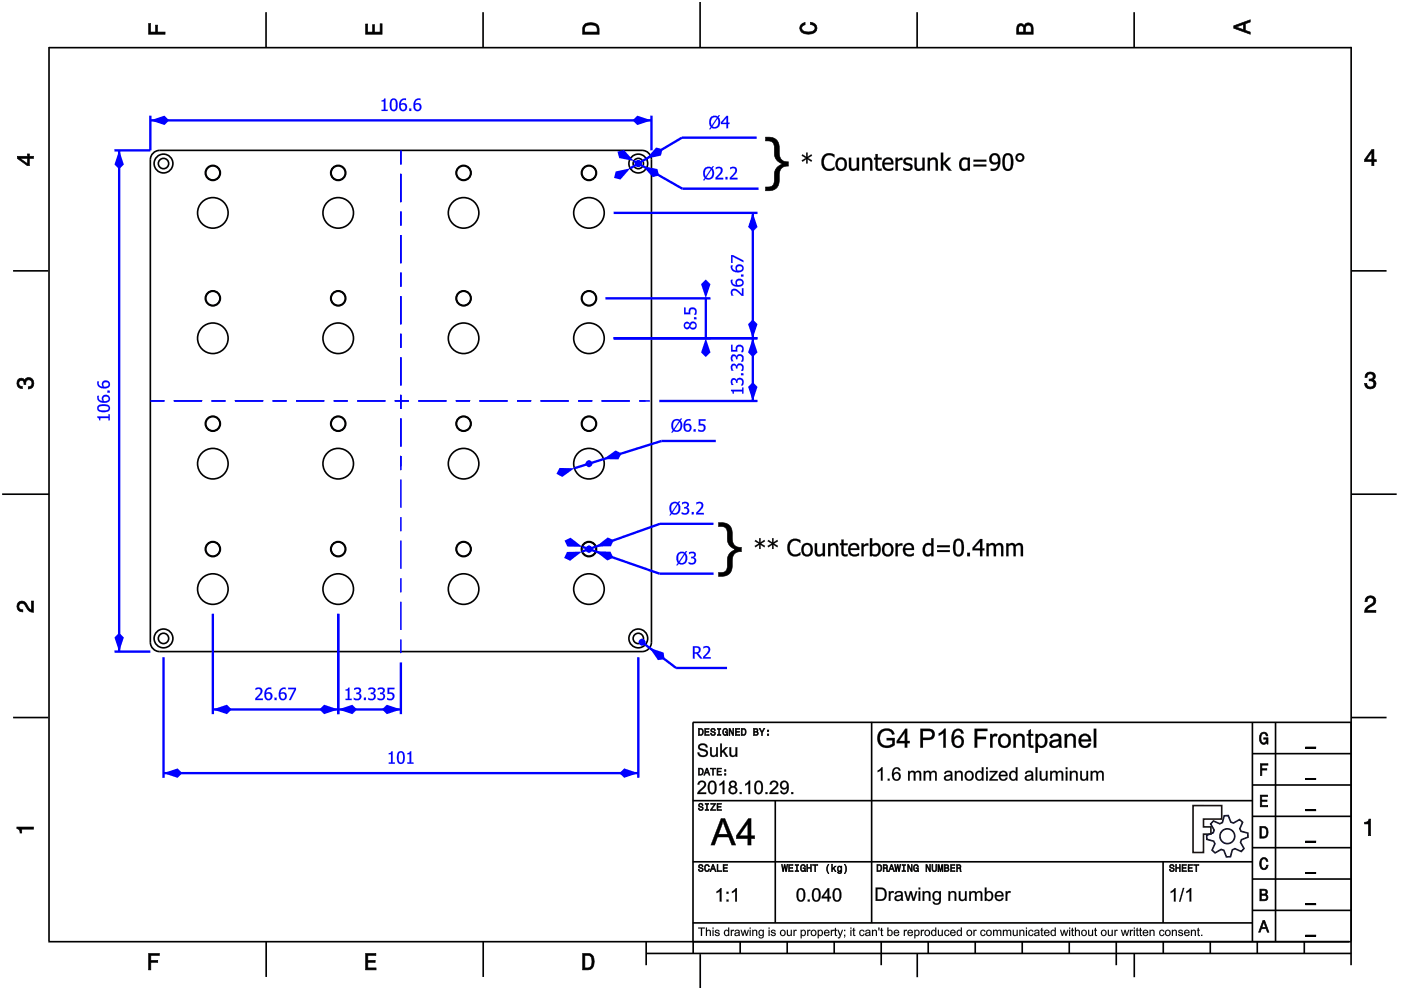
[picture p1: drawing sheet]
<svg xmlns="http://www.w3.org/2000/svg" width="297mm" height="210mm" viewBox="0 0 297 210" stroke-linecap="round" stroke-linejoin="round" font-family="sans-serif">
<g fill="none" stroke="#000" stroke-width=".35">
<path d="M10.4 10v189.5M10.4 10.1h276.1M56.4 2.6v7.5M102.4 2.6v7.5M148.4 .4v9.7M194.4 2.6v7.5M240.5 2.6v7.5M286.5 9.9v189.6M32.5 32.5l.8-.5 .6-.1h102.2a1.99 1.99 0 0 1 2 2v102.3a1.99 1.99 0 0 1-2 2h-102.2a1.99 1.99 0 0 1-2-2v-102.3v-.6zM2.8 57.4h7.4M286.5 57.4h7.5M.5 104.8h9.9"/>
<path d="M286.5 104.8h9.6M2.8 152.1h7.4M286.5 152.1h7.5M10.2 199.7h275.8M56.4 199.7v7.4M102.4 199.7v7.4M137 199.7v4.9M147 199.7v2.5M156.9 199.7v2.5M166.9 199.7v2.5M176.9 199.7v2.5M186.8 199.7v4.9"/>
<path d="M196.8 199.7v2.5M206.8 199.7v2.5M216.7 199.7v2.5M226.7 199.7v2.5M236.7 199.7v4.9M246.6 199.7v2.5M256.6 199.7v2.5M266.6 199.7v2.5M276.5 199.7v2.5M286.5 199.7v4.9M137 202.2h149.5M148.5 202.3v7.2"/>
<path d="M194.5 202.1v5.1M240.5 202.1v5.1"/>
<circle cx="34.7" cy="34.7" r="1.99"/>
<circle cx="34.7" cy="34.7" r="1.1"/>
<circle cx="45.1" cy="36.7" r="1.6"/>
<circle cx="45.1" cy="36.7" r="1.5"/>
<circle cx="71.7" cy="36.7" r="1.6"/>
<circle cx="71.7" cy="36.7" r="1.5"/>
<circle cx="98.3" cy="36.7" r="1.6"/>
<circle cx="98.3" cy="36.7" r="1.5"/>
<circle cx="124.9" cy="36.7" r="1.6"/>
<circle cx="124.9" cy="36.7" r="1.5"/>
<circle cx="135.3" cy="34.7" r="1.99"/>
<circle cx="135.3" cy="34.7" r="1.1"/>
<circle cx="45.1" cy="45.1" r="3.2"/>
<circle cx="71.7" cy="45.1" r="3.2"/>
<circle cx="98.3" cy="45.1" r="3.2"/>
<circle cx="124.9" cy="45.1" r="3.2"/>
<circle cx="45.1" cy="71.7" r="3.2"/>
<circle cx="45.1" cy="63.2" r="1.6"/>
<circle cx="45.1" cy="63.2" r="1.5"/>
<circle cx="71.7" cy="71.7" r="3.2"/>
<circle cx="71.7" cy="63.2" r="1.6"/>
<circle cx="71.7" cy="63.2" r="1.5"/>
<circle cx="98.3" cy="71.7" r="3.2"/>
<circle cx="98.3" cy="63.2" r="1.6"/>
<circle cx="98.3" cy="63.2" r="1.5"/>
<circle cx="124.9" cy="71.7" r="3.2"/>
<circle cx="124.9" cy="63.2" r="1.6"/>
<circle cx="124.9" cy="63.2" r="1.5"/>
<circle cx="45.1" cy="98.3" r="3.2"/>
<circle cx="45.1" cy="89.8" r="1.6"/>
<circle cx="45.1" cy="89.8" r="1.5"/>
<circle cx="71.7" cy="98.3" r="3.2"/>
<circle cx="71.7" cy="89.8" r="1.6"/>
<circle cx="71.7" cy="89.8" r="1.5"/>
<circle cx="98.3" cy="98.3" r="3.2"/>
<circle cx="98.3" cy="89.8" r="1.6"/>
<circle cx="98.3" cy="89.8" r="1.5"/>
<circle cx="124.9" cy="98.3" r="3.2"/>
<circle cx="124.9" cy="89.8" r="1.6"/>
<circle cx="124.9" cy="89.8" r="1.5"/>
<circle cx="45.1" cy="116.4" r="1.6"/>
<circle cx="45.1" cy="116.4" r="1.5"/>
<circle cx="71.7" cy="116.4" r="1.6"/>
<circle cx="71.7" cy="116.4" r="1.5"/>
<circle cx="98.3" cy="116.4" r="1.6"/>
<circle cx="98.3" cy="116.4" r="1.5"/>
<circle cx="124.9" cy="116.4" r="1.6"/>
<circle cx="124.9" cy="116.4" r="1.5"/>
<circle cx="34.7" cy="135.4" r="1.99"/>
<circle cx="34.7" cy="135.4" r="1.1"/>
<circle cx="45.1" cy="124.9" r="3.2"/>
<circle cx="71.7" cy="124.9" r="3.2"/>
<circle cx="98.3" cy="124.9" r="3.2"/>
<circle cx="124.9" cy="124.9" r="3.2"/>
<circle cx="135.3" cy="135.4" r="1.99"/>
<circle cx="135.3" cy="135.4" r="1.1"/>
</g>
<g fill="#000">
<path d="M31.5 5h.4v1.8h1.1v-1.5h.4v1.5h1.6v.5h-3.5z" fill-rule="evenodd"/>
<path d="M77.5 5.1h.4v1.7h1.1v-1.6h.4v1.6h1.2v-1.8h.4v2.3h-3.5z" fill-rule="evenodd"/>
<path d="M124 5.1a2.18 2.18 0 0 0-.5 2.2h3.5v-1.2a1.42 1.42 0 0 0-1.7-1.3zM124.3 5.5a2.13 2.13 0 0 1 2.2 .3l.1 1h-2.6v-1z" fill-rule="evenodd"/>
<path d="M169.9 5.2l.8-.4v.4a.7 .7 0 0 0-.7 .6 .7 .7 0 0 0 .3 .8 1.69 1.69 0 0 0 2.5-.6 .9 .9 0 0 0-1-.8v-.5a1.24 1.24 0 0 1 1.4 1.1 1.24 1.24 0 0 1-1 1.4 2.22 2.22 0 0 1-2.5-.7l-.2-.5z" fill-rule="evenodd"/>
<path d="M215.8 5.3l-.2 .7v1.3h3.5v-1.4a.98 .98 0 0 0-.8-1 .98 .98 0 0 0-1.1 .6 .83 .83 0 0 0-1.4-.2zM216.1 5.6a.54 .54 0 0 1 .6-.1 .54 .54 0 0 1 .3 .6v.7h-1zM217.6 5.5a.62 .62 0 0 1 .7-.1 .62 .62 0 0 1 .3 .6v.8h-1.2z" fill-rule="evenodd"/>
<path d="M261.6 5.5v.5l3.5 1.3v-.5l-1.1-.4v-1.4l1.1-.3v-.5zM262.1 5.7l1.5-.5v1.1z" fill-rule="evenodd"/>
<path d="M3.7 33.1v.5l2.1 1.5h.4v-1.5h.9v-.5h-.9v-.5h-.4v.5zM4.3 33.6h1.5v1.1z" fill-rule="evenodd"/>
<path d="M290.8 31.7l-1.5 2.1v.5h1.5v.8h.5v-.8h.5v-.4h-.5v-2.2zM290.8 32.3v1.6h-1.1z" fill-rule="evenodd"/>
<path d="M3.8 80.5a.85 .85 0 0 1 1.4 .1 1.05 1.05 0 0 1 1.3-.5 1.05 1.05 0 0 1 .7 1.2 1.1 1.1 0 0 1-1.2 1.2v-.5a.71 .71 0 0 0 .8-1 .71 .71 0 0 0-1.3 0v.5h-.4a.61 .61 0 0 0-.3-.8 .61 .61 0 0 0-.8 .3 .61 .61 0 0 0 .2 .8l.5 .1v.5a1.15 1.15 0 0 1-1.1-.7 1.15 1.15 0 0 1 .2-1.2z" fill-rule="evenodd"/>
<path d="M289.7 79.2a1.07 1.07 0 0 1 1.3-.2 1.07 1.07 0 0 1 .5 1.2l-.3 .3a1.05 1.05 0 0 1 .5 1.3 1.05 1.05 0 0 1-1.2 .7 1.1 1.1 0 0 1-1.2-1.2h.5a.71 .71 0 0 0 1 .7 .71 .71 0 0 0 0-1.2h-.5v-.4a.61 .61 0 0 0 .8-.3 .61 .61 0 0 0-.3-.8 .61 .61 0 0 0-.8 .2l-.2 .5h-.4z" fill-rule="evenodd"/>
<path d="M3.9 127.8a1.21 1.21 0 0 1 2 .7l.3 .5 .5 .3v-1.9h.4v2.4a1.8 1.8 0 0 1-1.7-1.4 .71 .71 0 0 0-.9-.5 .71 .71 0 0 0-.5 .9 .71 .71 0 0 0 .8 .5v.4a1.18 1.18 0 0 1-1.1-.6 1.18 1.18 0 0 1 .2-1.3z" fill-rule="evenodd"/>
<path d="M289.7 126.6a1.17 1.17 0 0 1 1.9 .3 1.17 1.17 0 0 1-.9 1.7l-.6 .4-.3 .4h1.9v.4h-2.4a1.8 1.8 0 0 1 1.4-1.7 .71 .71 0 0 0 .5-.9 .71 .71 0 0 0-.8-.5 .71 .71 0 0 0-.5 .9h-.5z" fill-rule="evenodd"/>
<path d="M3.6 175.3h3.5v.5h-2.5v.8h-.3a.77 .77 0 0 0-.7-.9z" fill-rule="evenodd"/>
<path d="M289.3 174.3a.77 .77 0 0 0 .9-.6h.4v3.5h-.5v-2.5h-.8z" fill-rule="evenodd"/>
</g>
<g fill="#000">
<path d="M31.5 5v2.3h3.5v-.5l-1.7 .1 .1-1.6h-.4v1.6h-1.1v-1.9zM31.4 4.9h.6l-.1 1.9h1.1l-.1-1.5h.6l-.1 1.5 1.7-.1v.6h-3.7z"/>
<path d="M77.5 5.1v2.2h3.5v-2.3h-.4l.1 1.9h-1.4v-1.7h-.3l.1 1.7h-1.2v-1.8zM77.5 5h.5l-.1 1.8h1.1l-.1-1.6h.6l-.1 1.6h1.2l-.1-1.8h.6v2.3h-3.6z"/>
<path d="M124 5.1l-.4 .7-.1 1.5h3.5l-.1-1.7-.3-.5-1.3-.3zM123.9 5.1l.6-.3 .8-.1 .7 .1 .6 .3 .4 .4 .1 1.8h-3.6v-1.5zM124.2 5.4l1.1-.2 1 .2 .3 .3 .1 1.2h-2.8l.1-1.2zM124.3 5.5l-.3 .3v1h2.6l-.1-1-.2-.3-1-.2z"/>
<path d="M169.9 5.2l-.4 .8 .2 .5 .3 .4 .6 .3h1.6l.6-.3 .3-.4 .1-.5-.1-.5-.7-.6-.6-.2v.5l.8 .2 .3 .6-.1 .3-.8 .5h-1.2l-.5-.2-.3-.3v-.6l.4-.4 .3-.1v-.4zM169.8 5.1l1-.4v.6l-.4 .1-.4 .3 .1 .6 .7 .4h1.2l.4-.1 .4-.6-.2-.5-.8-.3v-.6l.7 .2 .7 .7 .1 .5-.1 .5-.4 .5-.6 .2h-1.6l-.6-.2-.4-.5-.1-.5z"/>
<path d="M215.8 5.3l-.2 .7v1.3h3.5l-.1-1.8-.6-.6-.4-.1-.5 .2-.3 .6-.5-.6-.6 .1zM215.7 5.2l.3-.2h.7l.5 .5v-.3l.5-.4 .8 .1 .5 .6 .1 1.8h-3.6v-1.3zM216 5.6l.5-.2 .4 .2 .2 1.3h-1.2zM216.1 5.6l-.1 1.2h1l-.1-1.2-.4-.1zM217.5 5.5l.5-.2 .5 .1 .2 1.5h-1.3zM217.6 5.5l-.2 1.3h1.2l-.1-1.3-.5-.2z"/>
<path d="M261.6 5.5v.5l3.5 1.3v-.5l-1.1-.3v-1.5l1.1-.3v-.5zM261.5 5.4l3.6-1.3v.6l-1.1 .3v1.4l1.1 .4v.6l-3.6-1.4zM261.9 5.7l1.8-.6v1.3zM262.1 5.7l1.5 .6v-1.1l-1.5 .6z"/>
<path d="M3.7 33.1v.5l2.1 1.5h.4v-1.6l.9 .1v-.5l-.9 .1v-.6h-.4l.1 .6zM3.6 33.1h2.2v-.5h.5l-.1 .5h1v.6l-1-.1 .1 1.6h-.5l-2.2-1.6zM4.1 33.5h1.8v1.3zM4.3 33.5l1.5 1.2v-1.1l-1.5 .1z"/>
<path d="M290.8 31.7l-1.5 2.1v.5l1.6-.1-.1 .9h.5l-.1-.9 .6 .1v-.4h-.6l.1-2.2zM290.8 31.6h.6l-.1 2.3 .6-.1v.5h-.6l.1 .9h-.6v-.9h-1.5v-.5zM290.9 32.1v1.8h-1.3zM290.8 32.3h.1l-1.1 1.6-.1-.1 1.1 .1z"/>
<path d="M3.8 80.5l-.2 .8 .1 .4 .5 .6 .5 .1v-.5l-.6-.1-.2-.5 .2-.5 .4-.2 .5 .2 .1 .7h.4l-.1-.6 .4-.4h.6l.2 .2 .2 .2v.7l-.4 .4h-.4v.5l.5-.1 .6-.6v-1l-.6-.7h-.7l-.4 .3-.2 .3-.2-.4-.5-.1zM3.8 80.4l.7-.3 .5 .1 .2 .4 .1-.3 .5-.3 .8 .1 .6 .6v1.1l-.7 .7h-.6v-.5h.4l.4-.4-.1-.9-.8-.1-.3 .4v.6h-.5v-.8l-.5-.1-.4 .1-.1 .5 .2 .5 .6 .1v.6l-.6-.1-.6-.6-.1-.5z"/>
<path d="M289.7 79.2l-.3 .8h.4v-.3l.4-.4 .8 .1 .2 .7-.4 .3h-.5v.4l.8 .1 .2 .5-.2 .5-.2 .2h-.7l-.3-.2-.1-.6h-.5l.1 .5 .6 .6h1l.4-.2 .4-.8-.2-.6-.5-.3 .4-.3v-.8l-.5-.5h-.5zM289.7 79.1l.8-.3 .9 .3 .2 .3v.9l-.4 .2 .5 .3 .1 .6-.3 .8-.5 .3h-1l-.7-.7v-.6h.5l.2 .7 .5 .2 .6-.2 .2-.5-.2-.5-.6-.2-.3 .1v-.5h.6l.3-.2-.1-.7-.8-.1-.3 .4v.4h-.6l.1-.6z"/>
<path d="M3.9 127.8l-.3 .8 .3 .8 .9 .3v-.4l-.6-.1-.3-.6 .2-.5 .5-.3 .7 .4 .9 1.4 .9 .2v-2.4h-.4v2l-.5-.3-.9-1.5-.7-.2zM3.8 127.7l.8-.3 .7 .2 .9 1.4 .5 .3-.1-1.9h.6v2.5l-1.1-.3-.9-1.4-.6-.3-.4 .2-.2 .5 .2 .5 .7 .1v.6l-.6-.1-.4-.2-.4-.9z"/>
<path d="M289.7 126.6l-.3 1h.5l.1-.7 .5-.2 .6 .2 .2 .4-.3 .7-1.4 .9-.3 .9h2.4v-.4l-2 .1 .4-.6 1.2-.7 .4-.8-.1-.5-.6-.5h-.9zM289.7 126.6l.9-.4 .8 .4 .3 .3 .1 .5-.2 .6-1.5 1-.3 .4 2-.1v.6h-2.5l.2-1 1.4-1 .3-.6-.2-.4-.5-.2-.5 .2-.1 .7h-.6l.1-.6z"/>
<path d="M3.6 175.3v.4l.5 .2 .2 .7h.3l-.1-.9 2.6 .1v-.5zM3.5 175.3h3.7v.6l-2.6-.1 .1 .9h-.5l-.1-.7-.6-.3z"/>
<path d="M289.3 174.3v.4l.9-.1-.1 2.6h.5v-3.5h-.4l-.2 .5zM289.3 174.3l.7-.1 .2-.6h.5v3.6h-.6v-2.5l-.8 .1z"/>
</g>
<path d="M31.9 24.5v7.4M31.9 25.5h106.2M138.1 24.5v7.4" fill="none" stroke="#00f" stroke-width=".5"/>
<g fill="#00f">
<path d="M31.9 25.5l3-1 1 1-1 1z"/>
<path d="M135.1 24.5l3 1-3 1-1-1z"/>
<path d="M80.9 21.3a.41 .41 0 0 0 .5-.4h.3v2.4h.5v.2h-1.3v-.2h.5v-1.8h-.5zM83 21a.84 .84 0 0 1 .9 0 .84 .84 0 0 1 .4 .9 1.15 1.15 0 0 1-1.1 1.6 1.89 1.89 0 0 1-.2-2.5zM83.2 21.2l-.2 .4v.8a.56 .56 0 0 0 .1 .7 .56 .56 0 0 0 .7 0l.1-1.1a.58 .58 0 0 0 0-.6 .58 .58 0 0 0-.7-.2zM85 21.2l.9-.3h.2v.3a.77 .77 0 0 0-1.1 .8 .84 .84 0 0 1 1.2 .4 .84 .84 0 0 1-.7 1.2 .84 .84 0 0 1-.9-1l.1-.8zM85 22.3a.59 .59 0 0 0 .1 .8 .59 .59 0 0 0 .8-.1 .59 .59 0 0 0-.1-.8 .59 .59 0 0 0-.8 .1zM86.8 23h.4v.5h-.4zM88 21.2l.9-.3h.2v.3a.77 .77 0 0 0-1.1 .8 .84 .84 0 0 1 1.3 .4 .84 .84 0 0 1-.7 1.2 .84 .84 0 0 1-.9-1v-.8zM88 22.3a.59 .59 0 0 0 .2 .8 .59 .59 0 0 0 .7-.1 .59 .59 0 0 0-.1-.8 .59 .59 0 0 0-.8 .1z"/>
<path d="M80.9 21.3l.4-.1 .1-.3h.3v2.4l.5-.1v.3h-1.3v-.3h.5v-1.7h-.5zM80.9 21.3v.2h.5v1.8h-.5v.2h1.3v-.2h-.5v-2.4h-.2a.41 .41 0 0 1-.6 .4zM83 21a.86 .86 0 0 1 1 0 .86 .86 0 0 1 .3 .9 1.16 1.16 0 0 1-1.1 1.7 1.9 1.9 0 0 1-.2-2.6zM83 21a2.19 2.19 0 0 0 0 2.4 .82 .82 0 0 0 .9 0 .82 .82 0 0 0 .4-.9 1.14 1.14 0 0 0-1.1-1.6zM83.2 21.2l-.1 .2-.1 1a.54 .54 0 0 0 .1 .7 .54 .54 0 0 0 .7 0l.1-1.1a.57 .57 0 0 0 0-.6 .57 .57 0 0 0-.7-.2zM83.2 21.2h.4l.3 .2v1.6a.4 .4 0 0 1-.4 .3 .4 .4 0 0 1-.4-.3l-.1-1.2zM85 21.2l.4-.3h.5h.2v.4a.75 .75 0 0 0-1.1 .7 .85 .85 0 0 1 1.2 .1 .85 .85 0 0 1-.1 1.2 .78 .78 0 0 1-1.2 0l-.2-.3-.1-.8zM84.9 21.3l-.2 .5a1.19 1.19 0 0 0 .9 1.7 .92 .92 0 0 0 .4-1.5 .89 .89 0 0 0-1.1 .1 .8 .8 0 0 1 1.2-.9v-.3h-.3l-.5 .1zM85 22.3v.1a.53 .53 0 0 0 .2 .8 .53 .53 0 0 0 .7-.3 .56 .56 0 0 0-.2-.7 .56 .56 0 0 0-.7 .1zM85 22.3l.4-.2 .4 .1a.57 .57 0 0 1 .1 .8 .57 .57 0 0 1-.8 .2zM86.7 23h.5v.5h-.5zM86.8 23v.5h.4v-.5zM88 21.2l.5-.3h.5h.1v.4a.75 .75 0 0 0-1.1 .7 .85 .85 0 0 1 1.2 .1 .85 .85 0 0 1-.1 1.2 .78 .78 0 0 1-1.2 0l-.2-.3-.1-.8zM87.9 21.3l-.2 .5a1.19 1.19 0 0 0 1 1.7 .92 .92 0 0 0 .4-1.5 .89 .89 0 0 0-1.1 .1 .8 .8 0 0 1 1.1-.9v-.3h-.3l-.5 .1zM88 22.3v.1a.53 .53 0 0 0 .2 .8 .53 .53 0 0 0 .8-.3 .56 .56 0 0 0-.3-.7 .56 .56 0 0 0-.7 .1zM88 22.3l.5-.2 .3 .1a.57 .57 0 0 1 .2 .8 .57 .57 0 0 1-.8 .2z"/>
</g>
<path d="M24.3 31.9h7.6M25.3 31.9v106.3M24.3 138.2h7.6" fill="none" stroke="#00f" stroke-width=".5"/>
<g fill="#00f">
<path d="M25.3 134.2l1 1-1 3-1-3z"/>
<path d="M25.3 31.9l1 3-1 1-1-1z"/>
<path d="M20.7 88.3h2.3v-.5h.3v1.3h-.3v-.5h-1.7v.5h-.3a.41 .41 0 0 0-.3-.5zM20.8 86.1a2.2 2.2 0 0 1 2.4 0 .84 .84 0 0 1 0 .9 .84 .84 0 0 1-.9 .4 1.15 1.15 0 0 1-1.7-1.1zM21 86.3a.59 .59 0 0 0 .1 .7 .59 .59 0 0 0 .7 0h.3a.56 .56 0 0 0 .7-.1 .56 .56 0 0 0 .1-.7l-1.1-.1zM20.7 83.9l.3 .1a.77 .77 0 0 0 .8 1 .85 .85 0 0 1 .4-1.2 .85 .85 0 0 1 1.1 .7 .85 .85 0 0 1-1 .9 1.27 1.27 0 0 1-1.6-1.5zM22 84.2l-.1 .4a.5 .5 0 0 0 .3 .5 .5 .5 0 0 0 .6-.2 .54 .54 0 0 0 0-.8 .54 .54 0 0 0-.8 .1zM22.8 82.8h.5v.4h-.5zM20.7 80.9h.3a.77 .77 0 0 0 .8 1.1 .85 .85 0 0 1 .4-1.3 .85 .85 0 0 1 1.1 .7 .85 .85 0 0 1-1 .9 1.27 1.27 0 0 1-1.6-1.4zM22 81.2l-.1 .3a.5 .5 0 0 0 .3 .6 .5 .5 0 0 0 .6-.2 .54 .54 0 0 0 0-.8 .54 .54 0 0 0-.8 .1z"/>
<path d="M20.6 88.3h2.4v-.5h.3v1.3h-.3v-.5h-1.7v.5h-.3l-.1-.4-.3-.1zM20.7 88.3v.3a.41 .41 0 0 1 .3 .5h.3l-.1-.5h1.8v.5h.3v-1.3h-.3v.5zM20.7 86.1a2.21 2.21 0 0 1 2.5 0 .86 .86 0 0 1 0 .9 .86 .86 0 0 1-.9 .4 1.16 1.16 0 0 1-1.7-1.1zM20.8 86.1a.82 .82 0 0 0 0 .9 .82 .82 0 0 0 .8 .4 1.14 1.14 0 0 0 1.7-1.1 1.87 1.87 0 0 0-2.5-.2zM21 86.3l-.1 .4 .3 .2 .9 .1a.54 .54 0 0 0 .7-.1 .54 .54 0 0 0 .1-.7l-1.1-.1zM21 86.3l.6-.2 1.2 .1a.4 .4 0 0 1 .3 .4 .4 .4 0 0 1-.3 .3l-.8 .1a.69 .69 0 0 1-.8 0 .69 .69 0 0 1-.2-.7zM20.6 83.9l.4 .1a.75 .75 0 0 0 .8 1 .85 .85 0 0 1 .1-1.2 .85 .85 0 0 1 1.2 .2 .78 .78 0 0 1 0 1.1 1.49 1.49 0 0 1-1.6 .3 1.49 1.49 0 0 1-.9-1.4zM20.7 83.9l.1 1 .7 .4a1.19 1.19 0 0 0 1.8-.9 .92 .92 0 0 0-1.5-.4 .89 .89 0 0 0 0 1.1 .8 .8 0 0 1-.8-1.2zM22 84.3l-.1 .4 .3 .3a.53 .53 0 0 0 .7-.2 .53 .53 0 0 0-.3-.7zM22 84.2a.57 .57 0 0 1 .8-.1 .57 .57 0 0 1 .1 .8 .54 .54 0 0 1-.7 .2 .54 .54 0 0 1-.3-.6zM22.8 82.8h.5v.5h-.5zM22.8 82.8v.4h.5v-.4zM20.6 80.9h.4a.75 .75 0 0 0 .8 1.1 .85 .85 0 0 1 .1-1.2 .85 .85 0 0 1 1.2 .1 .78 .78 0 0 1 0 1.2 1.49 1.49 0 0 1-1.6 .2 1.49 1.49 0 0 1-.9-1.4zM20.7 80.9l.1 .9 .7 .5a1.19 1.19 0 0 0 1.8-1 .92 .92 0 0 0-1.5-.4v.1a.89 .89 0 0 0 0 1 .8 .8 0 0 1-.8-1.1zM22 81.2l-.1 .4 .3 .4a.53 .53 0 0 0 .7-.2 .53 .53 0 0 0-.3-.7zM22 81.2a.57 .57 0 0 1 .8-.2 .57 .57 0 0 1 .1 .8 .54 .54 0 0 1-.7 .3 .54 .54 0 0 1-.3-.7z"/>
</g>
<g fill="#000">
<path d="M85 31.9v3zM85 36.9v5.9zM85 44.8v3zM85 49.8v6zM85 57.8v3zM85 62.8v6zM85 70.8v3zM85 75.7v6zM85 83.7v3zM85 88.7v6zM85 96.7v3zM85 101.7v5.9zM85 109.6v3zM85 114.6v6zM85 122.6v3zM85 127.6v6zM85 135.6v2.9z"/>
<path d="M85 31.9v3zM85 36.9v5.9zM85 44.8v3zM85 49.8v6zM85 57.8v3zM85 62.8v6zM85 70.8v3zM85 75.7v6zM85 83.7v3zM85 88.7v6zM85 96.7v2.1z"/>
</g>
<g fill="none" stroke="#00f" stroke-width=".32">
<path d="M85 31.9v3M85 36.9v5.9M85 44.8v3M85 49.8v6M85 57.8v3M85 62.8v6M85 70.8v3M85 75.7v6M85 83.7v3M85 88.7v6M85 96.7v3M85 101.7v5.9"/>
<path d="M85 109.6v3M85 114.6v6M85 122.6v3M85 127.6v6M85 135.6v2.9"/>
</g>
<path d="M34.7 139.3v25.6M135.3 139.3v25.6M34.7 163.9h100.6" fill="none" stroke="#00f" stroke-width=".5"/>
<g fill="#00f">
<path d="M132.3 162.9l3 1-3 1-1-1z"/>
<path d="M34.7 163.9l3-1 1 1-1 1z"/>
<path d="M82.4 159.7a.41 .41 0 0 0 .6-.4h.2v2.4h.5v.2h-1.3v-.2h.5v-1.8h-.5zM84.5 159.4a.84 .84 0 0 1 1 0 .84 .84 0 0 1 .3 .9 1.15 1.15 0 0 1-1.1 1.6 1.89 1.89 0 0 1-.2-2.5zM84.8 159.6l-.2 .4-.1 .8a.56 .56 0 0 0 .1 .7 .56 .56 0 0 0 .7 0l.2-1a.58 .58 0 0 0-.1-.7 .58 .58 0 0 0-.6-.2zM86.4 159.7a.41 .41 0 0 0 .5-.4h.3v2.4h.5v.2h-1.3v-.2h.5v-1.8h-.5z"/>
<path d="M82.4 159.7l.4-.1 .2-.3h.3l-.1 2.4 .5-.1v.3h-1.3v-.3h.5v-1.7h-.5zM82.4 159.7v.2h.5v1.8h-.5v.2h1.3v-.2h-.5v-2.4h-.2a.41 .41 0 0 1-.6 .4zM84.5 159.4a.86 .86 0 0 1 1 0 .86 .86 0 0 1 .3 .9 1.16 1.16 0 0 1-1.1 1.7 1.9 1.9 0 0 1-.2-2.6zM84.5 159.4a2.19 2.19 0 0 0 0 2.4 .82 .82 0 0 0 1 0 .82 .82 0 0 0 .3-.9 1.14 1.14 0 0 0-1.1-1.6zM84.8 159.6l-.2 .2-.1 1a.54 .54 0 0 0 .1 .7 .54 .54 0 0 0 .7 0l.1-1a.57 .57 0 0 0 0-.7 .57 .57 0 0 0-.6-.2zM84.7 159.6h.4l.3 .2v1.6a.4 .4 0 0 1-.4 .3 .4 .4 0 0 1-.4-.3l-.1-1.2zM86.4 159.7l.4-.1 .1-.3h.3v2.4l.5-.1v.3h-1.3v-.3h.5v-1.7h-.5zM86.4 159.7v.2h.5v1.8h-.5v.2h1.3v-.2h-.5v-2.4h-.3a.41 .41 0 0 1-.5 .4z"/>
</g>
<path d="M128.4 63.2h22.2M130.1 71.7h20.5M149.6 63.2v8.5" fill="none" stroke="#00f" stroke-width=".5"/>
<g fill="#00f">
<path d="M149.6 71.7l1 3-1 1-1-1z"/>
<path d="M149.6 59.3l1 1-1 2.9-1-2.9z"/>
<path d="M145.4 68.7a.43 .43 0 0 0 0 .7 .43 .43 0 0 0 .6-.2 .43 .43 0 0 0-.2-.6zM146.6 68.7a.52 .52 0 0 0 0 .8 .52 .52 0 0 0 .8-.3 .49 .49 0 0 0-.2-.6 .49 .49 0 0 0-.6 .1zM145.2 68.4a.68 .68 0 0 1 1.1 .2 .8 .8 0 0 1 1.4 .2 .8 .8 0 0 1-1 1l-.4-.4a.74 .74 0 0 1-1.2 .2 .74 .74 0 0 1 .1-1.2zM147.1 67.3h.5v.4h-.5zM145 65.2h.3v1.1h.7a.9 .9 0 0 1 1.1-1.1 .9 .9 0 0 1 .5 1.4v.1h-.4a.63 .63 0 0 0 .1-.9 .63 .63 0 0 0-.9 0v.8h-1.4z"/>
<path d="M145.4 68.7a.41 .41 0 0 0 0 .6 .41 .41 0 0 0 .6-.1l.2-.4-.2-.1-.4-.1zM145.3 68.7a.43 .43 0 0 1 .6-.1 .43 .43 0 0 1 .2 .5l-.1 .1a.44 .44 0 0 1-.7 .2 .44 .44 0 0 1 0-.7zM146.6 68.7l-.3 .5a.63 .63 0 0 0 1.1 0 .47 .47 0 0 0-.2-.6 .47 .47 0 0 0-.6 .1zM146.4 69a.52 .52 0 0 1 1 0 .52 .52 0 0 1-1 0zM145.2 68.4a.66 .66 0 0 1 1.1 .2 .79 .79 0 0 1 1.1-.3 .79 .79 0 0 1 .3 1.1l-.2 .2a.74 .74 0 0 1-1.2-.2h-.1a.73 .73 0 0 1-1 .3 .73 .73 0 0 1-.2-1.1zM145.2 68.5a.74 .74 0 0 0-.1 1.1 .74 .74 0 0 0 1.2-.2 .77 .77 0 0 0 1.1 .2 .77 .77 0 0 0 0-1.2 .77 .77 0 0 0-1.2 .3 .65 .65 0 0 0-1-.2zM147.1 67.3h.6v.4h-.6zM147.1 67.3v.4h.5v-.4zM145 65.2h.4l-.1 1.1h.7a.91 .91 0 0 1 1.1-1.2 .91 .91 0 0 1 .5 1.5v.1h-.4l.2-.6-.2-.4a.6 .6 0 0 0-.8 0 .6 .6 0 0 0 0 .8v.1h-1.4zM145 65.2v1.4h1.4v-.9a.64 .64 0 0 1 1 .1 .64 .64 0 0 1-.2 .9h.3a1.22 1.22 0 0 0-.1-1.3 .97 .97 0 0 0-1.2 0l-.1 .9h-.8v-1.1z"/>
</g>
<g fill="#000">
<path d="M31.9 85h3zM36.9 85h5.9zM44.8 85h3zM49.8 85h6zM57.8 85h3zM62.8 85h6zM70.7 85h3zM75.7 85h6zM83.7 85h3zM88.7 85h6zM96.7 85h2.9zM101.6 85h6zM109.6 85h3zM114.6 85h6zM122.6 85h3zM127.6 85h5.9zM135.5 85h2.3z"/>
<path d="M31.9 85h3zM36.9 85h5.9zM44.8 85h3zM49.8 85h6zM57.8 85h3zM62.8 85h6zM70.7 85h3zM75.7 85h6zM83.7 85h3zM88.7 85h6zM96.7 85h2.9zM101.6 85h6zM109.6 85h3zM114.6 85h6zM122.6 85h3zM127.6 85h5.9zM135.5 85h1.3z"/>
</g>
<g fill="none" stroke="#00f" stroke-width=".32">
<path d="M31.9 85h3M36.9 85h5.9M44.8 85h3M49.8 85h6M57.8 85h3M62.8 85h6M70.7 85h3M75.7 85h6M83.7 85h3M88.7 85h6M96.7 85h2.9M101.6 85h6"/>
<path d="M109.6 85h3M114.6 85h6M122.6 85h3M127.6 85h5.9M135.5 85h2.3"/>
</g>
<path d="M130.1 71.7h30.5M159.6 71.7v13.3M139.8 85h20.8" fill="none" stroke="#00f" stroke-width=".5"/>
<g fill="#00f">
<path d="M159.6 81l1 1-1 3-1-3z"/>
<path d="M159.6 71.7l1 3-1 1-1-1z"/>
<path d="M155 82.6h2.3v-.4h.3v1.2h-.3v-.4h-1.7v.4h-.2a.41 .41 0 0 0-.4-.5zM155.2 80.3a.63 .63 0 0 1 1 .3 .81 .81 0 0 1 1.1-.4 .81 .81 0 0 1 .3 1.2l-.1 .3h-.4a.64 .64 0 0 0 .3-.9 .64 .64 0 0 0-.9-.2l-.2 .6h-.2a.46 .46 0 0 0-.3-.6 .46 .46 0 0 0-.6 .1 .46 .46 0 0 0 .1 .6l.2 .3h-.4v-.1a1.11 1.11 0 0 1 .1-1.2zM157.1 79.1h.5v.5h-.5zM155.2 77.2a.63 .63 0 0 1 1 .4 .81 .81 0 0 1 1.1-.4 .81 .81 0 0 1 .3 1.1l-.1 .3h-.4a.64 .64 0 0 0 .3-.8 .64 .64 0 0 0-.9-.3l-.2 .6h-.2a.46 .46 0 0 0-.3-.6 .46 .46 0 0 0-.6 .2 .46 .46 0 0 0 .1 .6l.2 .3h-.4v-.2a1.11 1.11 0 0 1 .1-1.2zM155.2 75.3a.63 .63 0 0 1 1 .3 .81 .81 0 0 1 1.1-.4 .81 .81 0 0 1 .3 1.2l-.1 .3h-.4a.64 .64 0 0 0 .3-.9 .64 .64 0 0 0-.9-.3l-.2 .6h-.2a.46 .46 0 0 0-.3-.5 .46 .46 0 0 0-.6 .1 .46 .46 0 0 0 .1 .6l.2 .3h-.4v-.1a1.11 1.11 0 0 1 .1-1.2zM155 73.1h.3v1.1h.7a.9 .9 0 0 1 1-1.1 .9 .9 0 0 1 .6 1.4l-.1 .2h-.4a.63 .63 0 0 0 .2-1 .63 .63 0 0 0-1 0v.8h-1.3z"/>
<path d="M155 82.6h2.3v-.4h.3v1.3h-.3v-.5h-1.7v.5h-.3v-.4l-.3-.2zM155 82.6v.3a.41 .41 0 0 1 .4 .5h.2v-.4h1.8l-.1 .4h.3v-1.2h-.3l.1 .5zM155.2 80.3a.61 .61 0 0 1 1 .3 .71 .71 0 0 1 .5-.5 .71 .71 0 0 1 .7 .2 1.28 1.28 0 0 1 .1 1.4h-.4a.88 .88 0 0 0 .1-1.1l-.2-.1a.51 .51 0 0 0-.5 .1 .51 .51 0 0 0-.1 .6h-.4a.45 .45 0 0 0-.1-.6 .45 .45 0 0 0-.6 .1v.4l.2 .5h-.4l-.2-.8zM155.1 80.4l-.1 .5 .1 .7h.4a.57 .57 0 0 1-.3-.7 .57 .57 0 0 1 .6-.4l.2 .3 .1 .4h.2a.56 .56 0 0 1 .7-.7 .56 .56 0 0 1 .3 .9l-.2 .3h.4a.89 .89 0 0 0 .1-1.2 .89 .89 0 0 0-1.2-.2l-.2 .4a.61 .61 0 0 0-.5-.5 .61 .61 0 0 0-.6 .2zM157.1 79.1h.5v.5h-.5zM157.1 79.1v.5h.5v-.5zM155.2 77.2a.61 .61 0 0 1 1 .4 .71 .71 0 0 1 .5-.6 .71 .71 0 0 1 .7 .3 1.28 1.28 0 0 1 .1 1.4l-.4-.1a.88 .88 0 0 0 .1-1l-.2-.1a.51 .51 0 0 0-.5 .1 .51 .51 0 0 0-.1 .5h-.4a.45 .45 0 0 0-.1-.5 .45 .45 0 0 0-.6 0v.4l.2 .6h-.4l-.2-.9zM155.1 77.3l-.1 .6 .1 .7h.4a.57 .57 0 0 1-.3-.7 .57 .57 0 0 1 .6-.4l.2 .3 .1 .3h.2a.56 .56 0 0 1 .7-.7 .56 .56 0 0 1 .3 .9l-.2 .3h.4a.89 .89 0 0 0 .1-1.2 .89 .89 0 0 0-1.2-.1l-.2 .3a.61 .61 0 0 0-.5-.5 .61 .61 0 0 0-.6 .2zM155.2 75.3a.61 .61 0 0 1 1 .3 .71 .71 0 0 1 .5-.5 .71 .71 0 0 1 .7 .2 1.28 1.28 0 0 1 .1 1.4l-.4-.1a.88 .88 0 0 0 .1-1l-.2-.1a.51 .51 0 0 0-.5 .1 .51 .51 0 0 0-.1 .6h-.4a.45 .45 0 0 0-.1-.6 .45 .45 0 0 0-.6 0v.4l.2 .6h-.4l-.2-.8zM155.1 75.4l-.1 .5 .1 .7h.4a.58 .58 0 0 1-.3-.7 .58 .58 0 0 1 .6-.4l.2 .3 .1 .3h.2a.56 .56 0 0 1 .7-.7 .56 .56 0 0 1 .3 1l-.2 .3h.4a.89 .89 0 0 0 .1-1.2 .89 .89 0 0 0-1.2-.2l-.2 .3a.61 .61 0 0 0-.5-.4 .61 .61 0 0 0-.6 .2zM155 73.1h.3v1.1h.7a.91 .91 0 0 1 1-1.1 .91 .91 0 0 1 .6 1.4l-.1 .2h-.4l.2-.6-.1-.5a.6 .6 0 0 0-.8 0 .6 .6 0 0 0-.1 .8l.1 .2h-1.4zM155 73.1v1.4h1.3l.1-.9a.64 .64 0 0 1 .9 .1 .64 .64 0 0 1-.2 .9h.4a1.22 1.22 0 0 0-.1-1.3 .97 .97 0 0 0-1.2 .1l-.2 .8h-.7v-1.1z"/>
</g>
<path d="M130.1 45.1h30.5M159.6 45.1v26.6M130.1 71.7h30.5" fill="none" stroke="#00f" stroke-width=".5"/>
<g fill="#00f">
<path d="M159.6 45.1l1 3-1 1-1-1z"/>
<path d="M159.6 67.7l1 1-1 3-1-3z"/>
<path d="M155.1 61.4a1.39 1.39 0 0 1 1.9 .7l.3 .3v-1.3h.3v1.6h-.4l-.3-.3a1.29 1.29 0 0 0-1.5-.7l-.1 .4 .2 .6h-.4l-.2-.7zM155 59.3h.3a.77 .77 0 0 0 .8 1.1 .85 .85 0 0 1 .4-1.2 .85 .85 0 0 1 1.2 .7 .85 .85 0 0 1-1 .9 1.27 1.27 0 0 1-1.7-1.5zM156.3 59.6l-.1 .4a.5 .5 0 0 0 .3 .5 .5 .5 0 0 0 .6-.2 .54 .54 0 0 0 0-.8 .54 .54 0 0 0-.8 .1zM157.1 58.2h.5v.4h-.5zM155 56.3h.3a.77 .77 0 0 0 .8 1.1 .85 .85 0 0 1 .4-1.3 .85 .85 0 0 1 1.2 .7 .85 .85 0 0 1-1 .9 1.27 1.27 0 0 1-1.7-1.4zM156.3 56.6l-.1 .3a.5 .5 0 0 0 .3 .5 .5 .5 0 0 0 .6-.1 .54 .54 0 0 0 0-.9 .54 .54 0 0 0-.8 .2zM155 54.1h.4l2.2 1.1v.4l-2.3-1.2v1.3h-.3z"/>
<path d="M155.1 61.4a.87 .87 0 0 1 1.1 0l1.1 1v-1.3h.3v1.6a1.46 1.46 0 0 1-1.2-.8 .78 .78 0 0 0-1-.2l-.1 .4 .2 .6h-.4a1.26 1.26 0 0 1 0-1.3zM155.2 61.4l-.2 .4v.6l.1 .3h.4a.61 .61 0 0 1-.3-.7 .61 .61 0 0 1 .5-.4l.5 .2 1 .9h.4v-1.6h-.3v1.3a2.05 2.05 0 0 0-2-1.1zM155 59.3l.3 .1a.75 .75 0 0 0 .8 1 .85 .85 0 0 1 .1-1.2 .85 .85 0 0 1 1.2 .1 .78 .78 0 0 1 0 1.2 1.49 1.49 0 0 1-1.6 .3 1.49 1.49 0 0 1-.8-1.4zM155 59.3l.2 1 .7 .4a1.19 1.19 0 0 0 1.7-.9 .92 .92 0 0 0-1.5-.4 .89 .89 0 0 0 .1 1.1 .8 .8 0 0 1-.9-1.2zM156.3 59.6v.5l.2 .3a.53 .53 0 0 0 .8-.2 .53 .53 0 0 0-.3-.7zM156.3 59.6a.57 .57 0 0 1 .8-.1 .57 .57 0 0 1 .1 .8 .54 .54 0 0 1-.6 .2 .54 .54 0 0 1-.4-.6zM157.1 58.2h.5v.5h-.5zM157.1 58.2v.4h.5v-.4zM155 56.3h.3a.75 .75 0 0 0 .8 1.1 .85 .85 0 0 1 .1-1.2 .85 .85 0 0 1 1.2 .1 .78 .78 0 0 1 0 1.2 1.49 1.49 0 0 1-1.6 .2 1.49 1.49 0 0 1-.8-1.4zM155 56.3l.2 .9 .7 .5a1.19 1.19 0 0 0 1.7-1 .92 .92 0 0 0-1.5-.4 .89 .89 0 0 0 .1 1.1 .8 .8 0 0 1-.9-1.1zM156.3 56.6v.4l.2 .4a.53 .53 0 0 0 .8-.2 .53 .53 0 0 0-.3-.8zM156.3 56.6a.57 .57 0 0 1 .8-.2 .57 .57 0 0 1 .1 .8 .54 .54 0 0 1-.6 .3 .54 .54 0 0 1-.4-.7zM155 54.1h.4l2.2 1.1v.4l-2.3-1.2v1.4h-.3zM155 54.1v1.6h.3v-1.3l2.3 1.2v-.4l-2.2-1.1z"/>
</g>
<path d="M71.7 130.1v21.3M71.7 150.4h13.3M85 140.5v10.9" fill="none" stroke="#00f" stroke-width=".5"/>
<g fill="#00f">
<path d="M71.7 150.4l3-1 1 1-1 1z"/>
<path d="M82 149.4l3 1-3 1-1-1z"/>
<path d="M73.3 146.2a.41 .41 0 0 0 .5-.4h.3v2.4h.4v.2h-1.2v-.2h.5v-1.8h-.5zM75.1 145.9h.1a.76 .76 0 0 1 1-.1 .76 .76 0 0 1 .2 1l-.3 .2a.82 .82 0 0 1 .4 1.1 .82 .82 0 0 1-1.2 .3l-.3-.1v-.4a.64 .64 0 0 0 .9 .3 .64 .64 0 0 0 .3-.9l-.6-.1v-.3a.46 .46 0 0 0 .5-.2 .46 .46 0 0 0-.1-.6 .46 .46 0 0 0-.6 0l-.3 .2zM77.2 147.9h.4v.5h-.4zM78.1 145.9h.2a.76 .76 0 0 1 .9-.1 .76 .76 0 0 1 .3 1l-.4 .2a.82 .82 0 0 1 .5 1.1 .82 .82 0 0 1-1.2 .3l-.3-.1v-.4a.64 .64 0 0 0 .9 .3 .64 .64 0 0 0 .2-.9l-.6-.1v-.3a.46 .46 0 0 0 .6-.2 .46 .46 0 0 0-.2-.6 .46 .46 0 0 0-.6 0l-.3 .2zM80.1 145.9h.2a.76 .76 0 0 1 .9-.1 .76 .76 0 0 1 .2 1l-.3 .2a.82 .82 0 0 1 .5 1.1 .82 .82 0 0 1-1.2 .3l-.4-.1 .1-.4a.64 .64 0 0 0 .8 .3 .64 .64 0 0 0 .3-.9l-.6-.1v-.3a.46 .46 0 0 0 .6-.2 .46 .46 0 0 0-.2-.6 .46 .46 0 0 0-.6 0l-.3 .2zM82.2 145.8h1.4v.3h-1.1v.7a.9 .9 0 0 1 1.1 1 .9 .9 0 0 1-1.4 .6l-.1-.1v-.3a.63 .63 0 0 0 .9 .1 .63 .63 0 0 0 0-.9h-.8z"/>
<path d="M73.3 146.2l.4-.1 .1-.3h.3v2.4l.5-.1v.3h-1.3v-.3h.5v-1.7h-.5zM73.3 146.2v.2h.5v1.8h-.5v.2h1.2v-.2h-.4v-2.4h-.3a.41 .41 0 0 1-.5 .4zM75.1 145.9a.85 .85 0 0 1 1-.2 .85 .85 0 0 1 .4 .9l-.4 .4a.71 .71 0 0 1 .5 .5 .71 .71 0 0 1-.2 .7v.1a1.28 1.28 0 0 1-1.4 0l.1-.4a.88 .88 0 0 0 1 .1l.1-.1a.51 .51 0 0 0-.1-.6 .51 .51 0 0 0-.6-.1v-.4a.45 .45 0 0 0 .6-.1 .45 .45 0 0 0 0-.6h-.4l-.6 .2zM75.1 145.9v.4a.57 .57 0 0 1 .7-.3 .57 .57 0 0 1 .4 .6l-.3 .3h-.3v.3a.56 .56 0 0 1 .7 .6 .56 .56 0 0 1-1 .3l-.3-.2v.4a.89 .89 0 0 0 1.2 .1 .89 .89 0 0 0 .2-1.2l-.3-.2a.61 .61 0 0 0 .4-.5 .61 .61 0 0 0-.2-.6l-.5-.1zM77.1 147.9h.5v.5h-.5zM77.2 147.9v.5h.4v-.5zM78.1 145.9a.85 .85 0 0 1 1-.2 .85 .85 0 0 1 .5 .9l-.5 .4a.71 .71 0 0 1 .6 .5 .71 .71 0 0 1-.3 .7v.1a1.28 1.28 0 0 1-1.3 0v-.4a.88 .88 0 0 0 1.1 .1l.1-.1a.51 .51 0 0 0-.1-.6 .51 .51 0 0 0-.6-.1v-.4a.45 .45 0 0 0 .5-.1 .45 .45 0 0 0 0-.6h-.4l-.6 .2zM78.1 145.9l.1 .4a.57 .57 0 0 1 .6-.3 .57 .57 0 0 1 .4 .6l-.3 .3h-.3v.3a.56 .56 0 0 1 .7 .6 .56 .56 0 0 1-.9 .3l-.3-.2v.4a.89 .89 0 0 0 1.2 .1 .89 .89 0 0 0 .2-1.2l-.4-.2a.61 .61 0 0 0 .5-.5 .61 .61 0 0 0-.2-.6l-.6-.1zM80.1 145.9a.85 .85 0 0 1 1-.2 .85 .85 0 0 1 .5 .9l-.5 .4a.71 .71 0 0 1 .6 .5 .71 .71 0 0 1-.3 .7v.1a1.28 1.28 0 0 1-1.4 0l.1-.4a.88 .88 0 0 0 1 .1l.1-.1a.51 .51 0 0 0-.1-.6 .51 .51 0 0 0-.5-.1v-.4a.45 .45 0 0 0 .5-.1 .45 .45 0 0 0 0-.6h-.4l-.6 .2zM80.1 145.9v.4a.57 .57 0 0 1 .7-.3 .57 .57 0 0 1 .4 .6l-.3 .3h-.3v.3a.56 .56 0 0 1 .7 .6 .56 .56 0 0 1-.9 .3l-.4-.2 .1 .4a.89 .89 0 0 0 1.2 .1 .89 .89 0 0 0 .1-1.2l-.3-.2a.61 .61 0 0 0 .4-.5 .61 .61 0 0 0-.2-.6l-.5-.1zM82.2 145.8h1.4v.3h-1.1v.7a.91 .91 0 0 1 1.2 1.1 .91 .91 0 0 1-1.5 .5l-.1-.1v-.4l.6 .3 .4-.2a.6 .6 0 0 0 0-.8 .6 .6 0 0 0-.8 0h-.1zM82.2 145.8v1.4h.9a.64 .64 0 0 1-.1 .9 .64 .64 0 0 1-.9-.1v.3a1.22 1.22 0 0 0 1.3-.1 .97 .97 0 0 0 0-1.2l-.9-.2v-.7h1.1v-.3z"/>
</g>
<path d="M45.1 130.1v21.3M71.7 130.1v21.3M45.1 150.4h26.6" fill="none" stroke="#00f" stroke-width=".5"/>
<g fill="#00f">
<path d="M45.1 150.4l3-1 1 1-1 1z"/>
<path d="M68.7 149.4l3 1-3 1-1-1z"/>
<path d="M54.2 145.9a.91 .91 0 0 1 1.3 .2 .91 .91 0 0 1-.4 1.4l-.6 .6h1.2v.3h-1.6v-.3l.4-.4a1.29 1.29 0 0 0 .6-1.5l-.4-.1-.5 .2zM56.4 146.1l.9-.3h.2v.3a.77 .77 0 0 0-1.1 .8 .84 .84 0 0 1 1.3 .4 .84 .84 0 0 1-.7 1.2 .84 .84 0 0 1-.9-1v-.8zM56.4 147.2a.59 .59 0 0 0 .1 .8 .59 .59 0 0 0 .8-.1 .59 .59 0 0 0-.1-.8 .59 .59 0 0 0-.8 .1zM58.2 147.9h.4v.5h-.4zM59.5 146.1l.9-.3h.2v.3a.77 .77 0 0 0-1.1 .8 .84 .84 0 0 1 1.2 .4 .84 .84 0 0 1-.7 1.2 .84 .84 0 0 1-.9-1l.1-.8zM59.5 147.2a.59 .59 0 0 0 .1 .8 .59 .59 0 0 0 .8-.1 .59 .59 0 0 0-.1-.8 .59 .59 0 0 0-.8 .1zM61.1 145.8h1.7v.4l-1.2 2.2h-.3l1.2-2.3h-1.4z"/>
<path d="M54.2 145.9a.86 .86 0 0 1 1.1-.1 .86 .86 0 0 1 .2 1.2l-1 1.1h1.3v.3h-1.7a1.46 1.46 0 0 1 .8-1.2 .78 .78 0 0 0 .2-1l-.4-.1-.5 .2zM54.2 145.9v.4a.61 .61 0 0 1 .6-.3 .61 .61 0 0 1 .5 .5l-.2 .6-1 1v.3h1.6v-.3h-1.3a2.05 2.05 0 0 0 1.1-2 1.06 1.06 0 0 0-1.3-.2zM56.4 146.1l.5-.3h.5h.1v.4a.75 .75 0 0 0-1.1 .7 .85 .85 0 0 1 1.2 .1 .85 .85 0 0 1-.1 1.2 .78 .78 0 0 1-1.2 0l-.2-.3-.1-.8zM56.3 146.2l-.2 .5a1.19 1.19 0 0 0 1 1.7 .92 .92 0 0 0 .4-1.5 .89 .89 0 0 0-1.1 .1 .8 .8 0 0 1 1.1-.9v-.3h-.3l-.5 .1zM56.4 147.2v.1a.53 .53 0 0 0 .2 .8 .53 .53 0 0 0 .8-.3 .56 .56 0 0 0-.3-.7 .56 .56 0 0 0-.7 .1zM56.4 147.2l.5-.2 .3 .1a.57 .57 0 0 1 .2 .8 .57 .57 0 0 1-.8 .2zM58.2 147.9h.4v.5h-.4zM58.2 147.9v.5h.4v-.5zM59.5 146.1l.4-.3h.5h.2l-.1 .4a.75 .75 0 0 0-1 .7 .85 .85 0 0 1 1.2 .1 .85 .85 0 0 1-.1 1.2 .78 .78 0 0 1-1.2 0l-.2-.3-.1-.8zM59.4 146.2l-.2 .5a1.19 1.19 0 0 0 .9 1.7 .92 .92 0 0 0 .4-1.5 .89 .89 0 0 0-1.1 .1 .8 .8 0 0 1 1.2-.9v-.3h-.3l-.5 .1zM59.5 147.2v.1a.53 .53 0 0 0 .2 .8 .53 .53 0 0 0 .7-.3 .56 .56 0 0 0-.2-.7 .56 .56 0 0 0-.7 .1zM59.4 147.2l.5-.2 .4 .1a.57 .57 0 0 1 .1 .8 .57 .57 0 0 1-.8 .2zM61.1 145.8h1.7v.4l-1.2 2.2h-.4l1.3-2.3h-1.4zM61.1 145.8v.3h1.4l-1.2 2.3h.3l1.2-2.2v-.4z"/>
</g>
<g fill="#000">
<path d="M162.3 29.1a2.3 2.3 0 0 1 2.8 1.4l.1 .4a4.8 4.8 0 0 0 .4 2.8l.6 .5 .9 .1v.9a1.71 1.71 0 0 0-1.9 2.1v.9a2.04 2.04 0 0 1-2.2 2.3h-.7v-.9a1.39 1.39 0 0 0 1.9-1.5v-1a2.26 2.26 0 0 1 1.6-2.3v-.1a2.26 2.26 0 0 1-1.6-2.2v-1.1a1.38 1.38 0 0 0-1.9-1.5zM152.3 110.8a2.3 2.3 0 0 1 2.9 1.5v.4a4.8 4.8 0 0 0 .4 2.8l.6 .4 1 .2v.9a1.71 1.71 0 0 0-1.9 2.1v.8a2.04 2.04 0 0 1-2.3 2.3h-.7v-.8a1.39 1.39 0 0 0 1.9-1.6v-1a2.26 2.26 0 0 1 1.6-2.2v-.2a2.26 2.26 0 0 1-1.6-2.2v-1a1.38 1.38 0 0 0-1.9-1.6z"/>
<path d="M162.3 29a2.35 2.35 0 0 1 3 1.9 4.8 4.8 0 0 0 .3 2.8 1.77 1.77 0 0 0 1.6 .5v1.1a1.67 1.67 0 0 0-1.9 2v.9a2.09 2.09 0 0 1-2.3 2.3h-.7v-.9h.9l.6-.3 .3-.7v-1.8l.2-.8 .6-.7 .9-.5v-.1l-.9-.5-.6-.7-.2-.7v-1.9l-.3-.7-.6-.2-.9-.1zM162.3 29.1v.8a1.39 1.39 0 0 1 1.9 1.5v1.1a2.34 2.34 0 0 0 1.6 2.2v.2a2.2 2.2 0 0 0-1.6 2.2v1a1.39 1.39 0 0 1-1.9 1.5v.8a2.25 2.25 0 0 0 2.8-1.4v-.4a4.8 4.8 0 0 1 .4-2.8 1.59 1.59 0 0 1 1.6-.6v-.9a1.7 1.7 0 0 1-1.9-2.1v-.9a1.98 1.98 0 0 0-2.2-2.2z"/>
<path d="M170.1 32.7l.8 .6v-.9h.3v.9l.8-.6 .2 .3-.9 .5 .9 .5-.2 .3-.8-.5v.8h-.3v-.8l-.8 .5-.1-.3 .8-.5-.8-.5zM174.6 33a1.89 1.89 0 0 1 2.3-.2v.6a1.29 1.29 0 0 0-1.6-.4 1.29 1.29 0 0 0-.6 1.6 1.25 1.25 0 0 0 .8 1.2 1.25 1.25 0 0 0 1.4-.5v.6a1.78 1.78 0 0 1-2.1 0 1.78 1.78 0 0 1-.6-2.1zM177.5 33.8a1.27 1.27 0 0 1 1.6-.2 1.27 1.27 0 0 1 .4 1.5 1.25 1.25 0 0 1-1.5 1.1 1.25 1.25 0 0 1-.8-1.7zM177.8 34a1.18 1.18 0 0 0 .5 1.9 1.1 1.1 0 0 0 .8-1.1 1.1 1.1 0 0 0-.8-1zM180 33.5h.5v1.5a.66 .66 0 0 0 .3 .8 .66 .66 0 0 0 .9-.3v-2h.4v2.7h-.4v-.3a.92 .92 0 0 1-1.1 .3 .92 .92 0 0 1-.6-1zM182.8 33.5h.5v.3a.93 .93 0 0 1 1.1-.4 .93 .93 0 0 1 .5 1v1.8h-.4v-1.6a.66 .66 0 0 0-.4-.8 .66 .66 0 0 0-.8 .3v2.1h-.5zM185.6 32.7h.5v.8h.8v.3h-.8v1.3a.53 .53 0 0 0 .2 .7 .53 .53 0 0 0 .6-.1v.4a.87 .87 0 0 1-1.3-.8v-1.5h-.3v-.3h.3zM187.4 33.8a1.16 1.16 0 0 1 1.4-.3 1.16 1.16 0 0 1 .6 1.4h-1.9a1.07 1.07 0 0 0 .7 .9 1.07 1.07 0 0 0 1.1-.3v.5a1.49 1.49 0 0 1-1.9-.2 1.49 1.49 0 0 1 0-2zM187.7 34l-.2 .5h1.5a.69 .69 0 0 0-.5-.7 .69 .69 0 0 0-.8 .2zM189.9 33.5h.4v.4l.5-.4h.5v.4h-.4l-.6 .3v2h-.4zM191.8 33.6a1.59 1.59 0 0 1 1.6 0l-.1 .5a.87 .87 0 0 0-1.3 .1l.1 .2 .4 .2a.87 .87 0 0 1 1 1 .87 .87 0 0 1-1.3 .6l-.7-.2v-.5a1.05 1.05 0 0 0 1.5 .1 .7 .7 0 0 0-.9-.6 .75 .75 0 0 1-.6-.6 .75 .75 0 0 1 .3-.8zM193.9 33.5h.5v1.5a.66 .66 0 0 0 .3 .8 .66 .66 0 0 0 .9-.3v-2h.4v2.7h-.4v-.3a.92 .92 0 0 1-1.1 .3 .92 .92 0 0 1-.6-1zM196.7 33.5h.5v.3a.93 .93 0 0 1 1.1-.4 .93 .93 0 0 1 .5 1v1.8h-.4v-1.6a.66 .66 0 0 0-.4-.8 .66 .66 0 0 0-.8 .3v2.1h-.5zM199.5 32.4h.5v2.2l1-1.1h.6l-1.1 1.1 1.3 1.6h-.6l-1.1-1.3-.1 .1v1.2h-.5z"/>
<path d="M170.1 32.7l.8 .6v-.9h.4l-.1 .9 .8-.6 .2 .3-.9 .5 .9 .5-.2 .3-.8-.5 .1 .9h-.4v-1l-.8 .6-.1-.3 .8-.5-.8-.5zM170.1 32.7l-.1 .3 .9 .5-.9 .5 .1 .3 .9-.6-.1 .9h.3v-.9l.8 .6 .2-.3-.9-.5 .9-.5-.2-.3-.8 .6v-.9h-.3l.1 .9zM174.6 33a1.91 1.91 0 0 1 2.3-.2v.6l-.4-.3a1.19 1.19 0 0 0-1.5 .2 1.71 1.71 0 0 0 .6 2.5l.9-.2 .4-.3v.6l-.5 .2a1.69 1.69 0 0 1-1.8-.3 1.69 1.69 0 0 1-.4-1.7zM174.6 33a2 2 0 0 0 1 3.2l1.3-.3v-.6l-.3 .3a1.24 1.24 0 0 1-1.6-.1 1.54 1.54 0 0 1-.3-1.6 1.54 1.54 0 0 1 1.3-1l.9 .5v-.6l-.6-.2a1.72 1.72 0 0 0-1.7 .4zM177.4 33.7a1.29 1.29 0 0 1 1.7-.1 1.29 1.29 0 0 1 .5 1.5 1.27 1.27 0 0 1-1.6 1.1 1.27 1.27 0 0 1-.9-1.7zM177.5 33.8a1.43 1.43 0 0 0-.3 1.6 1.43 1.43 0 0 0 1.5 .8 1.47 1.47 0 0 0 .8-1.5 1.47 1.47 0 0 0-1.2-1.3zM177.8 34a1.16 1.16 0 0 0 .5 1.8 1.08 1.08 0 0 0 .8-1 1.08 1.08 0 0 0-.8-1zM177.8 34a.79 .79 0 0 1 1-.1 .79 .79 0 0 1 .3 .9 .81 .81 0 0 1-.8 1.1 .81 .81 0 0 1-.7-1.1zM180 33.4h.5v2.2a.72 .72 0 0 0 1.2-.1l-.1-2.1h.6v2.8h-.6l.1-.3a.94 .94 0 0 1-1.1 .3 .94 .94 0 0 1-.6-1zM180 33.5v1.7a.91 .91 0 0 0 .6 1 .91 .91 0 0 0 1.1-.4v.4h.4v-2.7h-.4v2a.68 .68 0 0 1-.9 .4 .68 .68 0 0 1-.4-.9l.1-1.5zM182.8 33.4h.5v.4a.94 .94 0 0 1 1.1-.4 .94 .94 0 0 1 .6 1v1.8h-.5l-.1-2.2a.73 .73 0 0 0-1.1 .2v2h-.5zM182.8 33.5v2.7h.5l-.1-2.1a.68 .68 0 0 1 .9-.3 .68 .68 0 0 1 .4 .8v1.6h.4v-1.8a.92 .92 0 0 0-.6-1 .92 .92 0 0 0-1.1 .4l.1-.3zM185.6 32.6h.5v.9l.8-.1v.5l-.8-.1v1.3a.53 .53 0 0 0 .2 .6 .53 .53 0 0 0 .6 0v.5a.9 .9 0 0 1-1.3-.9v-1.5l-.3 .1v-.5l.3 .1zM185.6 32.7v.8h-.3v.3h.3v1.5a.85 .85 0 0 0 1.3 .8v-.4l-.5 .1-.3-.2v-1.8h.8v-.3h-.8v-.8zM187.4 33.8a1.17 1.17 0 0 1 1.5-.3 1.17 1.17 0 0 1 .5 1.4h-1.9a1.05 1.05 0 0 0 .7 .8 1.05 1.05 0 0 0 1.1-.2l.1 .5a1.64 1.64 0 0 1-2.3-.6l-.1-.9zM187.4 33.8a1.42 1.42 0 0 0-.2 1.8 1.42 1.42 0 0 0 1.7 .5l.4-.1v-.5l-.3 .2a.93 .93 0 0 1-1 0 .93 .93 0 0 1-.5-.9l1.9 .1a1.14 1.14 0 0 0-.6-1.4 1.14 1.14 0 0 0-1.4 .3zM187.7 34l-.2 .5h1.4a.67 .67 0 0 0-.4-.7 .67 .67 0 0 0-.7 .2zM187.7 33.9a.78 .78 0 0 1 1.1 0l.2 .6h-1.5zM189.9 33.4h.5l-.1 .5 .5-.4 .5-.1v.6h-.4l-.6 .2 .1 2h-.5zM189.9 33.5v2.7h.4v-2l.6-.3h.4v-.4l-.5 .1-.5 .3v-.4zM191.8 33.6a1.58 1.58 0 0 1 1.6 0l-.1 .5a.88 .88 0 0 0-1.3 .1l.1 .2 .3 .1a.91 .91 0 0 1 1.1 1 .91 .91 0 0 1-1.3 .8l-.7-.3v-.5l.8 .3h.5a.44 .44 0 0 0 .1-.6 .44 .44 0 0 0-.5-.2 .82 .82 0 0 1-.8-.5 .82 .82 0 0 1 .2-.9zM191.8 33.6a.73 .73 0 0 0-.2 .8 .73 .73 0 0 0 .5 .5l.5 .2a.45 .45 0 0 1 .4 .6 .45 .45 0 0 1-.7 .2l-.8-.4v.5l.4 .1 .7 .1 .6-.2a.76 .76 0 0 0-.3-1.3h-.2a.53 .53 0 0 1-.6-.2 .53 .53 0 0 1 0-.7 1.12 1.12 0 0 1 1.2 .3l.1-.5a1.57 1.57 0 0 0-1.6 0zM193.9 33.4h.5v2.2a.72 .72 0 0 0 1.2-.1v-2.1h.5v2.8h-.5v-.3a.94 .94 0 0 1-1.1 .3 .94 .94 0 0 1-.6-1zM193.9 33.5v1.7a.91 .91 0 0 0 .6 1 .91 .91 0 0 0 1.1-.4v.4h.4v-2.7h-.4v2a.68 .68 0 0 1-.9 .4 .68 .68 0 0 1-.4-.9l.1-1.5zM196.7 33.4h.5v.4a.94 .94 0 0 1 1.1-.4 .94 .94 0 0 1 .6 1v1.8h-.5l-.1-2.2a.73 .73 0 0 0-1.1 .2v2h-.5zM196.7 33.5v2.7h.5l-.1-2.1a.68 .68 0 0 1 .9-.3 .68 .68 0 0 1 .4 .8v1.6h.4v-1.8a.92 .92 0 0 0-.6-1 .92 .92 0 0 0-1.1 .4l.1-.3zM199.5 32.4h.5v2.2l1-1.2h.7l-1.2 1.2 1.3 1.6h-.7l-1-1.3-.1 .1v1.2h-.5zM199.5 32.4v3.8h.5l-.1-1.2 .2-.2 1.1 1.4h.5l-1.2-1.6 1.1-1.1h-.6l-1.1 1.2 .1-2.3z"/>
<path d="M203.8 33.6a1.16 1.16 0 0 1 1.4 0v-.1h.4v2.7h-.4v-.3a1.08 1.08 0 0 1-1.4 .2 1.08 1.08 0 0 1-.5-1.3l.1-.6zM204.2 33.9a1.14 1.14 0 0 0 .3 1.9l.7-.3v-1.6l-.6-.1z"/>
<path d="M203.8 33.6a1.11 1.11 0 0 1 1.4 0v-.2h.5v2.8h-.5v-.3a1.09 1.09 0 0 1-1.4 .2 1.09 1.09 0 0 1-.5-1.3l.1-.6zM203.8 33.7l-.1 .1a1.7 1.7 0 0 0 .4 2.4h.5l.6-.4v.4h.4v-2.7h-.4v.1a1.12 1.12 0 0 0-1.4 .1zM204.2 33.9a1.11 1.11 0 0 0 .3 1.9l.7-.3v-1.6l-.6-.1zM204.1 33.9l.5-.1 .6 .1v1.6a.8 .8 0 0 1-1 .3 .8 .8 0 0 1-.4-1l.1-.5z"/>
<path d="M206.4 33.9h2.7v.4h-2.7zM206.4 34.9h2.7v.4h-2.7zM210.4 33.1a.79 .79 0 0 0 0 1.2 .79 .79 0 0 0 1.2-.2 .84 .84 0 0 0-.1-.9 .84 .84 0 0 0-1-.2zM210.1 32.8a1.18 1.18 0 0 1 1.4-.2 1.18 1.18 0 0 1 .6 1.2 1.87 1.87 0 0 1-1.6 2.4h-.4v-.5a1.09 1.09 0 0 0 1.5-1.1 1.17 1.17 0 0 1-1.6-.1 1.17 1.17 0 0 1 .1-1.7zM213 32.7a1.16 1.16 0 0 1 1.3 0 1.16 1.16 0 0 1 .5 1.2 1.86 1.86 0 0 1-.8 2.3 1.19 1.19 0 0 1-1.5-1.4l.1-1.3zM213.4 33a3.1 3.1 0 0 0-.1 2.7 .73 .73 0 0 0 .9-.1 .73 .73 0 0 0 .1-.8v-.7a.85 .85 0 0 0-.1-.9 .85 .85 0 0 0-.8-.2zM215.3 33.4a.95 .95 0 0 1 1.9 0 .95 .95 0 0 1-1.9 0zM215.7 33.4a.55 .55 0 0 0 1.1 0 .55 .55 0 0 0-1.1 0z"/>
<path d="M206.4 33.9h2.7v.4h-2.7zM206.4 33.9v.4h2.7v-.4zM206.4 34.9h2.7v.4h-2.7zM206.4 34.9v.4h2.7v-.4zM210.4 33.1a.81 .81 0 0 0 0 1.2 .81 .81 0 0 0 1.2-.1v.1a.89 .89 0 0 0-.1-1 .89 .89 0 0 0-.9-.3zM210.4 33.1a.6 .6 0 0 1 1 0l.2 .7a.65 .65 0 0 1-.3 .7 .65 .65 0 0 1-.8-.2l-.3-.6zM210.1 32.8a1.17 1.17 0 0 1 1.6 0 2.79 2.79 0 0 1 0 2.9 1.46 1.46 0 0 1-1.6 .5v-.5a1.05 1.05 0 0 0 1.5-1.1 1.19 1.19 0 0 1-1.7-.1 1.19 1.19 0 0 1 .2-1.7zM210.1 32.8a1.35 1.35 0 0 0 0 1.8 1.31 1.31 0 0 0 1.5 0 1.1 1.1 0 0 1-1.5 1.1v.5a1.67 1.67 0 0 0 2-2.1 1.23 1.23 0 0 0-.4-1.3 1.23 1.23 0 0 0-1.4-.1zM213 32.7a1.19 1.19 0 0 1 1.3-.1 1.19 1.19 0 0 1 .5 1.3 1.88 1.88 0 0 1-.8 2.3 1.21 1.21 0 0 1-1.5-1.4l.1-1.3zM213 32.7a2.95 2.95 0 0 0 .2 3.4 1.15 1.15 0 0 0 1.2-.1 1.15 1.15 0 0 0 .4-1.2 1.87 1.87 0 0 0-.8-2.3h-.6zM213.4 33l-.3 .3-.1 1.3a.83 .83 0 0 0 .2 .9 .83 .83 0 0 0 .8 .2 3 3 0 0 0 0-2.7zM213.3 33l.6-.1 .3 .3 .2 1.2-.2 1.1a.56 .56 0 0 1-.5 .4 .56 .56 0 0 1-.6-.4l-.1-1.8zM215.3 33.4a.95 .95 0 0 1 1.9 0 .95 .95 0 0 1-1.9 0zM215.3 33.4a.91 .91 0 0 0 1.8 0 .91 .91 0 0 0-1.8 0zM215.7 33.4a.55 .55 0 0 0 1.1 0 .55 .55 0 0 0-1.1 0zM215.7 33.4a.58 .58 0 0 1 1.1 0 .58 .58 0 0 1-1.1 0z"/>
<path d="M152.3 110.8a2.35 2.35 0 0 1 3 1.8 4.8 4.8 0 0 0 .4 2.8 1.77 1.77 0 0 0 1.5 .6v1a1.67 1.67 0 0 0-1.9 2.1v.8a2.09 2.09 0 0 1-2.3 2.4h-.7v-1h.9l.6-.2 .3-.7 .1-1.9 .2-.7 .5-.8 .9-.4v-.2l-.9-.4-.5-.8-.2-.7-.1-1.8-.3-.8-.6-.2h-.9zM152.3 110.8v.8a1.39 1.39 0 0 1 2 1.6v1a2.31 2.31 0 0 0 1.6 2.2v.2l-1.1 .7a2.09 2.09 0 0 0-.5 1.5v1a1.39 1.39 0 0 1-2 1.6v.7a2.25 2.25 0 0 0 2.8-1.4l.1-.3a4.8 4.8 0 0 1 .4-2.9 1.59 1.59 0 0 1 1.6-.5v-.9a1.7 1.7 0 0 1-2-2.1v-.9a1.98 1.98 0 0 0-2.2-2.2z"/>
<path d="M160.2 114.5l.8 .5v-.9h.3l-.1 .9 .8-.5 .2 .3-.9 .5 .9 .5-.2 .2-.8-.5 .1 .9h-.3v-.9l-.8 .5-.2-.2 .9-.5-.9-.5zM162.9 114.5l.8 .5v-.9h.3v.9l.8-.5 .1 .3-.8 .5 .8 .5-.1 .2-.8-.5v.9h-.3v-.9l-.8 .5-.1-.2 .8-.5-.8-.5zM167.4 114.7a1.89 1.89 0 0 1 2.3-.2v.6a1.29 1.29 0 0 0-1.7-.3 1.29 1.29 0 0 0-.6 1.5 1.25 1.25 0 0 0 .9 1.2 1.25 1.25 0 0 0 1.4-.4v.6a1.78 1.78 0 0 1-2.2-.1 1.78 1.78 0 0 1-.5-2zM170.2 115.5a1.27 1.27 0 0 1 1.6-.2 1.27 1.27 0 0 1 .5 1.6 1.25 1.25 0 0 1-1.6 1 1.25 1.25 0 0 1-.8-1.7zM170.6 115.8a1.18 1.18 0 0 0 .5 1.8 1.1 1.1 0 0 0 .8-1 1.1 1.1 0 0 0-.8-1.1zM172.8 115.2h.4v1.5a.66 .66 0 0 0 .4 .9 .66 .66 0 0 0 .8-.4v-2h.5v2.7h-.5v-.3a.92 .92 0 0 1-1.1 .4 .92 .92 0 0 1-.5-1zM175.6 115.2h.4v.3a.93 .93 0 0 1 1.1-.3 .93 .93 0 0 1 .6 .9v1.8h-.4v-1.5a.66 .66 0 0 0-.4-.9 .66 .66 0 0 0-.9 .4v2h-.4zM178.4 114.4h.5v.8h.8v.4h-.8v1.3a.53 .53 0 0 0 .1 .6 .53 .53 0 0 0 .7 0v.4a.87 .87 0 0 1-1.3-.8v-1.5h-.3v-.4h.3zM180.2 115.5a1.16 1.16 0 0 1 1.4-.3 1.16 1.16 0 0 1 .6 1.4h-1.9a1.07 1.07 0 0 0 .7 .9 1.07 1.07 0 0 0 1.1-.2v.4a1.49 1.49 0 0 1-2-.2 1.49 1.49 0 0 1 .1-2zM180.5 115.7l-.2 .6h1.4a.69 .69 0 0 0-.4-.8 .69 .69 0 0 0-.8 .2zM182.7 115.2h.4v.4l.4-.3 .6-.1v.5h-.5l-.5 .3v1.9h-.4zM184.9 115.9v1.5a.91 .91 0 0 0 1.1 0 .91 .91 0 0 0 .2-1.2 .72 .72 0 0 0-.5-.7 .72 .72 0 0 0-.8 .4zM184.4 114.1h.5v1.4a1.07 1.07 0 0 1 1.3-.2 1.07 1.07 0 0 1 .5 1.2 1.2 1.2 0 0 1-.5 1.3 1.2 1.2 0 0 1-1.3 0v.1h-.5zM187.3 115.5a1.27 1.27 0 0 1 1.6-.2 1.27 1.27 0 0 1 .5 1.6 1.25 1.25 0 0 1-1.6 1 1.25 1.25 0 0 1-.8-1.7zM187.7 115.8a1.18 1.18 0 0 0 .5 1.8 1.1 1.1 0 0 0 .8-1 1.1 1.1 0 0 0-.8-1.1zM189.9 115.2h.4v.4l.5-.3 .5-.1v.5h-.4l-.6 .3v1.9h-.4zM191.8 115.5a1.16 1.16 0 0 1 1.4-.3 1.16 1.16 0 0 1 .6 1.4h-1.9a1.07 1.07 0 0 0 .7 .9 1.07 1.07 0 0 0 1.1-.2v.4a1.49 1.49 0 0 1-2-.2 1.49 1.49 0 0 1 .1-2zM192.1 115.7l-.2 .6h1.4a.69 .69 0 0 0-.4-.8 .69 .69 0 0 0-.8 .2zM196.1 115.4a1.13 1.13 0 0 1 1.3-.1v-1.2h.5v3.8h-.5v-.3a1.08 1.08 0 0 1-1.3 .2 1.08 1.08 0 0 1-.5-1.2l.1-.6zM196.3 115.8a1.15 1.15 0 0 0 .4 1.8l.7-.3v-1.6l-.6-.2zM198.7 115.6h2.7v.4h-2.7zM198.7 116.6h2.7v.4h-2.7zM202.5 114.5a1.16 1.16 0 0 1 1.4-.1 1.16 1.16 0 0 1 .5 1.3 1.86 1.86 0 0 1-.9 2.3 1.19 1.19 0 0 1-1.4-1.4v-1.3zM202.9 114.7a3.1 3.1 0 0 0 0 2.8 .73 .73 0 0 0 .8-.1 .73 .73 0 0 0 .2-.8v-.7a.85 .85 0 0 0-.2-.9 .85 .85 0 0 0-.8-.3zM205.1 117.2h.5v.7h-.5zM207.8 114.3h.5v2h.4v.4h-.4v1.2h-.5v-1.2h-1.6v-.5zM207.8 114.9l-1.2 1.4h1.2zM209.2 115.2h.4v.3a.84 .84 0 0 1 1.5 .1 .87 .87 0 0 1 1-.5 .87 .87 0 0 1 .6 1v1.8h-.4v-1.6a.57 .57 0 0 0-.5-.7 .57 .57 0 0 0-.6 .5v1.8h-.5v-1.6a.59 .59 0 0 0-.3-.7 .59 .59 0 0 0-.8 .3v2h-.4zM213.4 115.2h.4v.3a.84 .84 0 0 1 1.5 .1 .87 .87 0 0 1 1-.5 .87 .87 0 0 1 .6 1v1.8h-.5v-1.6a.57 .57 0 0 0-.4-.7 .57 .57 0 0 0-.6 .5v1.8h-.5v-1.6a.59 .59 0 0 0-.3-.7 .59 .59 0 0 0-.8 .3v2h-.4z"/>
<path d="M160.2 114.4l.8 .6-.1-.9h.4l-.1 .9 .8-.6 .2 .4-.9 .5 .9 .4-.2 .4-.8-.6 .1 .9h-.4v-.9l-.7 .6-.2-.4 .9-.4-.9-.5zM160.2 114.5l-.2 .3 .9 .5-.9 .5 .2 .2 .8-.6v1h.3l-.1-1 .8 .6 .2-.2-.9-.5 .9-.5-.2-.3-.8 .6 .1-1h-.3v1zM162.9 114.4l.8 .6v-.9h.3v.9l.8-.6 .2 .4-.9 .5 .9 .4-.2 .4-.8-.6v.9h-.3v-.9l-.8 .6-.2-.4 .9-.4-.9-.5zM162.9 114.5l-.1 .3 .9 .5-.9 .5 .1 .2 .8-.6v1h.3v-1l.8 .6 .1-.2-.9-.5 .9-.5-.1-.3-.8 .6v-1h-.3v1zM167.4 114.7a1.9 1.9 0 0 1 2.3-.2v.6l-.5-.3a1.18 1.18 0 0 0-1.4 .2 1.71 1.71 0 0 0 .5 2.5l1-.1 .4-.3v.6l-.5 .2a1.69 1.69 0 0 1-1.8-.3 1.69 1.69 0 0 1-.5-1.8zM167.4 114.7a2 2 0 0 0 .9 3.2l1.4-.2v-.6l-.3 .2a1.24 1.24 0 0 1-1.6-.1 1.54 1.54 0 0 1-.4-1.6 1.54 1.54 0 0 1 1.4-1l.9 .5v-.6l-.6-.2a1.72 1.72 0 0 0-1.7 .4zM170.2 115.5a1.29 1.29 0 0 1 1.7-.2 1.29 1.29 0 0 1 .4 1.6 1.27 1.27 0 0 1-1.6 1.1 1.27 1.27 0 0 1-.8-1.8zM170.3 115.5a1.43 1.43 0 0 0-.3 1.6 1.43 1.43 0 0 0 1.5 .8 1.47 1.47 0 0 0 .8-1.5 1.47 1.47 0 0 0-1.2-1.3zM170.6 115.8a1.16 1.16 0 0 0 .5 1.8 1.08 1.08 0 0 0 .7-1 1.08 1.08 0 0 0-.7-1.1zM170.6 115.8a.79 .79 0 0 1 .9-.2 .79 .79 0 0 1 .4 1 .81 .81 0 0 1-.8 1 .81 .81 0 0 1-.7-1zM172.7 115.2h.6v2.2a.72 .72 0 0 0 1.1-.2v-2h.5v2.7h-.5v-.3a.94 .94 0 0 1-1.1 .4 .94 .94 0 0 1-.6-1zM172.8 115.2v1.8a.91 .91 0 0 0 .6 .9 .91 .91 0 0 0 1.1-.3l-.1 .3h.5v-2.7h-.5l.1 2a.68 .68 0 0 1-.9 .4 .68 .68 0 0 1-.4-.9v-1.5zM175.6 115.2h.5l-.1 .3a.94 .94 0 0 1 1.1-.3 .94 .94 0 0 1 .6 .9v1.8h-.5v-2.1a.73 .73 0 0 0-1.1 .1v2h-.5zM175.6 115.2v2.7h.4v-2a.68 .68 0 0 1 .9-.4 .68 .68 0 0 1 .4 .9v1.5h.4v-1.8a.92 .92 0 0 0-.6-.9 .92 .92 0 0 0-1.1 .4v-.4zM178.4 114.4h.5v.8h.8v.4h-.8v1.3a.53 .53 0 0 0 .2 .6 .53 .53 0 0 0 .6 0v.4a.9 .9 0 0 1-1.3-.8v-1.5h-.3v-.4h.3zM178.4 114.4v.8h-.3v.4h.3v1.5a.85 .85 0 0 0 1.3 .8v-.4l-.5 .1-.3-.3-.1-1.7h.9v-.4h-.9l.1-.8zM180.2 115.5a1.17 1.17 0 0 1 1.4-.3 1.17 1.17 0 0 1 .6 1.4h-1.9a1.05 1.05 0 0 0 .7 .9 1.05 1.05 0 0 0 1.1-.3v.5a1.64 1.64 0 0 1-2.2-.5l-.1-.9zM180.2 115.5a1.42 1.42 0 0 0-.2 1.8 1.42 1.42 0 0 0 1.7 .6l.4-.2v-.4l-.4 .2a.93 .93 0 0 1-1 0 .93 .93 0 0 1-.4-.9h1.8a1.14 1.14 0 0 0-.5-1.3 1.14 1.14 0 0 0-1.4 .2zM180.5 115.7l-.2 .6h1.4a.67 .67 0 0 0-.4-.7 .67 .67 0 0 0-.8 .1zM180.5 115.7a.78 .78 0 0 1 1.1 0l.2 .6h-1.5zM182.6 115.2h.5v.4l.4-.3 .6-.1v.5h-.5l-.5 .3v1.9h-.5zM182.7 115.2v2.7h.4v-1.9l.5-.3h.5v-.5l-.5 .1-.5 .4v-.5zM184.9 115.9v1.5a.89 .89 0 0 0 1.1-.1 .89 .89 0 0 0 .2-1 .69 .69 0 0 0-.5-.7 .69 .69 0 0 0-.8 .3zM184.9 115.9a.79 .79 0 0 1 1-.3 .79 .79 0 0 1 .4 .9 .88 .88 0 0 1-.4 1 .88 .88 0 0 1-1-.1zM184.4 114.1h.5v1.4a1.08 1.08 0 0 1 1.4-.3 1.08 1.08 0 0 1 .5 1.3 1.19 1.19 0 0 1-.5 1.3 1.19 1.19 0 0 1-1.4 0v.1h-.5zM184.4 114.1v3.8h.5v-.2a1.17 1.17 0 0 0 1.3 .1 1.17 1.17 0 0 0 .5-1.3 1.05 1.05 0 0 0-.5-1.2 1.05 1.05 0 0 0-1.3 .2v-1.4zM187.3 115.5a1.29 1.29 0 0 1 1.6-.2 1.29 1.29 0 0 1 .5 1.6 1.27 1.27 0 0 1-1.6 1.1 1.27 1.27 0 0 1-.8-1.8zM187.4 115.5a1.43 1.43 0 0 0-.3 1.6 1.43 1.43 0 0 0 1.5 .8 1.47 1.47 0 0 0 .8-1.5 1.47 1.47 0 0 0-1.2-1.3zM187.7 115.8a1.16 1.16 0 0 0 .5 1.8 1.08 1.08 0 0 0 .7-1 1.08 1.08 0 0 0-.7-1.1zM187.6 115.8a.79 .79 0 0 1 1-.2 .79 .79 0 0 1 .4 1 .81 .81 0 0 1-.8 1 .81 .81 0 0 1-.8-1zM189.9 115.2h.5l-.1 .4 .5-.3 .5-.1v.5h-.4l-.6 .3 .1 1.9h-.5zM189.9 115.2v2.7h.4v-1.9l.6-.3h.4v-.5l-.5 .1-.5 .4v-.5zM191.8 115.5a1.17 1.17 0 0 1 1.5-.3 1.17 1.17 0 0 1 .5 1.4h-1.9a1.05 1.05 0 0 0 .7 .9 1.05 1.05 0 0 0 1.1-.3l.1 .5a1.64 1.64 0 0 1-2.3-.5l-.1-.9zM191.8 115.5a1.42 1.42 0 0 0-.2 1.8 1.42 1.42 0 0 0 1.7 .6l.4-.2v-.4l-.3 .2a.93 .93 0 0 1-1.1 0 .93 .93 0 0 1-.4-.9h1.9a1.14 1.14 0 0 0-.6-1.3 1.14 1.14 0 0 0-1.4 .2zM192.1 115.7l-.2 .6h1.4a.67 .67 0 0 0-.4-.7 .67 .67 0 0 0-.8 .1zM192.1 115.7a.79 .79 0 0 1 1.1 0l.2 .6h-1.5zM196.1 115.4a1.11 1.11 0 0 1 1.3-.1v-1.2h.5v3.8h-.5v-.3l-.3 .3a.88 .88 0 0 1-1.2-.3l-.3-.6a1.84 1.84 0 0 1 .4-1.5zM196.1 115.4a1.64 1.64 0 0 0 .3 2.5h.6l.5-.3-.1 .3h.5v-3.8h-.5v1.2a1.13 1.13 0 0 0-1.3 .1zM196.3 115.8a1.12 1.12 0 0 0 .4 1.7l.7-.2v-1.6l-.6-.1zM196.3 115.8a.95 .95 0 0 1 1.2-.1v1.6a.79 .79 0 0 1-1 .2 .79 .79 0 0 1-.4-.9zM198.7 115.6h2.7v.4h-2.7zM198.7 115.6v.4h2.7v-.4zM198.7 116.6h2.7v.5h-2.7zM198.7 116.6v.4h2.7v-.4zM202.5 114.5a1.19 1.19 0 0 1 1.4-.1 1.19 1.19 0 0 1 .5 1.3 1.88 1.88 0 0 1-.9 2.3 1.21 1.21 0 0 1-1.4-1.4v-1.3zM202.5 114.5a2.95 2.95 0 0 0 .2 3.4 1.15 1.15 0 0 0 1.2-.2 1.15 1.15 0 0 0 .4-1.1 1.87 1.87 0 0 0-.8-2.3h-.6zM202.9 114.7l-.2 .3a3.7 3.7 0 0 0 .2 2.5 .83 .83 0 0 0 .8-.3 .83 .83 0 0 0 .2-.9v-.4a.83 .83 0 0 0-.2-.9 .83 .83 0 0 0-.8-.3zM202.9 114.7l.5-.1 .4 .4 .1 1.1-.1 1.1a.56 .56 0 0 1-.6 .4 .56 .56 0 0 1-.5-.4l-.1-1.7zM205 117.2h.7v.7h-.7zM205.1 117.2v.7h.5v-.7zM207.8 114.3h.5v2h.4v.4h-.4v1.2h-.5v-1.2h-1.6v-.6zM207.8 114.3l-1.6 1.9v.5l1.6-.1v1.3h.5l-.1-1.3 .5 .1v-.4h-.5l.1-2zM207.8 114.9l-1.2 1.4h1.2zM207.8 114.8v1.5h-1.3zM209.1 115.2h.5v.3a.84 .84 0 0 1 1.5 .1 .92 .92 0 0 1 1.4-.3l.2 .6v2h-.5v-2.1a.58 .58 0 0 0-1 .1v2h-.5l-.1-2.1a.57 .57 0 0 0-1 .1v2h-.5zM209.2 115.2v2.7h.4v-2a.69 .69 0 0 1 1.1-.2v2.2h.5l-.1-2a.7 .7 0 0 1 1.1-.2l.1 2.2h.4v-1.8a.85 .85 0 0 0-.6-.9 .85 .85 0 0 0-1 .4 .83 .83 0 0 0-.7-.5 .83 .83 0 0 0-.8 .5v-.4zM213.3 115.2h.5v.3a.84 .84 0 0 1 1.5 .1 .92 .92 0 0 1 1.4-.3l.2 .6v2h-.5l-.1-2.1a.58 .58 0 0 0-.9 .1v2h-.5l-.1-2.1a.57 .57 0 0 0-1 .1v2h-.5zM213.4 115.2v2.7h.4v-2a.69 .69 0 0 1 1-.2l.1 2.2h.5l-.1-2a.7 .7 0 0 1 1.1-.2v2.2h.5v-1.8a.85 .85 0 0 0-.6-.9 .85 .85 0 0 0-1 .4 .83 .83 0 0 0-.8-.5 .83 .83 0 0 0-.7 .5v-.4z"/>
</g>
<circle cx="136.1" cy="136.2" r=".25" fill="#00f"/>
<path d="M135.4 136.2a.75 .75 0 0 1 1.5 0 .75 .75 0 0 1-1.5 0zM135.9 136.2a.23 .23 0 0 0 .4 0 .23 .23 0 0 0-.4 0z" fill="#00f"/>
<path d="M136.1 136.2l7.3 5.4" fill="none" stroke="#00f" stroke-width=".5"/>
<path d="M137.7 137.4l3 1 .2 1.4-1.4 .2z" fill="#00f"/>
<path d="M143.4 141.6h10.7" fill="none" stroke="#00f" stroke-width=".5"/>
<g fill="#00f">
<path d="M146.9 137h.7a.77 .77 0 0 1 .9 .6 .77 .77 0 0 1-.5 .9l.9 1.1h-.4l-.8-1h-.4v1h-.4zM147.3 137.3v1a.58 .58 0 0 0 .8-.1 .58 .58 0 0 0-.2-.8zM149.1 137.1a.91 .91 0 0 1 1.4 .2 .91 .91 0 0 1-.4 1.4l-.7 .6h1.3v.3h-1.6v-.3l.3-.3a1.29 1.29 0 0 0 .7-1.6l-.4-.1-.6 .2z"/>
<path d="M146.9 137l1.4 .2a.72 .72 0 0 1 .1 1l-.4 .3 1 1.2h-.5l-.8-1.1h-.4v1.1h-.4zM146.9 137v2.6h.4l-.1-1h.5l.8 1h.4l-.9-1.1a.75 .75 0 0 0 .5-.9 .75 .75 0 0 0-.9-.6zM147.3 137.3v1a.59 .59 0 0 0 .7-.1 .59 .59 0 0 0 .1-.7zM147.2 137.3h.4a.5 .5 0 0 1 .6 .3 .5 .5 0 0 1-.2 .6l-.8 .1zM149.1 137.1a.86 .86 0 0 1 1.2 0 .86 .86 0 0 1 .1 1.1l-1 1.1h1.3v.4l-1.7-.1a1.46 1.46 0 0 1 .9-1.2 .78 .78 0 0 0 .2-1l-.4-.1-.6 .2zM149.1 137.1v.4a.61 .61 0 0 1 .7-.2 .61 .61 0 0 1 .4 .4l-.2 .6-.9 1v.3h1.6v-.3l-1.4 .1a2.05 2.05 0 0 0 1.2-2.1 1.06 1.06 0 0 0-1.4-.2z"/>
<path d="M124.2 98.3a.73 .73 0 0 1 1.4 0 .73 .73 0 0 1-1.4 0zM124.6 98.3a.25 .25 0 0 0 .5 0 .25 .25 0 0 0-.5 0z"/>
</g>
<circle cx="124.9" cy="98.3" r=".25" fill="#00f"/>
<path d="M140.2 93.5l-18.4 5.8" fill="none" stroke="#00f" stroke-width=".5"/>
<g fill="#00f">
<path d="M128 97.3l2.5-1.8 1.3 .7-.7 1.2z"/>
<path d="M118.6 99.2l3.2 .1-2.6 1.8-1.2-.6z"/>
</g>
<path d="M140.2 93.5h11.6" fill="none" stroke="#00f" stroke-width=".5"/>
<g fill="#00f">
<path d="M142.7 89.2l.5-.3h.5l.4 .1 .2-.3h.3l-.3 .5a1.55 1.55 0 0 1-.5 2.3h-.5l-.5-.1-.2 .3h-.3l.4-.5a1.72 1.72 0 0 1 0-2zM142.9 89.4l-.2 .8 .2 .7 1.1-1.6-.5-.2zM144.1 89.5l-1.1 1.6a.87 .87 0 0 0 1.1-.1 .87 .87 0 0 0 .2-1zM145.3 89.1l.9-.3 .2 .1v.3a.77 .77 0 0 0-1.1 .8 .84 .84 0 0 1 1.3 .4 .84 .84 0 0 1-.8 1.2 .84 .84 0 0 1-.9-1l.1-.9zM145.3 90.3a.59 .59 0 0 0 .1 .7 .59 .59 0 0 0 .8 0 .59 .59 0 0 0-.1-.8 .59 .59 0 0 0-.8 .1zM147.1 91h.4v.5h-.4zM148.1 88.9h1.5v.3h-1.1v.7a.9 .9 0 0 1 1.1 1 .9 .9 0 0 1-1.4 .6l-.2-.1v-.4a.63 .63 0 0 0 1 .2 .63 .63 0 0 0 0-1h-.9z"/>
<path d="M142.6 89.2a1.13 1.13 0 0 1 1.5-.2l.2-.3h.3l-.3 .5a1.57 1.57 0 0 1-.5 2.3l-.5 .1-.5-.2-.2 .3h-.3l.4-.5a1.73 1.73 0 0 1-.1-2zM142.7 89.2a1.71 1.71 0 0 0 0 2l-.4 .5h.3l.2-.3a1.23 1.23 0 0 0 1.5-.2 1.23 1.23 0 0 0 .3-1.4l-.3-.6 .3-.5h-.3l-.1 .3a1.22 1.22 0 0 0-1.5 .2zM142.9 89.4a1.67 1.67 0 0 0 0 1.5l1.1-1.6a.8 .8 0 0 0-1.1 .1zM142.9 89.4a.75 .75 0 0 1 1.1-.1l-1.1 1.7a1.58 1.58 0 0 1 0-1.6zM144.1 89.5l-1.1 1.6a.87 .87 0 0 0 1.1-.1 .87 .87 0 0 0 .2-1zM144.1 89.4a1.15 1.15 0 0 1-.8 1.9l-.3-.2zM145.3 89.1l.4-.2 .6-.1 .1 .1v.3a.75 .75 0 0 0-1.1 .8 .85 .85 0 0 1 1.2 .1 .85 .85 0 0 1-.1 1.2 .78 .78 0 0 1-1.2 0l-.2-.4-.1-.8zM145.2 89.3l-.2 .4a1.19 1.19 0 0 0 .9 1.8 .92 .92 0 0 0 .4-1.5 .89 .89 0 0 0-1 .1 .8 .8 0 0 1 1.1-.9v-.3h-.3l-.5 .1zM145.3 90.3v.1a.53 .53 0 0 0 .2 .8 .53 .53 0 0 0 .7-.3 .56 .56 0 0 0-.2-.7 .56 .56 0 0 0-.7 .1zM145.3 90.3l.4-.2 .4 .1a.57 .57 0 0 1 .1 .8 .57 .57 0 0 1-.8 .1zM147.1 91h.4v.5h-.4zM147.1 91v.5h.4v-.5zM148.1 88.9h1.5v.3h-1.1v.7a.91 .91 0 0 1 1.1 1 .91 .91 0 0 1-1.4 .6l-.2-.1v-.4l.6 .2 .5-.1a.6 .6 0 0 0-.1-.8 .6 .6 0 0 0-.8-.1l-.1 .1zM148.1 88.9v1.3l1 .1a.64 .64 0 0 1-.1 .9 .64 .64 0 0 1-.9-.2l-.1 .4a1.22 1.22 0 0 0 1.4-.1 .97 .97 0 0 0-.1-1.3l-.8-.1v-.7h1.1v-.3z"/>
<path d="M134.6 34.7a.75 .75 0 0 1 1.5 0 .75 .75 0 0 1-1.5 0zM135.1 34.7a.23 .23 0 0 0 .4 0 .23 .23 0 0 0-.4 0z"/>
</g>
<circle cx="135.3" cy="34.7" r=".25" fill="#00f"/>
<path d="M144.6 29.2l-11 6.5" fill="none" stroke="#00f" stroke-width=".5"/>
<g fill="#00f">
<path d="M139.1 31.3l1.4 .3-.4 1.4-3.1 .7z"/>
<path d="M130.5 36.4l3.1-.7-2 2.4-1.4-.4z"/>
</g>
<path d="M144.6 29.2h15.8" fill="none" stroke="#00f" stroke-width=".5"/>
<g fill="#00f">
<path d="M150.7 24.9l.5-.3 .5-.1 .5 .2 .2-.3h.2l-.3 .5a1.55 1.55 0 0 1-.5 2.3h-.5l-.4-.1-.3 .3h-.2l.3-.5a1.72 1.72 0 0 1 0-2zM150.9 25.1l-.2 .8 .2 .7 1.1-1.6-.5-.2zM152.1 25.1l-1.1 1.7a.87 .87 0 0 0 1.1-.1 .87 .87 0 0 0 .2-1zM154 24.6h.4v1.4h.3v.3h-.3v.9h-.4v-.9h-1.1v-.4zM154 25l-.9 1h.9z"/>
<path d="M150.7 24.9a1.13 1.13 0 0 1 1.5-.2l.2-.3h.3l-.4 .5a1.57 1.57 0 0 1-.5 2.3l-.5 .1-.4-.2-.3 .3h-.3l.4-.5a1.73 1.73 0 0 1 0-2zM150.7 24.9a1.71 1.71 0 0 0 0 2l-.3 .5h.2l.2-.4a1.23 1.23 0 0 0 1.5-.1 1.23 1.23 0 0 0 .3-1.4l-.3-.6 .3-.5h-.2l-.2 .3a1.22 1.22 0 0 0-1.5 .2zM151 25.1a1.67 1.67 0 0 0-.1 1.5l1.1-1.6a.8 .8 0 0 0-1 .1zM150.9 25.1a.75 .75 0 0 1 1.1-.1l-1.1 1.7a1.58 1.58 0 0 1 0-1.6zM152.1 25.2l-1.1 1.6a.87 .87 0 0 0 1.1-.1 .87 .87 0 0 0 .2-1zM152.1 25.1a1.15 1.15 0 0 1-.7 1.9l-.4-.2zM154 24.6h.4v1.4h.3v.3h-.3v.9h-.4v-.9h-1.1v-.4zM154 24.6l-1.1 1.3v.4h1.1v.9h.4l-.1-.9h.4v-.3h-.4l.1-1.4zM154 25l-.8 1h.8zM154 24.9v1.1h-.9z"/>
<path d="M134.6 34.7a.75 .75 0 0 1 1.5 0 .75 .75 0 0 1-1.5 0zM135.1 34.7a.23 .23 0 0 0 .4 0 .23 .23 0 0 0-.4 0z"/>
</g>
<circle cx="135.3" cy="34.7" r=".25" fill="#00f"/>
<path d="M134.4 34.1l10.3 5.9" fill="none" stroke="#00f" stroke-width=".5"/>
<g fill="#00f">
<path d="M136.3 35.2l3.1 .6 .3 1.4-1.3 .4z"/>
<path d="M130.9 32.2l1.4-.4 2.1 2.3-3.1-.6z"/>
</g>
<path d="M144.7 40h16.1" fill="none" stroke="#00f" stroke-width=".5"/>
<g fill="#00f">
<path d="M149.4 35.7l.5-.3h.5l.5 .1 .2-.2h.3l-.3 .4a1.55 1.55 0 0 1-.5 2.3l-.5 .1-.5-.2-.3 .3h-.2l.3-.5a1.72 1.72 0 0 1 0-2zM149.7 35.9l-.3 .8 .2 .8 1.1-1.7-.5-.1zM150.9 36l-1.1 1.6a.87 .87 0 0 0 1-.1 .87 .87 0 0 0 .2-1zM151.8 35.5a.91 .91 0 0 1 1.3 .2 .91 .91 0 0 1-.4 1.3l-.7 .7h1.3v.3h-1.6v-.3l.3-.4a1.29 1.29 0 0 0 .7-1.5l-.4-.1-.5 .2zM153.8 37.5h.4v.5h-.4zM154.8 35.5a.91 .91 0 0 1 1.4 .2 .91 .91 0 0 1-.4 1.3l-.7 .7h1.3v.3h-1.6v-.3l.3-.4a1.29 1.29 0 0 0 .7-1.5l-.4-.1-.6 .2z"/>
<path d="M149.4 35.7a1.13 1.13 0 0 1 1.5-.2l.2-.3h.3l-.3 .5a1.57 1.57 0 0 1-.5 2.4h-.6l-.4-.2-.2 .3h-.3l.3-.5a1.73 1.73 0 0 1 0-2zM149.4 35.7a1.71 1.71 0 0 0 0 2l-.3 .5h.2l.3-.3a1.23 1.23 0 0 0 1.4-.1 1.23 1.23 0 0 0 .3-1.5l-.3-.6 .4-.4h-.3l-.2 .3a1.22 1.22 0 0 0-1.5 .1zM149.7 35.9a1.67 1.67 0 0 0-.1 1.6l1.1-1.7a.8 .8 0 0 0-1 .1zM149.6 35.9a.75 .75 0 0 1 1.1-.1l-1.1 1.7a1.58 1.58 0 0 1 0-1.6zM150.8 36l-1 1.6a.87 .87 0 0 0 1-.1 .87 .87 0 0 0 .2-1zM150.9 35.9a1.15 1.15 0 0 1-.8 1.9l-.4-.2zM151.7 35.5a.86 .86 0 0 1 1.2-.1 .86 .86 0 0 1 .2 1.2l-1.1 1.1h1.3v.3h-1.6a1.46 1.46 0 0 1 .8-1.2 .78 .78 0 0 0 .2-1l-.4-.1-.6 .2zM151.8 35.5v.4a.61 .61 0 0 1 .6-.3 .61 .61 0 0 1 .5 .5l-.2 .6-1 1v.3h1.6v-.3h-1.3a2.05 2.05 0 0 0 1.1-2 1.06 1.06 0 0 0-1.3-.2zM153.8 37.5h.5v.5h-.5zM153.8 37.5v.5h.4v-.5zM154.8 35.5a.86 .86 0 0 1 1.2-.1 .86 .86 0 0 1 .1 1.2l-1 1.1h1.3v.3h-1.7a1.46 1.46 0 0 1 .8-1.2 .78 .78 0 0 0 .3-1l-.4-.1-.6 .2zM154.8 35.5v.4a.61 .61 0 0 1 .6-.3 .61 .61 0 0 1 .5 .5l-.2 .6-.9 1v.3h1.6v-.3h-1.4a2.05 2.05 0 0 0 1.2-2 1.06 1.06 0 0 0-1.4-.2z"/>
<path d="M124.2 116.4a.73 .73 0 0 1 1.4 0 .73 .73 0 0 1-1.4 0zM124.6 116.4a.25 .25 0 0 0 .5 0 .25 .25 0 0 0-.5 0z"/>
</g>
<circle cx="124.9" cy="116.4" r=".25" fill="#00f"/>
<path d="M139.9 111.1l-16.5 5.9" fill="none" stroke="#00f" stroke-width=".5"/>
<g fill="#00f">
<path d="M126.4 115.9l2.5-2 1.2 .7-.6 1.2z"/>
<path d="M120.2 117h3.2l-2.5 1.9-1.3-.6z"/>
</g>
<path d="M139.9 111.1h11.4" fill="none" stroke="#00f" stroke-width=".5"/>
<g fill="#00f">
<path d="M142.2 106.8l.6-.4h.5l.4 .2 .2-.3h.3l-.3 .4a1.55 1.55 0 0 1-.5 2.4h-.5l-.5-.2-.2 .4h-.3l.4-.5a1.72 1.72 0 0 1-.1-2zM142.5 107l-.2 .8 .2 .7 1.1-1.6-.5-.2zM143.7 107l-1.1 1.7a.87 .87 0 0 0 1.1-.1 .87 .87 0 0 0 .2-1.1zM144.6 106.6l.1-.1a.76 .76 0 0 1 1 0 .76 .76 0 0 1 .2 .9l-.3 .2a.82 .82 0 0 1 .4 1.1 .82 .82 0 0 1-1.1 .4l-.4-.1 .1-.4a.64 .64 0 0 0 .8 .2 .64 .64 0 0 0 .3-.9l-.6-.1v-.3a.46 .46 0 0 0 .5-.2 .46 .46 0 0 0-.1-.6 .46 .46 0 0 0-.6 .1l-.3 .1zM146.7 108.6h.4v.5h-.4zM147.7 106.6a.91 .91 0 0 1 1.3 .2 .91 .91 0 0 1-.4 1.3l-.7 .7h1.3v.3h-1.6v-.4l.3-.3a1.29 1.29 0 0 0 .7-1.6l-.4-.1-.5 .2z"/>
<path d="M142.2 106.7a1.13 1.13 0 0 1 1.5-.1l.2-.3h.3l-.3 .4a1.57 1.57 0 0 1-.5 2.4h-.5l-.5-.2-.2 .4h-.3l.4-.5a1.73 1.73 0 0 1-.1-2.1zM142.3 106.8a1.71 1.71 0 0 0 0 2l-.4 .5h.3l.2-.4a1.23 1.23 0 0 0 1.5-.1 1.23 1.23 0 0 0 .3-1.5l-.3-.6 .3-.4h-.3l-.1 .3a1.22 1.22 0 0 0-1.5 .2zM142.5 107a1.67 1.67 0 0 0 0 1.5l1.1-1.6a.8 .8 0 0 0-1.1 .1zM142.5 107a.75 .75 0 0 1 1.1-.1l-1.1 1.6a1.58 1.58 0 0 1 0-1.5zM143.7 107l-1.1 1.7a.87 .87 0 0 0 1.1-.1 .87 .87 0 0 0 .2-1.1zM143.7 107a1.15 1.15 0 0 1-.8 1.8l-.3-.1zM144.6 106.5a.85 .85 0 0 1 1-.1 .85 .85 0 0 1 .4 .8l-.4 .4a.71 .71 0 0 1 .5 .5 .71 .71 0 0 1-.2 .8 1.28 1.28 0 0 1-1.4 .1l.1-.4a.88 .88 0 0 0 1 .1l.1-.2a.51 .51 0 0 0-.1-.6 .51 .51 0 0 0-.6-.1v-.3a.45 .45 0 0 0 .6-.1 .45 .45 0 0 0 0-.6l-.4-.1-.6 .2zM144.6 106.6v.3a.58 .58 0 0 1 .7-.2 .58 .58 0 0 1 .4 .6l-.3 .2h-.3v.3a.56 .56 0 0 1 .7 .7 .56 .56 0 0 1-1 .3l-.3-.2v.3a.89 .89 0 0 0 1.2 .1 .89 .89 0 0 0 .2-1.2l-.3-.2a.61 .61 0 0 0 .4-.4 .61 .61 0 0 0-.2-.7l-.5-.1zM146.7 108.5h.4v.6h-.4zM146.7 108.6v.5h.4v-.5zM147.6 106.5a.86 .86 0 0 1 1.2 0 .86 .86 0 0 1 .2 1.1l-1.1 1.2 1.3-.1v.4h-1.6a1.46 1.46 0 0 1 .8-1.2 .78 .78 0 0 0 .2-1.1l-.4-.1-.6 .2zM147.7 106.6v.3a.61 .61 0 0 1 .6-.2 .61 .61 0 0 1 .5 .4l-.2 .6-1 1v.4h1.6v-.3h-1.3a2.05 2.05 0 0 0 1.1-2.1 1.06 1.06 0 0 0-1.3-.1z"/>
<path d="M124.2 116.4a.73 .73 0 0 1 1.4 0 .73 .73 0 0 1-1.4 0zM124.6 116.4a.25 .25 0 0 0 .5 0 .25 .25 0 0 0-.5 0z"/>
</g>
<circle cx="124.9" cy="116.4" r=".25" fill="#00f"/>
<path d="M123.5 115.9l16.3 5.7" fill="none" stroke="#00f" stroke-width=".5"/>
<g fill="#00f">
<path d="M126.3 116.9l3.1 .1 .6 1.2-1.2 .6z"/>
<path d="M119.7 114.6l1.3-.6 2.5 1.9h-3.2z"/>
</g>
<path d="M139.8 121.6h11.5" fill="none" stroke="#00f" stroke-width=".5"/>
<g fill="#00f">
<path d="M143.7 117.3l.5-.3h.5l.5 .2 .2-.3h.3l-.3 .4a1.55 1.55 0 0 1-.5 2.3l-.5 .1-.5-.2-.2 .3h-.3l.3-.4a1.72 1.72 0 0 1 0-2.1zM144 117.5l-.2 .8 .1 .8 1.1-1.7-.4-.1zM145.2 117.6l-1.1 1.6a.87 .87 0 0 0 1.1 0 .87 .87 0 0 0 .1-1.1zM146.1 117.1h.1a.76 .76 0 0 1 1-.1 .76 .76 0 0 1 .2 1l-.3 .2a.82 .82 0 0 1 .4 1.1 .82 .82 0 0 1-1.2 .3l-.3-.1v-.3a.64 .64 0 0 0 .9 .2 .64 .64 0 0 0 .2-.9l-.6-.1v-.3a.46 .46 0 0 0 .6-.2 .46 .46 0 0 0-.1-.6 .46 .46 0 0 0-.6 .1l-.3 .1z"/>
<path d="M143.7 117.3a1.13 1.13 0 0 1 1.5-.1l.2-.4h.3l-.3 .5a1.57 1.57 0 0 1-.5 2.4h-.5l-.5-.2-.2 .4h-.3l.3-.5a1.73 1.73 0 0 1 0-2.1zM143.7 117.3a1.71 1.71 0 0 0 .1 2.1l-.4 .4h.3l.2-.3a1.23 1.23 0 0 0 1.5-.1 1.23 1.23 0 0 0 .3-1.5l-.3-.6 .3-.4h-.3l-.2 .3a1.22 1.22 0 0 0-1.5 .1zM144 117.6a1.67 1.67 0 0 0-.1 1.5l1.1-1.7a.8 .8 0 0 0-1 .2zM144 117.5a.75 .75 0 0 1 1-.1l-1.1 1.7a1.58 1.58 0 0 1 .1-1.6zM145.2 117.6l-1.1 1.6a.87 .87 0 0 0 1-.1 .87 .87 0 0 0 .2-1zM145.2 117.6a1.15 1.15 0 0 1-.8 1.8l-.3-.2zM146.1 117.1a.85 .85 0 0 1 .9-.2 .85 .85 0 0 1 .5 .9l-.4 .4a.71 .71 0 0 1 .5 .5 .71 .71 0 0 1-.2 .7v.1a1.28 1.28 0 0 1-1.4 0v-.4a.88 .88 0 0 0 1.1 .1l.1-.1a.51 .51 0 0 0-.1-.6 .51 .51 0 0 0-.6-.1v-.3a.45 .45 0 0 0 .6-.2 .45 .45 0 0 0 0-.5l-.5-.1-.5 .2zM146.1 117.1v.4a.58 .58 0 0 1 .7-.3 .58 .58 0 0 1 .4 .6l-.3 .3h-.4v.3a.56 .56 0 0 1 .7 .6 .56 .56 0 0 1-.9 .3l-.3-.1v.3a.89 .89 0 0 0 1.2 .1 .89 .89 0 0 0 .2-1.2l-.4-.2a.61 .61 0 0 0 .5-.5 .61 .61 0 0 0-.2-.6l-.5-.1z"/>
</g>
<g fill="#000">
<path d="M148.1 154.4v1.5h.5a.77 .77 0 0 0 .6-.7 .77 .77 0 0 0-.6-.8zM148.3 154.6a.57 .57 0 0 1 .6 .6 .57 .57 0 0 1-.6 .6zM149.4 154.4v1.5h1v-.1h-.8v-.6h.7v-.1h-.7v-.5h.8v-.2zM150.8 154.5a.53 .53 0 0 0 0 .6 .53 .53 0 0 0 .6 .2 .32 .32 0 0 1-.2 .5 .32 .32 0 0 1-.4-.4h-.2a.5 .5 0 0 0 .7 .6 .5 .5 0 0 0 .1-.9l-.3-.1a.28 .28 0 0 1-.2-.3 .28 .28 0 0 1 .4-.2 .28 .28 0 0 1 .2 .4h.2a.51 .51 0 0 0-.3-.5 .51 .51 0 0 0-.6 .1zM152.1 154.4v.2h.3v1.2h-.3v.1h.7v-.1h-.2v-1.2h.2v-.2zM153.4 154.6a.81 .81 0 0 0 .5 1.4l.3-.3 .1 .2v-.8h-.5v.2h.3l-.2 .5a.59 .59 0 0 1-.5-.6 .59 .59 0 0 1 .5-.6l.2 .3h.2l-.2-.4a.52 .52 0 0 0-.7 .1zM154.6 154.4v1.5h.1v-1.2l.6 1.2h.3v-1.5h-.2v1.3l-.6-1.3zM155.9 154.4v1.5h1v-.1h-.8v-.6h.7v-.1h-.7v-.5h.7v-.2zM157.2 154.4v1.5h.5a.77 .77 0 0 0 .5-.7 .77 .77 0 0 0-.5-.8zM157.4 154.6a.57 .57 0 0 1 .6 .6 .57 .57 0 0 1-.6 .6zM159.8 154.4v1.5h.5a.42 .42 0 0 0 .5-.3 .42 .42 0 0 0-.3-.5l.2-.2-.1-.4zM159.9 154.6h.4a.23 .23 0 0 1 .2 .3 .23 .23 0 0 1-.3 .2h-.3zM159.9 155.2h.4a.26 .26 0 0 1 .3 .3 .26 .26 0 0 1-.3 .3h-.4zM160.9 154.4l.6 .9v.6h.2v-.6l.4-.9h-.2l-.3 .7-.4-.7zM162.7 155.6v.3h.3v-.3zM162.7 154.8v.3h.3v-.3z" fill-rule="evenodd"/>
<path d="M267.3 155.6a.85 .85 0 0 1 .9-.4 .85 .85 0 0 1 .6 .8h-.3l-.1-.2a.49 .49 0 0 0-.4-.3 .49 .49 0 0 0-.5 .3 1.2 1.2 0 0 0 .4 1.7 .66 .66 0 0 0 .6-.8h-.6v-.3h.9v1.4h-.1l-.1-.4-.3 .3a.85 .85 0 0 1-1.2-.6v-1.1z" fill-rule="evenodd"/>
<path d="M148.2 170.4a.53 .53 0 0 0 0 .6 .53 .53 0 0 0 .6 .2 .32 .32 0 0 1-.2 .5 .32 .32 0 0 1-.4-.4h-.2a.5 .5 0 0 0 .7 .6 .5 .5 0 0 0 .1-.9l-.3-.1a.28 .28 0 0 1-.1-.3 .28 .28 0 0 1 .3-.2 .28 .28 0 0 1 .2 .4h.2a.51 .51 0 0 0-.3-.5 .51 .51 0 0 0-.6 .1zM149.5 170.3v.2h.3v1.2h-.3v.1h.7v-.1h-.2v-1.2h.2v-.2zM150.7 170.3v.2h.8l-.9 1.3h1.1v-.1h-.8l.8-1.4zM152 170.3v1.5h1v-.1h-.8v-.6h.7v-.1h-.7v-.5h.7v-.2z" fill-rule="evenodd"/>
<path d="M148.1 162.9v1.5h.5a.77 .77 0 0 0 .6-.8 .77 .77 0 0 0-.6-.7zM148.3 163a.57 .57 0 0 1 .6 .6 .57 .57 0 0 1-.6 .6zM149.8 162.9l-.6 1.5h.2l.2-.5h.6l.1 .5h.2l-.5-1.5zM149.9 163.1l.2 .6h-.5zM150.6 162.9v.1h.5v1.4h.2v-1.4h.4v-.1zM152 162.9v1.5h1v-.2h-.8v-.5h.7v-.2h-.7v-.5h.7v-.1zM153.6 164v.4h.3v-.4zM153.6 163.2v.3h.3v-.3z" fill-rule="evenodd"/>
<path d="M267.2 168.6h1.5v.3h-1.2v.7h1.1v.3h-1.1v.9h1.3v.3h-1.6z" fill-rule="evenodd"/>
<path d="M267.2 161.9h1.6v.3h-1.3v.8h1.1v.3h-1.1v1.1h-.3z" fill-rule="evenodd"/>
<path d="M267.1 175.2v2.5h.8a1.37 1.37 0 0 0 .7-2.2 1.56 1.56 0 0 0-1.5-.3zM267.4 175.5a.98 .98 0 0 1 1.2 .7 .98 .98 0 0 1-.7 1.2h-.5z" fill-rule="evenodd"/>
<path d="M148.2 183.4a.53 .53 0 0 0 0 .6 .53 .53 0 0 0 .6 .2 .32 .32 0 0 1-.2 .5 .32 .32 0 0 1-.4-.4h-.2a.5 .5 0 0 0 .7 .5 .5 .5 0 0 0 .1-.8l-.3-.1a.28 .28 0 0 1-.1-.4 .28 .28 0 0 1 .3-.1 .28 .28 0 0 1 .2 .3h.2a.51 .51 0 0 0-.3-.4 .51 .51 0 0 0-.6 .1zM149.5 183.5l-.1 .2a.66 .66 0 0 0 0 .9 .66 .66 0 0 0 .9 .1l.1-.5h-.2l-.2 .4a.6 .6 0 0 1-.5-.6 .6 .6 0 0 1 .5-.5l.2 .2h.2l-.2-.3a.5 .5 0 0 0-.7 .1zM151.1 183.3l-.6 1.5h.2l.2-.4h.6l.1 .4h.2l-.5-1.5zM151.2 183.5l.2 .7h-.5zM152 183.3v1.5h1v-.2h-.8v-1.3zM153.3 183.3v1.5h1v-.2h-.8v-.5h.7v-.2h-.7v-.4h.7v-.2z" fill-rule="evenodd"/>
<path d="M165.7 183.3l.3 1.5h.1l.3-1.3 .2 1.3h.2l.2-1.5h-.2l-.1 1.3-.2-1.3h-.2l-.2 1.3-.2-1.3zM167.2 183.3v1.5h1v-.2h-.8v-.5h.7v-.2h-.7v-.4h.7v-.2zM168.6 183.3v.2h.3v1.1h-.3v.2h.7v-.2h-.2v-1.1h.2v-.2zM169.8 183.5a.81 .81 0 0 0 .6 1.3l.2-.2 .2 .2v-.8h-.6v.2h.4l-.2 .4a.59 .59 0 0 1-.5-.6 .59 .59 0 0 1 .5-.5l.2 .2h.2l-.2-.3a.53 .53 0 0 0-.8 .1zM171 183.3v1.5h.2v-.7h.6v.7h.2v-1.5h-.2v.6h-.6v-.6zM172.3 183.3v.2h.4v1.3h.2v-1.3h.5v-.2zM175.6 183.3a1.35 1.35 0 0 0 .1 1.9 1.83 1.83 0 0 1 0-1.9zM176.3 183.2v1.6h.2v-.4l.2-.2 .3 .6h.3l-.5-.7 .5-.5h-.3l-.5 .6v-1zM177.6 183.8a.58 .58 0 0 0-.1 .7 .58 .58 0 0 0 .7 .3l.1-.2a.31 .31 0 0 1-.1 .4 .31 .31 0 0 1-.5-.1h-.1a.47 .47 0 0 0 .5 .4 .47 .47 0 0 0 .4-.6v-1.1h-.2v.2l-.3-.2zM177.8 183.9l.1-.1a.42 .42 0 0 1 .4 .4 .42 .42 0 0 1-.4 .4l-.2-.2zM179 183.3a1.84 1.84 0 0 1 0 1.9 1.22 1.22 0 0 0 0-1.9z" fill-rule="evenodd"/>
<path d="M185.9 183.3v1.5h.5a.77 .77 0 0 0 .6-.8 .77 .77 0 0 0-.6-.7zM186.1 183.5a.57 .57 0 0 1 .7 .5 .57 .57 0 0 1-.7 .6zM187.2 183.3v1.5h.2v-.6a.45 .45 0 0 1 .6 .1 .45 .45 0 0 1 0 .5h.2l-.2-.7a.41 .41 0 0 0 .2-.5 .41 .41 0 0 0-.5-.3zM187.4 183.5h.3a.25 .25 0 0 1 .3 .2 .25 .25 0 0 1-.3 .3h-.3zM188.9 183.3l-.5 1.5h.2l.1-.4h.6l.2 .4h.2l-.6-1.5zM189 183.5l.2 .7h-.4zM189.7 183.3l.2 1.5h.2l.2-1.3 .2 1.3h.2l.3-1.5h-.2l-.2 1.3-.2-1.3h-.2l-.2 1.3-.2-1.3zM191.2 183.3v.2h.3v1.1h-.3v.2h.8v-.2h-.3v-1.1h.3v-.2zM192.4 183.3v1.5h.2v-1.2l.6 1.2h.2v-1.5h-.2v1.2l-.5-1.2zM193.8 183.5a.81 .81 0 0 0 .5 1.3l.3-.2 .1 .2v-.8h-.5v.2h.3l-.2 .4a.59 .59 0 0 1-.5-.6 .59 .59 0 0 1 .5-.5l.2 .2h.2l-.1-.3a.52 .52 0 0 0-.8 .1zM196.3 183.3v1.5h.2v-1.2l.6 1.2h.2v-1.5h-.2v1.2l-.6-1.2zM197.6 183.3v.9a.52 .52 0 0 0 .5 .6 .52 .52 0 0 0 .5-.6v-.9h-.2v.9a.33 .33 0 0 1-.3 .5 .33 .33 0 0 1-.3-.5v-.9zM198.9 183.3v1.5h.1v-1.4l.3 1.4h.2l.3-1.4v1.4h.1v-1.5h-.2l-.3 1.3-.3-1.3zM200.2 183.3v1.5h.6a.42 .42 0 0 0 .4-.3 .42 .42 0 0 0-.2-.5l.1-.2v-.4zM200.4 183.5h.3a.23 .23 0 0 1 .3 .2 .23 .23 0 0 1-.3 .2h-.3zM200.4 184.1h.3a.26 .26 0 0 1 .3 .2 .26 .26 0 0 1-.3 .3h-.3zM201.5 183.3v1.5h1v-.2h-.8v-.5h.7v-.2h-.7v-.4h.8v-.2zM202.8 183.3v1.5h.2v-.6a.45 .45 0 0 1 .5 .1 .45 .45 0 0 1 .1 .5h.2l-.2-.7a.41 .41 0 0 0 .1-.5 .41 .41 0 0 0-.4-.3zM203 183.5h.2a.25 .25 0 0 1 .3 .2 .25 .25 0 0 1-.3 .3h-.2z" fill-rule="evenodd"/>
<path d="M248.1 183.4a.53 .53 0 0 0 0 .6 .53 .53 0 0 0 .6 .2 .32 .32 0 0 1-.2 .5 .32 .32 0 0 1-.4-.4h-.2a.5 .5 0 0 0 .7 .5 .5 .5 0 0 0 .1-.8l-.3-.1a.28 .28 0 0 1-.2-.4 .28 .28 0 0 1 .4-.1 .28 .28 0 0 1 .2 .3h.2a.51 .51 0 0 0-.4-.4 .51 .51 0 0 0-.5 .1zM249.3 183.3v1.5h.2v-.7h.6v.7h.2v-1.5h-.2v.6h-.6v-.6zM250.6 183.3v1.5h.9v-.2h-.7v-.5h.7v-.2h-.7v-.4h.7v-.2zM251.9 183.3v1.5h.9v-.2h-.7v-.5h.7v-.2h-.7v-.4h.7v-.2zM253.1 183.3v.2h.4v1.3h.2v-1.3h.5v-.2z" fill-rule="evenodd"/>
<path d="M267.8 195.2l-.9 2.4h.3l.2-.7h1l.3 .7h.3l-.9-2.4zM267.9 195.5l.4 1.1h-.7z" fill-rule="evenodd"/>
<path d="M267.1 188.5v2.5h1a.7 .7 0 0 0 .7-.5 .7 .7 0 0 0-.4-.8 .61 .61 0 0 0 .3-.8 .61 .61 0 0 0-.7-.4zM267.4 188.8h.6a.38 .38 0 0 1 .4 .4 .38 .38 0 0 1-.5 .3h-.5zM267.4 189.8h.6a.43 .43 0 0 1 .5 .5 .43 .43 0 0 1-.5 .4h-.6z" fill-rule="evenodd"/>
<path d="M267.3 182.1a.85 .85 0 0 1 .9-.3 .85 .85 0 0 1 .6 .8h-.3l-.1-.2a.47 .47 0 0 0-.4-.3 .47 .47 0 0 0-.4 .3 1.21 1.21 0 0 0 .4 1.7 .64 .64 0 0 0 .5-.7h.4a.88 .88 0 0 1-.8 1 .88 .88 0 0 1-1-.7v-1.1z" fill-rule="evenodd"/>
<path d="M31.5 202.2h2.3v.4h-1.8v1h1.4v.4h-1.4v1.6h-.5z" fill-rule="evenodd"/>
<path d="M77.5 202.2h2.2v.4h-1.7v1h1.5v.4h-1.5v1.2h1.7v.4h-2.2z" fill-rule="evenodd"/>
<path d="M123.5 202.2v3.4h1.2a1.42 1.42 0 0 0 1.3-1.7 1.38 1.38 0 0 0-1.3-1.7zM124 202.6h1a1.89 1.89 0 0 1 0 2.5l-1 .1z" fill-rule="evenodd"/>
</g>
<g fill="#000">
<path d="M148.2 157.9a1.11 1.11 0 0 1 1.9 .6h-.4a.64 .64 0 0 0-.7-.5 .64 .64 0 0 0-.6 .5l.4 .2a1.15 1.15 0 0 1 1.3 1.1 1.18 1.18 0 0 1-1.2 .7 1.18 1.18 0 0 1-1-1h.3a.75 .75 0 0 0 .7 .6 .75 .75 0 0 0 .8-.5l-.3-.3-1-.3a.67 .67 0 0 1-.2-1.1zM148.3 157.9a.75 .75 0 0 0-.2 .8 .75 .75 0 0 0 .8 .4l.5 .2a.49 .49 0 0 1 .3 .7 .49 .49 0 0 1-.6 .2 .7 .7 0 0 1-.9-.7l-.3 .1a1.13 1.13 0 0 0 1 .9 1.13 1.13 0 0 0 1.2-.8l-.1-.4-.4-.3-1.2-.4a.62 .62 0 0 1 .4-.7 .62 .62 0 0 1 .8 .3l.1 .3h.3a1.07 1.07 0 0 0-1.7-.6zM150.5 158.4h.4v1.5a.49 .49 0 0 0 .7 .2 .49 .49 0 0 0 .2-.6v-1.1h.4v2.1h-.3v-.3a.73 .73 0 0 1-.7 .3 .73 .73 0 0 1-.7-.5zM150.6 158.4v1.3a.69 .69 0 0 0 .5 .8 .69 .69 0 0 0 .8-.4v.4h.3v-2.1h-.4l.1 1.1a.54 .54 0 0 1-.5 .8 .54 .54 0 0 1-.5-.7v-1.2zM152.7 157.6h.4l-.1 1.7 .8-.9h.6l-.9 .8 .9 1.3h-.5l-.6-1.1-.3 .3 .1 .8h-.4zM152.7 157.7v2.8h.3v-.9l.3-.2 .6 1.1h.4l-.8-1.3 .8-.8h-.4l-.9 .9v-1.6zM154.6 158.4h.4v1.5a.49 .49 0 0 0 .7 .2 .49 .49 0 0 0 .2-.6v-1.1h.4v2.1h-.3v-.3a.73 .73 0 0 1-.7 .3 .73 .73 0 0 1-.6-.5zM154.7 158.4v1.3a.69 .69 0 0 0 .5 .8 .69 .69 0 0 0 .8-.4v.4h.3v-2.1h-.3v1.1a.54 .54 0 0 1-.5 .8 .54 .54 0 0 1-.5-.7v-1.2z"/>
<path d="M148.2 157.9a1.09 1.09 0 0 1 1.8 .6h-.3a.65 .65 0 0 0-.7-.5 .65 .65 0 0 0-.6 .5l.4 .2a1.12 1.12 0 0 1 1.3 1.1 1.16 1.16 0 0 1-1.2 .7 1.16 1.16 0 0 1-1-.9l.3-.1a.76 .76 0 0 0 .8 .7 .76 .76 0 0 0 .7-.6l-.4-.3a1.03 1.03 0 0 1-1.2-1.3zM150.6 158.4h.3v1.2a.5 .5 0 0 0 .5 .6 .5 .5 0 0 0 .4-.7v-1.1h.4v2.1h-.3v-.3a.71 .71 0 0 1-.9 .3 .71 .71 0 0 1-.4-.8zM152.7 157.7h.3v1.6l.9-.9h.4l-.8 .8 .9 1.3h-.5l-.6-1.1-.3 .3v.8h-.3zM154.7 158.4h.3v1.2a.5 .5 0 0 0 .5 .6 .5 .5 0 0 0 .5-.7v-1.1h.3v2.1h-.3v-.3a.71 .71 0 0 1-.9 .3 .71 .71 0 0 1-.4-.8z"/>
<path d="M148.1 154.4v1.5h.7l.3-.4v-.8l-.4-.2zM148 154.4h.7l.4 .3 .1 .8-.4 .5h-.8zM148.2 154.6l.7 .1 .1 .8-.3 .3h-.5zM148.3 154.6v1.2l.4-.1 .2-.3-.1-.6zM149.4 154.4v1.5h1v-.1h-.8v-.6h.7v-.1h-.7v-.5h.8v-.2zM149.4 154.4h1v.3l-.8-.1v.5l.8-.1v.3l-.8-.1v.6l.8-.1v.3h-1zM150.8 154.5l-.1 .3 .1 .3 .6 .2 .2 .2-.3 .3h-.4l-.1-.4h-.2l.1 .3 .2 .2h.5l.3-.2v-.4l-.8-.3-.1-.2 .2-.3 .4 .1 .1 .3h.2l-.1-.2-.2-.3zM150.8 154.5l.6-.1 .3 .3v.3h-.3v-.3l-.2-.1-.3 .2 .1 .2 .7 .3v.4l-.3 .3h-.5l-.3-.3v-.3h.3v.3l.3 .1 .3-.3-.9-.5zM152.1 154.4v.2h.3v1.2h-.3v.1h.7v-.1h-.3v-1.2h.3v-.2zM152 154.4h.9v.3h-.3v1.1l.3-.1v.3h-.9v-.3h.4v-1.1l-.4 .1zM153.4 154.6l-.2 .6 .2 .6 .5 .2 .3-.4 .1 .3v-.8h-.5v.2l.4-.1-.3 .6h-.3l-.2-.3v-.8l.5-.2 .2 .4h.2l-.2-.4-.3-.1zM153.3 154.6l.5-.3 .4 .2 .2 .5h-.4v-.3l-.4-.1-.2 .3v.5l.2 .4h.3l.2-.5-.4 .1v-.3h.7v.9h-.3l.1-.3-.5 .3-.4-.2-.2-.6zM154.6 154.4v1.5h.1v-1.2h.1l.5 1.2h.3v-1.5h-.2v1.3h-.1l-.5-1.3zM154.5 154.4h.3l.6 1.3-.1-1.3h.3v1.6h-.3l-.6-1.3 .1 1.3h-.3zM155.9 154.4v1.5h1v-.1h-.9v-.6h.8v-.1h-.8v-.5h.8v-.2zM155.8 154.4h1.1v.3l-.8-.1v.5l.7-.1v.3l-.7-.1v.6l.8-.1v.3h-1.1zM157.2 154.4v1.5h.7l.3-.4-.1-.8-.3-.2zM157.1 154.4h.7l.4 .3v.8l-.3 .5h-.8zM157.3 154.6l.7 .1v.8l-.2 .3h-.5zM157.4 154.6v1.2l.4-.1 .2-.3-.1-.6zM159.8 154.4v1.5h.7l.3-.2v-.3l-.4-.3 .3-.1v-.3l-.2-.2zM159.7 154.4h.8l.3 .2-.1 .4-.2 .1 .3 .2-.1 .6-1 .1zM159.9 154.6h.5a.28 .28 0 0 1 .2 .3 .28 .28 0 0 1-.2 .2h-.5zM159.9 154.6v.5l.6-.2v-.2zM159.9 155.2l.6 .1 .1 .4-.7 .1zM159.9 155.2v.6l.6-.1v-.4zM160.9 154.4l.6 .9v.6h.2l-.1-.6 .5-.9h-.2l-.3 .9-.4-.9zM160.8 154.4h.4l.4 .7 .3-.7h.4l-.6 .9v.7h-.3l.1-.7zM162.7 155.6v.3h.3v-.3zM162.6 155.6h.5v.4h-.5zM162.7 154.8v.3h.3v-.3zM162.6 154.7h.5v.5h-.5z"/>
<path d="M186.5 155a1.85 1.85 0 0 1 3.2 .7l-.5 .1a1.33 1.33 0 0 0-1.2-.9 1.33 1.33 0 0 0-1.3 .8 2.1 2.1 0 0 0 .4 2.1 1.82 1.82 0 0 0 2.1-.1v-.8l-1.2 .1v-.5h1.7v1.5a2.18 2.18 0 0 1-3.1 .1 2.18 2.18 0 0 1-.1-3.1zM186.6 155a2.13 2.13 0 0 0 0 3.1 2.13 2.13 0 0 0 3.1-.2v-1.4h-1.7v.4h1.2v.8a1.64 1.64 0 0 1-2.2 .1 1.64 1.64 0 0 1-.2-2.2 1.35 1.35 0 0 1 1.2-.7 1.35 1.35 0 0 1 1.2 .9l.4-.2a1.83 1.83 0 0 0-3-.6zM191.9 154.5h.5l-.1 2.6h.6v.5h-.6l.1 .9h-.6v-.9h-1.7v-.5zM191.9 154.5l-1.8 2.6v.5l1.8-.1-.1 1h.5v-1l.6 .1v-.5h-.6v-2.6zM191.8 155.3l-1.2 1.8h1.2zM191.9 155.2v1.9h-1.4zM195.1 154.5l2.2 .1a1.17 1.17 0 0 1 .9 1.2 1.17 1.17 0 0 1-1.1 1.1h-1.4v1.6h-.6zM195.1 154.5v4h.6l-.1-1.6h1.1a1.2 1.2 0 0 0 1.5-1.2 1.2 1.2 0 0 0-1.6-1.1zM195.7 155v1.4a2.43 2.43 0 0 0 1.7-.2 .73 .73 0 0 0-.2-1.2zM195.6 155h1.1a.77 .77 0 0 1 1 .7 .77 .77 0 0 1-1 .7h-1.1zM199 155.5l.7-.5 .5-.5h.3v4h-.5v-3.1l-1 .6zM199 155.5l.1 .5 .9-.7v3.2h.5v-4h-.3l-.4 .6zM202.1 154.9a1.18 1.18 0 0 1 1.3-.4 1.18 1.18 0 0 1 .9 1l-.5 .1-.2-.5a.88 .88 0 0 0-1 0 .88 .88 0 0 0-.3 1l-.1 .4a1.2 1.2 0 0 1 1.5-.5 1.2 1.2 0 0 1 .7 1.5 1.33 1.33 0 0 1-1.5 1.1 1.33 1.33 0 0 1-1.2-1.5l.1-1.3zM202.2 155a3.1 3.1 0 0 0 .1 3.3 1.26 1.26 0 0 0 2-.8 1.26 1.26 0 0 0-1.6-1.4l-.5 .5 .1-1.1 .4-.5a.66 .66 0 0 1 .7-.1 .66 .66 0 0 1 .4 .6h.5a1.16 1.16 0 0 0-.9-.9 1.16 1.16 0 0 0-1.2 .4zM202.5 156.6a.86 .86 0 0 0 0 1.3 .86 .86 0 0 0 1.2 0 .86 .86 0 0 0-.1-1.3l-.5-.2zM202.5 156.6a.86 .86 0 0 1 1.4 .6 .86 .86 0 0 1-1.3 .8 1.07 1.07 0 0 1-.1-1.4zM206.6 154.5h2.8v.5h-2.2v1.2h1.9v.5h-1.9v1.8h-.6zM206.6 154.5v4h.6l-.1-1.8h1.9v-.5l-1.9 .1v-1.3h2.2v-.5zM209.9 155.6h.5v.5a.68 .68 0 0 1 1.1-.4l-.2 .5a.54 .54 0 0 0-.8 .2l-.1 2.1h-.5zM209.9 155.6v2.9h.5v-1.5a.65 .65 0 0 1 .1-.8 .65 .65 0 0 1 .8 0l.2-.5a.71 .71 0 0 0-1.2 .5l.1-.6zM212 155.9a1.49 1.49 0 0 1 2.4 1 1.49 1.49 0 0 1-2 1.6 1.7 1.7 0 0 1-.4-2.6zM212.1 155.9a1.51 1.51 0 0 0-.4 1.8 1.51 1.51 0 0 0 1.7 .8 1.48 1.48 0 0 0 .8-2.1 1.48 1.48 0 0 0-2.1-.5zM212.4 156.3a1.08 1.08 0 0 0-.3 1.2 1.08 1.08 0 0 0 1.1 .6 1.1 1.1 0 0 0 .6-1.2 1.1 1.1 0 0 0-1.1-.9zM212.3 156.2a.96 .96 0 0 1 1.3 0 .96 .96 0 0 1 .2 1.2 .88 .88 0 0 1-1 .8 .88 .88 0 0 1-.7-1.1zM214.9 155.6h.5l-.1 .4a1.04 1.04 0 0 1 1.3-.4 1.04 1.04 0 0 1 .7 1.1v1.8h-.6v-1.7a.69 .69 0 0 0-.8-.8 .69 .69 0 0 0-.5 .9v1.6h-.5zM214.9 155.6v2.9h.5l-.1-1.6a.74 .74 0 0 1 .6-.9 .74 .74 0 0 1 .9 .8l-.1 1.7h.5v-2.2a1.04 1.04 0 0 0-.9-.7 1.04 1.04 0 0 0-1 .5v-.5zM218 154.9l.6-.3v1h.5v.4h-.5v1.7a.31 .31 0 0 0 .1 .3 .31 .31 0 0 0 .4 0l.1 .5a.77 .77 0 0 1-.9 0 .77 .77 0 0 1-.3-.8l.1-1.7h-.4v-.4h.4zM218.1 154.9v.8l-.4-.1v.4h.4v1.7a.69 .69 0 0 0 .2 .7 .69 .69 0 0 0 .8 .1v-.4a.35 .35 0 0 1-.5 0 .35 .35 0 0 1-.1-.4v-1.7h.5v-.4l-.5 .1 .1-1.1zM219.5 155.6h.5v.4a1.12 1.12 0 0 1 1.2-.4 1.12 1.12 0 0 1 .8 .9 1.4 1.4 0 0 1-.2 1.6 1.4 1.4 0 0 1-1.4 .4l-.4-.3 .1 1.4h-.6zM219.6 155.6v4h.4v-1.5a1.18 1.18 0 0 0 1.5 .3 1.18 1.18 0 0 0 .5-1.4 1.16 1.16 0 0 0-.6-1.3 1.16 1.16 0 0 0-1.4 .4v-.5zM220.3 156.3a1.2 1.2 0 0 0 .5 1.8 1.16 1.16 0 0 0 .7-1 1.16 1.16 0 0 0-.7-1.1zM220.2 156.2a.81 .81 0 0 1 1.1-.2 .81 .81 0 0 1 .3 1 .86 .86 0 0 1-.8 1.2 .86 .86 0 0 1-.8-1.1zM222.9 155.8a1.31 1.31 0 0 1 2.1 .5v1.7l.2 .5h-.6l-.1-.3a1.27 1.27 0 0 1-2-.2 1.21 1.21 0 0 1 1.5-1.2l.5-.1a.73 .73 0 0 0-.7-.7 .73 .73 0 0 0-.8 .5h-.5zM222.9 155.9l-.3 .5 .4 .1a.76 .76 0 0 1 .6-.6 .76 .76 0 0 1 .8 .2l.1 .6-1.3 .2a.86 .86 0 0 0-.6 1.2 .86 .86 0 0 0 1.2 .4l.8-.4v.4h.5l-.1-.5v-1.8a1.35 1.35 0 0 0-2.1-.3zM223.2 157.4a.51 .51 0 0 0 0 .7 .51 .51 0 0 0 .7 0l.5-.4 .1-.6zM223.1 157.4l1.4-.4a.85 .85 0 0 1-.4 1.1 .85 .85 0 0 1-1.1-.4zM225.7 155.6h.5v.4a1.04 1.04 0 0 1 1.2-.4 1.04 1.04 0 0 1 .7 1.1v1.8h-.5v-1.7a.69 .69 0 0 0-.8-.8 .69 .69 0 0 0-.5 .9v1.6h-.6zM225.7 155.6v2.9h.5v-1.6a.74 .74 0 0 1 .6-.9 .74 .74 0 0 1 .8 .8v1.7h.5v-2.2a1.04 1.04 0 0 0-.9-.7 1.04 1.04 0 0 0-1 .5v-.5zM229 155.9a1.36 1.36 0 0 1 1.7-.2 1.36 1.36 0 0 1 .6 1.5h-2.1a.83 .83 0 0 0 .6 .9 .83 .83 0 0 0 1-.5h.6a1.44 1.44 0 0 1-2 .9 1.44 1.44 0 0 1-.7-2.1zM229.1 156a1.48 1.48 0 0 0-.2 2 1.48 1.48 0 0 0 2 .3l.4-.7h-.5a.84 .84 0 0 1-1 .6 .84 .84 0 0 1-.6-1h2.1a1.86 1.86 0 0 0-.5-1.4l-1.1-.2zM229.5 156.2l-.3 .6h1.6a.77 .77 0 0 0-.5-.8 .77 .77 0 0 0-.8 .2zM229.4 156.2l.4-.2h.5l.4 .2 .2 .6h-1.7zM231.9 154.5h.5v4h-.5zM231.9 154.5v4h.5v-4z"/>
<path d="M186.6 155a1.86 1.86 0 0 1 3 .6l-.4 .2a1.4 1.4 0 0 0-1.9-.8 1.4 1.4 0 0 0-.7 1.8 1.55 1.55 0 0 0 2.6 .9v-.8h-1.2v-.4h1.7v1.5a2.16 2.16 0 0 1-3.1 .1 2.16 2.16 0 0 1 0-3.1zM191.9 154.5h.4v2.6h.6v.5h-.6v.9h-.5v-.9h-1.7v-.5zM191.8 155.3l-1.2 1.8h1.2zM195.1 154.5h1.5a1.22 1.22 0 0 1 1.6 1.2 1.22 1.22 0 0 1-1.5 1.2h-1v1.6h-.6zM195.7 155v1.4a2.45 2.45 0 0 0 1.7-.2 .74 .74 0 0 0 .2-.9 .74 .74 0 0 0-.9-.3zM199 155.5l.8-.5 .4-.5h.3v4h-.5v-3.1l-1 .6zM202.2 155a1.19 1.19 0 0 1 1.2-.5 1.19 1.19 0 0 1 .9 1h-.5a.77 .77 0 0 0-.9-.6 .77 .77 0 0 0-.6 .9l-.1 .7a1.28 1.28 0 0 1 2.1 .2 1.28 1.28 0 0 1-1 1.9 1.48 1.48 0 0 1-1.6-2l.2-1.1zM202.5 156.6a.88 .88 0 0 0-.1 1.3 .88 .88 0 0 0 1.3 0 .88 .88 0 0 0-.1-1.3l-.5-.2zM206.6 154.5h2.7v.5h-2.1v1.2h1.8v.5h-1.8v1.8h-.6zM209.9 155.6h.5v.5a.7 .7 0 0 1 1.1-.4l-.2 .5a.64 .64 0 0 0-.7 0 .64 .64 0 0 0-.2 .8v1.5h-.5zM212.1 155.9a1.46 1.46 0 0 1 2.2 1 1.46 1.46 0 0 1-1.9 1.6 1.67 1.67 0 0 1-.3-2.6zM212.4 156.2a1.11 1.11 0 0 0-.3 1.3 1.11 1.11 0 0 0 1.1 .6 1.12 1.12 0 0 0 .6-1.2 1.12 1.12 0 0 0-1.1-.9zM214.9 155.6h.4v.4a1.03 1.03 0 0 1 1.3-.4 1.03 1.03 0 0 1 .6 1.1v1.8h-.5v-1.7a.72 .72 0 0 0-.8-.9 .72 .72 0 0 0-.5 1v1.6h-.5zM218.1 154.9l.5-.3v1h.4v.4h-.4v1.7a.33 .33 0 0 0 .1 .4 .33 .33 0 0 0 .3 0l.1 .4a.72 .72 0 0 1-.8-.1 .72 .72 0 0 1-.2-.7v-1.7h-.4v-.4h.4zM219.6 155.6h.4v.4a1.18 1.18 0 0 1 1.5-.3 1.18 1.18 0 0 1 .6 1.3 1.22 1.22 0 0 1-.6 1.4 1.22 1.22 0 0 1-1.5-.2v1.4h-.4zM220.2 156.2a1.23 1.23 0 0 0 .6 2 1.19 1.19 0 0 0 .8-1.1 1.19 1.19 0 0 0-.8-1.2zM222.9 155.8a1.4 1.4 0 0 1 2.1 .4l.1 2.3h-.5l-.1-.3a1.19 1.19 0 0 1-2-.4 1.18 1.18 0 0 1 1.5-1l.3-.1a.41 .41 0 0 0 .2-.4 .41 .41 0 0 0-.5-.3l-.7 .1-.3 .4-.4-.1zM223.2 157.4a.54 .54 0 0 0 0 .7 .54 .54 0 0 0 .7 0 .89 .89 0 0 0 .6-1zM225.7 155.6h.5v.4a1.03 1.03 0 0 1 1.2-.4 1.03 1.03 0 0 1 .7 1.1v1.8h-.5v-1.7a.72 .72 0 0 0-.8-.9 .72 .72 0 0 0-.6 1v1.6h-.5zM229 156a1.35 1.35 0 0 1 1.7-.3 1.35 1.35 0 0 1 .6 1.5h-2.1a.84 .84 0 0 0 .6 1 .84 .84 0 0 0 1-.6h.5a1.42 1.42 0 0 1-1.9 .8 1.42 1.42 0 0 1-.6-2zM229.5 156.2l-.3 .6h1.6a.8 .8 0 0 0-.5-.8 .8 .8 0 0 0-.8 .2zM231.9 154.5h.5v4h-.5z"/>
<path d="M267.3 155.6l-.3 .9 .3 1 .3 .3h.5l.4-.2 .1-.3 .1 .5h.1v-1.4h-.9v.3h.7l-.1 .4-.3 .4h-.5l-.4-.5 .1-1.3 .3-.2h.5l.3 .3v.2h.3l-.3-.6-.5-.2zM267.2 155.5l.3-.3 .5-.1 .6 .3 .3 .7h-.5v-.3l-.3-.3-.4 .1-.3 .5v.9l.3 .5h.5l.3-.8-.6 .1v-.4h1v1.4h-.3v-.4l-.3 .4-.4 .1-.7-.4-.3-1z"/>
<path d="M276.8 158.4v.2h2.2v-.2zM276.8 158.3h2.2v.4h-2.2z"/>
<path d="M148.2 170.4l-.1 .3 .1 .3 .6 .2 .2 .2-.3 .3-.4-.1-.1-.3h-.2l.1 .3 .3 .2h.4l.3-.2v-.4l-.8-.3-.1-.2 .2-.3 .4 .1 .1 .3h.2l-.1-.2-.2-.3zM148.2 170.4l.6-.1 .3 .3v.3h-.3l-.1-.4-.4 .1 .1 .3 .7 .3v.4l-.3 .3h-.5l-.3-.3v-.3h.3v.3l.3 .1 .3-.3-.8-.5zM149.5 170.3v.2h.3v1.2h-.3v.1h.7v-.1h-.3v-1.2h.3v-.2zM149.4 170.3h.9v.3h-.3v1.1l.3-.1v.3h-.9v-.3h.4v-1.1l-.4 .1zM150.7 170.3v.2h.9l-1 1.3h1.1v-.1h-1l1-1.4zM150.6 170.3h1.2v.2l-.9 1.2 .9-.1v.3h-1.2v-.3l.8-1.1 .1 .1h-.9zM152 170.3v1.5h1v-.1h-.9v-.6h.8v-.1h-.8v-.5h.8v-.2zM151.9 170.3h1.1v.3l-.8-.1v.5l.7-.1v.3l-.7-.1v.6l.8-.1v.3h-1.1z"/>
<path d="M148.1 162.9v1.5l.7-.1 .3-.4v-.7l-.4-.3zM148 162.8h.7l.4 .3 .1 .8-.4 .5h-.8zM148.2 163l.7 .1 .1 .8-.3 .3h-.5zM148.3 163v1.2l.4-.1 .2-.2-.1-.7zM149.8 162.9l-.6 1.5h.2l.1-.5h.7l.1 .5h.2l-.5-1.5zM149.7 162.8h.3l.6 1.6h-.3l-.1-.5h-.6l-.1 .5h-.4zM149.9 162.9l.3 .9h-.6zM149.8 163.1h.1l-.3 .6h.5zM150.6 162.9v.1h.5v1.4h.2l-.1-1.4h.5v-.1zM150.6 162.8h1.2v.3l-.5-.1v1.4h-.3l.1-1.4-.5 .1zM152 162.9v1.5h1v-.2h-.9v-.6h.8v-.1l-.8 .1v-.6h.8v-.1zM151.9 162.8h1.1v.3l-.8-.1v.5l.7-.1v.3h-.7v.5l.8-.1v.3h-1.1zM153.6 164v.4h.3v-.4zM153.5 164h.5v.4h-.5zM153.6 163.2v.3h.3v-.3zM153.5 163.1h.5v.5h-.5z"/>
<path d="M148.2 165.7a.92 .92 0 0 1 1.4 .2 .92 .92 0 0 1-.5 1.4l-.8 .7h1.4v.3h-1.9a3.2 3.2 0 0 1 1.4-1.6 .54 .54 0 0 0-.2-.9 .54 .54 0 0 0-.7 .6l-.4-.1zM150.5 165.7a.94 .94 0 0 1 1 0 .94 .94 0 0 1 .4 1 1.18 1.18 0 0 1-1.2 1.7 1.93 1.93 0 0 1-.3-2.6zM150.7 165.9a1.91 1.91 0 0 0 .1 2.2h.3a1.75 1.75 0 0 0 0-2.3zM152.5 166.2l.9-.7h.2v2.8h-.4v-2.2l-.7 .5zM154.8 165.7a.75 .75 0 0 1 1.1 0 .75 .75 0 0 1-.1 1.1 .84 .84 0 0 1 .2 1.3 .84 .84 0 0 1-1.3 0 .84 .84 0 0 1 .3-1.3l-.4-.4zM154.9 166.2a.45 .45 0 0 0 .9 0 .45 .45 0 0 0-.9 0zM154.8 167.5a.6 .6 0 0 0 1.2 0 .6 .6 0 0 0-1.2 0zM156.9 168h.3v.3h-.3zM158 166.2l.8-.7h.2v2.8h-.3v-2.2l-.7 .5zM160.3 165.7a.94 .94 0 0 1 1.1 0 .94 .94 0 0 1 .4 1 1.18 1.18 0 0 1-1.2 1.7 1.93 1.93 0 0 1-.4-2.6zM160.6 165.9a1.91 1.91 0 0 0 .1 2.2h.3a1.75 1.75 0 0 0 0-2.3zM162.3 168h.4v.3h-.4zM163.5 165.7a.92 .92 0 0 1 1.4 .2 .92 .92 0 0 1-.5 1.4l-.8 .7h1.4v.3h-1.9a3.2 3.2 0 0 1 1.4-1.6 .54 .54 0 0 0-.2-.9 .54 .54 0 0 0-.7 .6l-.4-.1zM165.6 165.8a1.01 1.01 0 0 1 1.3-.1 1.01 1.01 0 0 1 .3 1.2 1.12 1.12 0 0 1-.2 1.1 1.12 1.12 0 0 1-1.2 .3l-.4-.6h.4a.59 .59 0 0 0 .7 .4 .59 .59 0 0 0 .4-.8v-.3a.89 .89 0 0 1-1.3 .1 .89 .89 0 0 1 0-1.3zM165.6 166.5a.6 .6 0 0 0 1.2 0 .6 .6 0 0 0-1.2 0zM167.8 168h.4v.3h-.4z"/>
<path d="M148.2 165.7a.95 .95 0 0 1 1.4 .2 .95 .95 0 0 1-.5 1.4l-.8 .7h1.4v.4h-1.9l.3-.7 .9-.8a.53 .53 0 0 0 .3-.7 .53 .53 0 0 0-.6-.4 .53 .53 0 0 0-.4 .6h-.4zM148.2 165.7l-.3 .6 .4 .1a.58 .58 0 0 1 .9-.5 .58 .58 0 0 1-.1 1l-1 .9-.3 .5h1.9v-.3h-1.4l.5-.5a1.06 1.06 0 0 0 .5-1.9h-.7zM150.5 165.7a1.04 1.04 0 0 1 1.2 .1 1.04 1.04 0 0 1 .2 1.2 1.06 1.06 0 0 1-.2 1.1 1.06 1.06 0 0 1-1.2 .2 2.17 2.17 0 0 1 0-2.6zM150.5 165.7a2.29 2.29 0 0 0-.1 2.4 .9 .9 0 0 0 1 .2 .9 .9 0 0 0 .5-1 1.2 1.2 0 0 0-1.1-1.7zM150.6 166a2.16 2.16 0 0 0 .3 2.1h.2a1.74 1.74 0 0 0 0-2.2zM150.7 165.9l.5-.1a1.75 1.75 0 0 1 0 2.3h-.4a1.92 1.92 0 0 1-.1-2.2zM152.5 166.2l.5-.3a.4 .4 0 0 1 .6-.4v2.9h-.4v-2.2l-.7 .4zM152.5 166.2l.1 .4 .7-.5-.1 2.2h.4v-2.8h-.2l-.3 .4zM154.8 165.7a.78 .78 0 0 1 1.2 0 .78 .78 0 0 1-.2 1.1 .83 .83 0 0 1 .5 1 .83 .83 0 0 1-.9 .6 .84 .84 0 0 1-.9-.6 .84 .84 0 0 1 .5-1 .63 .63 0 0 1-.5-.5 .63 .63 0 0 1 .3-.6zM154.8 165.7a.61 .61 0 0 0-.2 .7 .61 .61 0 0 0 .5 .4 .84 .84 0 0 0-.5 1.2 .84 .84 0 0 0 1.3 .3 .77 .77 0 0 0 .4-.8 .77 .77 0 0 0-.6-.7 .72 .72 0 0 0 .3-1.1 .72 .72 0 0 0-1.2 0zM155 166.2a.43 .43 0 0 0 .8 0 .43 .43 0 0 0-.8 0zM154.9 166.3a.5 .5 0 0 1 1 0 .5 .5 0 0 1-1 0zM154.8 167.5a.55 .55 0 0 0 1.1 0 .55 .55 0 0 0-1.1 0zM154.8 167.5a.6 .6 0 0 1 1.2 0 .6 .6 0 0 1-1.2 0zM156.8 167.9h.5v.5h-.5zM156.9 168v.3h.3v-.3zM158 166.2l.5-.3a.4 .4 0 0 1 .6-.4v2.9h-.4v-2.2l-.7 .4zM158 166.2v.4l.7-.5v2.2h.3v-2.8h-.2l-.3 .4zM160.3 165.7a1.04 1.04 0 0 1 1.2 .1 1.04 1.04 0 0 1 .3 1.2 1.06 1.06 0 0 1-.3 1.1 1.06 1.06 0 0 1-1.1 .2 2.17 2.17 0 0 1-.1-2.6zM160.3 165.7a2.29 2.29 0 0 0-.1 2.4 .9 .9 0 0 0 1.1 .2 .9 .9 0 0 0 .4-1 1.2 1.2 0 0 0-1-1.7zM160.5 166a2.16 2.16 0 0 0 .2 2.1h.3a1.74 1.74 0 0 0 0-2.2zM160.5 165.9l.5-.1a1.75 1.75 0 0 1 0 2.3h-.3a1.92 1.92 0 0 1-.2-2.2zM162.3 167.9h.4v.5h-.4zM162.3 168v.3h.4v-.3zM163.5 165.7a.95 .95 0 0 1 1.4 .2 .95 .95 0 0 1-.5 1.4l-.8 .7h1.4v.4h-1.9l.3-.7 .9-.8a.53 .53 0 0 0 .3-.7 .53 .53 0 0 0-.6-.4 .53 .53 0 0 0-.4 .6h-.4zM163.5 165.7l-.3 .6 .4 .1a.58 .58 0 0 1 .9-.5 .58 .58 0 0 1-.1 1l-1 .9-.3 .5h1.9v-.3h-1.4l.5-.5a1.06 1.06 0 0 0 .5-1.9h-.7zM165.6 165.8a1.03 1.03 0 0 1 1.3-.1 1.03 1.03 0 0 1 .4 1.2 1.14 1.14 0 0 1-.3 1.2 1.14 1.14 0 0 1-1.2 .2l-.3-.2-.1-.4 .4-.1a.56 .56 0 0 0 .7 .4 .56 .56 0 0 0 .3-.7l.1-.3a.83 .83 0 0 1-1 .4 .83 .83 0 0 1-.5-.9zM165.7 165.8a.86 .86 0 0 0-.1 1.3 .86 .86 0 0 0 1.3-.2v.2a.7 .7 0 0 1-.2 .8 .7 .7 0 0 1-.9 0v-.2h-.4a.91 .91 0 0 0 1.2 .6 .91 .91 0 0 0 .6-1.1 1.15 1.15 0 0 0-1.2-1.6zM165.7 166.4a.57 .57 0 0 0 1.1 0 .57 .57 0 0 0-1.1 0zM165.6 166.5a.65 .65 0 0 1 1.3 0 .65 .65 0 0 1-1.3 0zM167.7 167.9h.5v.5h-.5zM167.8 168v.3h.4v-.3z"/>
<path d="M152.9 173.5h.8l2.4 5.7h-1l-.6-1.7h-2.4l-.6 1.7h-.8zM152.9 173.5l-2.2 5.7h.8l.6-1.8h2.4l.6 1.8h.9l-2.3-5.7zM153.2 174.1l-.1 .9-.8 1.9h1.9zM153.3 174l1 2.9h-2l.7-1.7zM158.7 173.5h.6l-.1 3.7h.8v.7l-.8-.1 .1 1.4h-.8l.1-1.4-2.5 .1v-.7zM158.7 173.5l-2.6 3.7v.6h2.5v1.4h.6v-1.4h.8v-.6h-.8v-3.7zM158.5 174.6l-1.7 2.6h1.8zM158.6 174.5v2.7h-1.9z"/>
<path d="M152.9 173.5h.8l2.3 5.7h-.9l-.6-1.7h-2.4l-.6 1.7h-.8zM153.3 174.1l-1 2.8h2zM158.7 173.5h.5v3.7h.8v.6h-.8v1.4h-.6v-1.4h-2.5v-.6zM158.6 174.6l-1.8 2.6h1.8z"/>
<path d="M186.1 163.4l.8-.7h.2v2.8h-.3v-2.2l-.7 .4zM188.2 165.1h.4v.4h-.4zM189.4 163a.84 .84 0 0 1 .9-.3 .84 .84 0 0 1 .6 .7h-.3a.59 .59 0 0 0-.8-.4 .59 .59 0 0 0-.3 .8v.2a.89 .89 0 0 1 1.4 .3 .89 .89 0 0 1-.8 1.2 1.26 1.26 0 0 1-1-1.7zM189.7 164.1a.64 .64 0 0 0 0 1 .64 .64 0 0 0 .9-.1 .64 .64 0 0 0-.2-.9l-.5-.1zM192.5 163.5h.3v.2a.69 .69 0 0 1 1.2 .1 .66 .66 0 0 1 .8-.4 .66 .66 0 0 1 .5 .7v1.4h-.3v-1.3a.45 .45 0 0 0-.5-.5 .45 .45 0 0 0-.4 .6v1.2h-.4v-1.3a.47 .47 0 0 0-.6-.4 .47 .47 0 0 0-.2 .6v1.1h-.4zM195.8 163.5h.3v.2a.69 .69 0 0 1 1.2 .1 .66 .66 0 0 1 .8-.4 .66 .66 0 0 1 .5 .7v1.4h-.3v-1.3a.45 .45 0 0 0-.5-.5 .45 .45 0 0 0-.4 .6v1.2h-.3v-1.3a.47 .47 0 0 0-.7-.4 .47 .47 0 0 0-.2 .6v1.1h-.4zM200.3 163.7a.88 .88 0 0 1 1-.3 .88 .88 0 0 1 .6 .8l.1 1.3h-.3l-.1-.3a.75 .75 0 0 1-1 .4 .75 .75 0 0 1-.4-.9l.4-.3 1-.2a.52 .52 0 0 0-.5-.5 .52 .52 0 0 0-.6 .4l-.3-.1zM200.6 164.7a.36 .36 0 0 0 0 .5 .36 .36 0 0 0 .5 .1l.4-.4 .1-.4zM202.5 163.5h.3v.2a.73 .73 0 0 1 .8-.3 .73 .73 0 0 1 .5 .8v1.3h-.3v-1.2a.51 .51 0 0 0-.6-.6 .51 .51 0 0 0-.4 .7v1.1h-.3zM204.8 163.6a1.02 1.02 0 0 1 1.5 .2 1.02 1.02 0 0 1-.2 1.5 1.02 1.02 0 0 1-1.5-.2v-1zM205.1 163.9a.76 .76 0 0 0-.2 .9 .76 .76 0 0 0 .9 .4 .74 .74 0 0 0 .3-1 .74 .74 0 0 0-1-.3zM207 163.6a.76 .76 0 0 1 1.2 .1v-1h.3v2.8h-.3v-.3a.92 .92 0 0 1-1.2 .1 .92 .92 0 0 1-.2-1.2zM207.3 163.9a.75 .75 0 0 0-.2 .9 .75 .75 0 0 0 .8 .4 .76 .76 0 0 0 .3-1 .76 .76 0 0 0-.8-.4zM209.1 162.7h.3v.4h-.3zM209.1 163.5h.3v2h-.3zM209.8 163.5h1.7v.2l-1.3 1.5h1.4v.3h-1.8v-.3l1.3-1.5h-1.3zM212 163.7a.95 .95 0 0 1 1.2-.2 .95 .95 0 0 1 .4 1.1h-1.5a.6 .6 0 0 0 .5 .6 .6 .6 0 0 0 .7-.4l.3 .1a1.01 1.01 0 0 1-1.4 .5 1.01 1.01 0 0 1-.3-1.5zM212.3 163.9l-.2 .4h1.2a.56 .56 0 0 0-.4-.6 .56 .56 0 0 0-.6 .2zM214.2 163.6a.76 .76 0 0 1 1.2 .1v-1h.3v2.8h-.3v-.3a.92 .92 0 0 1-1.2 .1 .92 .92 0 0 1-.2-1.2zM214.5 163.9a.75 .75 0 0 0-.2 .9 .75 .75 0 0 0 .8 .4 .76 .76 0 0 0 .3-1 .76 .76 0 0 0-.8-.4zM217.5 163.7a.88 .88 0 0 1 .9-.3 .88 .88 0 0 1 .6 .8l.1 1.3h-.3l-.1-.3a.75 .75 0 0 1-.9 .4 .75 .75 0 0 1-.5-.9l.5-.3 .9-.2a.52 .52 0 0 0-.5-.5 .52 .52 0 0 0-.5 .4l-.4-.1zM217.7 164.7a.36 .36 0 0 0 0 .5 .36 .36 0 0 0 .5 .1l.4-.4 .1-.4zM219.6 162.7h.3v2.8h-.3zM220.4 163.5h.4v1.1a.51 .51 0 0 0 .5 .7 .51 .51 0 0 0 .5-.7v-1.1h.3v2h-.3v-.3a.72 .72 0 0 1-.9 .3 .72 .72 0 0 1-.5-.8zM222.7 163.5h.3v.2a.69 .69 0 0 1 1.2 .1 .66 .66 0 0 1 .7-.4 .66 .66 0 0 1 .5 .7v1.4h-.3v-1.3a.45 .45 0 0 0-.5-.5 .45 .45 0 0 0-.4 .6v1.2h-.3v-1.3a.47 .47 0 0 0-.6-.4 .47 .47 0 0 0-.3 .6v1.1h-.3zM226 162.7h.3v.4h-.3zM226 163.5h.3v2h-.3zM226.8 163.5h.3v.2a.73 .73 0 0 1 .9-.3 .73 .73 0 0 1 .5 .8v1.3h-.4v-1.2a.51 .51 0 0 0-.5-.6 .51 .51 0 0 0-.4 .7v1.1h-.4zM229 163.5h.4v1.1a.51 .51 0 0 0 .5 .7 .51 .51 0 0 0 .4-.7v-1.1h.4v2h-.3v-.3a.72 .72 0 0 1-.9 .3 .72 .72 0 0 1-.5-.8zM231.2 163.5h.4v.2a.69 .69 0 0 1 1.1 .1 .66 .66 0 0 1 .8-.4 .66 .66 0 0 1 .5 .7v1.4h-.3v-1.3a.45 .45 0 0 0-.5-.5 .45 .45 0 0 0-.4 .6v1.2h-.3v-1.3a.47 .47 0 0 0-.6-.4 .47 .47 0 0 0-.3 .6v1.1h-.4z"/>
<path d="M186.1 163.4l.5-.4a.41 .41 0 0 1 .5-.3v2.8h-.3v-2.2l-.7 .4zM186.1 163.4v.3l.7-.5v2.3h.3v-2.8h-.2zM188.2 165.1h.4v.4h-.4zM188.2 165.1v.4h.4v-.4zM189.4 163a.84 .84 0 0 1 .9-.4 .84 .84 0 0 1 .6 .8h-.3l-.2-.3a.62 .62 0 0 0-.7 0 .62 .62 0 0 0-.2 .7v.2a.85 .85 0 0 1 1-.3 .85 .85 0 0 1 .5 1.1 .94 .94 0 0 1-1.1 .8 .94 .94 0 0 1-.8-1.1l.1-1zM189.4 163a2.13 2.13 0 0 0 .2 2.4 .88 .88 0 0 0 1.3-.7 .88 .88 0 0 0-1.3-.8l-.2 .2 .1-.7 .3-.4a.46 .46 0 0 1 .5 0 .46 .46 0 0 1 .3 .4h.3a.83 .83 0 0 0-.6-.7 .83 .83 0 0 0-.9 .3zM189.5 164.6a.6 .6 0 0 0 1.2 0 .6 .6 0 0 0-1.2 0zM189.7 164.1a.61 .61 0 0 1 .8 .1 .61 .61 0 0 1 0 .8 .61 .61 0 0 1-.8 .1l-.2-.5zM192.5 163.4h.4l-.1 .3a.69 .69 0 0 1 1.3 .1h-.1a.67 .67 0 0 1 .8-.4 .67 .67 0 0 1 .5 .7v1.4h-.4v-1.3a.43 .43 0 0 0-.4-.5 .43 .43 0 0 0-.4 .6v1.2h-.4v-1.3a.45 .45 0 0 0-.6-.4 .45 .45 0 0 0-.2 .6v1.1h-.4zM192.5 163.5v2h.4v-1.1a.49 .49 0 0 1 .2-.7 .49 .49 0 0 1 .7 .5l-.1 1.3h.4v-1.2a.47 .47 0 0 1 .4-.6 .47 .47 0 0 1 .5 .5v1.3h.3v-1.4a.65 .65 0 0 0-.5-.7 .65 .65 0 0 0-.8 .4 .67 .67 0 0 0-.6-.4 .67 .67 0 0 0-.6 .4v-.3zM195.8 163.4h.4l-.1 .3a.69 .69 0 0 1 1.3 .1h-.1a.67 .67 0 0 1 .8-.4 .67 .67 0 0 1 .5 .7v1.4h-.4v-1.3a.43 .43 0 0 0-.4-.5 .43 .43 0 0 0-.4 .6v1.2h-.4v-1.3a.45 .45 0 0 0-.6-.4 .45 .45 0 0 0-.2 .6v1.1h-.4zM195.8 163.5v2h.4v-1.1a.49 .49 0 0 1 .2-.7 .49 .49 0 0 1 .7 .5v1.3h.3v-1.2a.47 .47 0 0 1 .4-.6 .47 .47 0 0 1 .5 .5v1.3h.3v-1.4a.65 .65 0 0 0-.5-.7 .65 .65 0 0 0-.8 .4 .67 .67 0 0 0-.6-.4 .67 .67 0 0 0-.6 .4v-.3zM200.3 163.7a.87 .87 0 0 1 1-.4 .87 .87 0 0 1 .6 .9l.1 1.3h-.4v-.3a.74 .74 0 0 1-1 .3 .74 .74 0 0 1-.3-.9l1.2-.4a.51 .51 0 0 0-.4-.5 .51 .51 0 0 0-.6 .4h-.3zM200.4 163.7l-.2 .3 .3 .1a.55 .55 0 0 1 1-.3l.1 .4-1 .2a.62 .62 0 0 0-.4 .9 .62 .62 0 0 0 1 .2l.4-.3 .1 .3h.3l-.1-1.6a.97 .97 0 0 0-1.5-.2zM200.6 164.7a.35 .35 0 0 0 0 .5 .35 .35 0 0 0 .5 0l.4-.3 .1-.4zM200.6 164.7l1-.3a.6 .6 0 0 1-.3 .8 .6 .6 0 0 1-.8-.2zM202.4 163.4h.4v.3a.74 .74 0 0 1 .9-.3 .74 .74 0 0 1 .4 .8v1.3h-.4v-1.2a.49 .49 0 0 0-.5-.6 .49 .49 0 0 0-.4 .7v1.1h-.4zM202.5 163.5v2h.3v-1.1a.52 .52 0 0 1 .4-.7 .52 .52 0 0 1 .6 .6v1.2h.3v-1.6a.73 .73 0 0 0-.6-.5 .73 .73 0 0 0-.8 .4l.1-.3zM204.8 163.6a1.04 1.04 0 0 1 1.5 .2 1.04 1.04 0 0 1-.2 1.5 1.04 1.04 0 0 1-1.5-.2l-.1-1zM204.8 163.6a1.09 1.09 0 0 0-.2 1.3 1.09 1.09 0 0 0 1.1 .6 1.04 1.04 0 0 0 .7-1.4 1.04 1.04 0 0 0-1.6-.5zM205.1 163.9a.74 .74 0 0 0-.2 .9 .74 .74 0 0 0 .9 .4 .72 .72 0 0 0 .3-1 .72 .72 0 0 0-1-.3zM205 163.9a.76 .76 0 0 1 1.2 .4 .76 .76 0 0 1-.7 1 .83 .83 0 0 1-.5-1.4zM207 163.6a.78 .78 0 0 1 1.2 .1l-.1-1h.4v2.8h-.3v-.2a.94 .94 0 0 1-1.2 0 .94 .94 0 0 1-.2-1.2zM207 163.7a1.02 1.02 0 0 0-.2 1.2 1.02 1.02 0 0 0 1.2 .5l.2-.2v.3h.3v-2.8h-.3v1.1a.73 .73 0 0 0-1.2-.1zM207.3 163.9a.75 .75 0 0 0-.2 .9 .75 .75 0 0 0 .8 .4 .78 .78 0 0 0 .3-.9 .78 .78 0 0 0-.8-.5zM207.2 163.9a.59 .59 0 0 1 .8-.1 .59 .59 0 0 1 .2 .7 .6 .6 0 0 1-.6 .8 .6 .6 0 0 1-.5-.8zM209.1 162.7h.3v.4h-.3zM209.1 162.7v.4h.3v-.4zM209.1 163.4h.3v2.1h-.3zM209.1 163.5v2h.3v-2zM209.8 163.4h1.7v.3l-1.3 1.5h1.4v.3h-1.9v-.3l1.4-1.5-1.3 .1zM209.8 163.5v.2h1.3l-1.3 1.5v.3h1.8v-.3h-1.5l1.4-1.5v-.2zM212 163.7a.96 .96 0 0 1 1.2-.2 .96 .96 0 0 1 .4 1.1h-1.5a.58 .58 0 0 0 .5 .6 .58 .58 0 0 0 .7-.4l.3 .1a1.03 1.03 0 0 1-1.4 .5 1.03 1.03 0 0 1-.3-1.5zM212 163.7a1.03 1.03 0 0 0 0 1.5 1.03 1.03 0 0 0 1.4 0l.2-.3-.3-.1a.6 .6 0 0 1-.8 .5 .6 .6 0 0 1-.4-.8l1.5 .1a.94 .94 0 0 0-.5-1.1 .94 .94 0 0 0-1.1 .2zM212.3 163.9l-.2 .4h1.2l-.4-.6zM212.3 163.8l.6-.1 .3 .2 .1 .4h-1.2zM214.2 163.6a.78 .78 0 0 1 1.2 .1v-1h.3v2.8h-.3v-.2a.94 .94 0 0 1-1.2 0 .94 .94 0 0 1-.2-1.2zM214.2 163.7a1.02 1.02 0 0 0-.2 1.2 1.02 1.02 0 0 0 1.2 .5l.2-.2v.3h.3v-2.8h-.3v1.1a.73 .73 0 0 0-1.2-.1zM214.5 163.9a.75 .75 0 0 0-.2 .9 .75 .75 0 0 0 .8 .4 .78 .78 0 0 0 .3-.9 .78 .78 0 0 0-.8-.5zM214.4 163.9a.59 .59 0 0 1 .8-.1 .59 .59 0 0 1 .2 .7 .6 .6 0 0 1-.6 .8 .6 .6 0 0 1-.5-.8zM217.5 163.7a.87 .87 0 0 1 .9-.4 .87 .87 0 0 1 .7 .9l.1 1.3h-.4l-.1-.3a.74 .74 0 0 1-1 .3 .74 .74 0 0 1-.3-.9l1.3-.4a.51 .51 0 0 0-.5-.5 .51 .51 0 0 0-.5 .4h-.4zM217.5 163.7l-.2 .3 .4 .1a.55 .55 0 0 1 .9-.3l.1 .4-.9 .2a.62 .62 0 0 0-.4 .9 .62 .62 0 0 0 .9 .2l.4-.3 .1 .3h.3l-.1-1.6a.97 .97 0 0 0-1.5-.2zM217.8 164.7a.35 .35 0 0 0 0 .5 .35 .35 0 0 0 .4 0l.4-.3 .1-.4zM217.7 164.7l1-.3a.6 .6 0 0 1-.3 .8 .6 .6 0 0 1-.8-.2zM219.6 162.7h.3v2.8h-.3zM219.6 162.7v2.8h.3v-2.8zM220.4 163.4h.4v1.6a.5 .5 0 0 0 .7 .2 .5 .5 0 0 0 .2-.6v-1.2h.4v2.1h-.3v-.3a.74 .74 0 0 1-.7 .4 .74 .74 0 0 1-.7-.5zM220.4 163.5l.1 1.2a.71 .71 0 0 0 .5 .8 .71 .71 0 0 0 .8-.4v.4h.3v-2h-.3v1.1a.54 .54 0 0 1-.5 .7 .54 .54 0 0 1-.5-.7v-1.1zM222.6 163.4h.4v.3a.69 .69 0 0 1 1.2 .1 .67 .67 0 0 1 .7-.4 .67 .67 0 0 1 .5 .7v1.4h-.3v-1.3a.43 .43 0 0 0-.5-.5 .43 .43 0 0 0-.4 .6v1.2h-.3v-1.3a.45 .45 0 0 0-.6-.4 .45 .45 0 0 0-.3 .6v1.1h-.4zM222.7 163.5v2h.3v-1.1a.49 .49 0 0 1 .3-.7 .49 .49 0 0 1 .6 .5v1.3h.3v-1.2a.47 .47 0 0 1 .4-.6 .47 .47 0 0 1 .5 .5v1.3h.3v-1.4a.65 .65 0 0 0-.5-.7 .65 .65 0 0 0-.7 .4 .67 .67 0 0 0-.6-.4 .67 .67 0 0 0-.7 .4l.1-.3zM225.9 162.7h.4v.4h-.4zM226 162.7v.4h.3v-.4zM225.9 163.4h.4v2.1h-.4zM226 163.5v2h.3v-2zM226.8 163.4h.4l-.1 .3a.74 .74 0 0 1 .9-.3 .74 .74 0 0 1 .5 .8v1.3h-.4v-1.2a.49 .49 0 0 0-.5-.6 .49 .49 0 0 0-.4 .7v1.1h-.4zM226.8 163.5v2h.4v-1.1a.52 .52 0 0 1 .4-.7 .52 .52 0 0 1 .6 .6l-.1 1.2h.4v-1.6a.73 .73 0 0 0-.7-.5 .73 .73 0 0 0-.7 .4v-.3zM229 163.4h.4v1.6a.5 .5 0 0 0 .6 .2 .5 .5 0 0 0 .3-.6v-1.2h.4v2.1h-.3v-.3a.74 .74 0 0 1-.7 .4 .74 .74 0 0 1-.7-.5zM229 163.5v1.2a.71 .71 0 0 0 .5 .8 .71 .71 0 0 0 .9-.4v.4h.3v-2h-.4l.1 1.1a.54 .54 0 0 1-.5 .7 .54 .54 0 0 1-.5-.7v-1.1zM231.2 163.4h.4v.3a.69 .69 0 0 1 1.2 .1h-.1a.67 .67 0 0 1 .8-.4 .67 .67 0 0 1 .5 .7v1.4h-.4v-1.3a.43 .43 0 0 0-.4-.5 .43 .43 0 0 0-.4 .6v1.2h-.4v-1.3a.45 .45 0 0 0-.6-.4 .45 .45 0 0 0-.2 .6v1.1h-.4zM231.2 163.5v2h.4v-1.1a.49 .49 0 0 1 .3-.7 .49 .49 0 0 1 .6 .5v1.3h.3v-1.2a.47 .47 0 0 1 .4-.6 .47 .47 0 0 1 .5 .5v1.3h.3v-1.4a.65 .65 0 0 0-.5-.7 .65 .65 0 0 0-.8 .4 .67 .67 0 0 0-.6-.4 .67 .67 0 0 0-.6 .4l.1-.3z"/>
<path d="M267.2 168.6v2.5h1.6v-.3h-1.3v-.9h1.1v-.3l-1.1 .1v-.9l1.2 .1v-.3zM267.1 168.5h1.7v.4h-1.3v.7h1.2v.4l-1.2-.1v.9l1.3-.1v.4h-1.7z"/>
<path d="M267.2 161.9v2.5h.3v-1.2l1.1 .1v-.3h-1.1v-.8h1.3v-.3zM267.1 161.9h1.8v.4l-1.4-.1v.8l1.2-.1v.4h-1.2l.1 1.2h-.5z"/>
<path d="M267.1 175.2v2.5l1.2-.1 .5-.6-.1-1.3-.5-.5zM267 175.2h1.2l.6 .5 .1 1.3-.5 .7-1.4 .1zM267.4 175.5h.8l.2 .2 .1 1.2-.3 .5-.8 .1zM267.4 175.5v1.9h.8l.3-.5-.1-1.2-.2-.1z"/>
<path d="M276.8 178.3v.3h2.2v-.3zM276.8 178.2h2.2v.4h-2.2z"/>
<path d="M276.8 171.7v.2h2.2v-.2zM276.8 171.6h2.2v.4h-2.2z"/>
<path d="M276.8 165v.3h2.2v-.3zM276.8 165h2.2v.3h-2.2z"/>
<path d="M148.2 183.4l-.1 .3 .1 .3 .6 .1 .2 .3-.3 .3-.4-.1-.1-.3h-.2l.1 .2 .3 .3h.4l.3-.2v-.4l-.8-.3-.1-.2 .2-.3 .4 .1 .1 .2h.2l-.1-.2-.2-.2zM148.2 183.3l.6-.1 .3 .3v.3h-.3l-.1-.3-.4 .1 .1 .3 .7 .3v.4l-.3 .3h-.5l-.3-.3v-.4h.3v.4l.3 .1 .3-.3-.8-.5zM149.5 183.5l-.2 .5 .2 .6 .6 .2 .3-.6h-.2l-.2 .5h-.3l-.2-.4v-.5l.4-.4 .2 .1 .1 .2h.2l-.3-.4zM149.4 183.4l.5-.2 .5 .3 .1 .3h-.3v-.2l-.3-.2-.3 .4v.5l.2 .3 .3-.1 .1-.3h.3l-.4 .7-.5-.1-.2-.1-.1-.7zM151.1 183.3l-.6 1.5h.2l.1-.5h.7l.1 .5h.2l-.5-1.5zM151 183.2h.3l.6 1.7h-.3l-.1-.5h-.6l-.1 .5h-.4zM151.2 183.3l.3 .9h-.7zM151.1 183.5h.1l-.3 .7h.5zM152 183.3v1.5h1v-.2l-.8 .1v-1.4zM152 183.2h.3l-.1 1.4 .9-.1v.4h-1.1zM153.3 183.3v1.5h1v-.2l-.9 .1v-.7h.8v-.1l-.8 .1v-.6l.8 .1v-.2zM153.2 183.2h1.1v.3h-.8v.4h.7v.3l-.7-.1v.5l.8-.1v.4h-1.1z"/>
<path d="M148 196.6h1.4v.3h-.6l.1 1.6h-.3v-1.6h-.6zM148 196.7v.2h.6v1.5h.2v-1.5h.6v-.2zM149.7 196.6h.2v.7a.47 .47 0 0 1 .5-.2 .47 .47 0 0 1 .3 .5v.9h-.2v-.9a.3 .3 0 0 0-.4-.3 .3 .3 0 0 0-.2 .4v.8h-.2zM149.7 196.7v1.7h.2v-.7a.33 .33 0 0 1 .2-.4 .33 .33 0 0 1 .4 .3v.8h.2v-.8a.45 .45 0 0 0-.3-.5 .45 .45 0 0 0-.5 .2v-.6zM151.1 196.6h.2v.3h-.2zM151.1 196.7v.2h.2v-.2zM151.1 197.1h.2v1.4h-.2zM151.1 197.2v1.2h.2v-1.2zM151.6 197.3l.2-.2a.47 .47 0 0 1 .8 .4h-.3a.26 .26 0 0 0-.2-.2 .26 .26 0 0 0-.3 .2l.3 .2a.46 .46 0 0 1 .5 .5 .46 .46 0 0 1-.7 .3l-.4-.4 .2-.1a.33 .33 0 0 0 .3 .3 .33 .33 0 0 0 .4-.2l-.1-.1a.53 .53 0 0 1-.6-.2 .53 .53 0 0 1-.1-.5zM151.7 197.3a.39 .39 0 0 0 0 .4 .39 .39 0 0 0 .4 .2l.3 .1a.31 .31 0 0 1-.3 .3 .31 .31 0 0 1-.4-.3l-.2 .1a.53 .53 0 0 0 .6 .4 .53 .53 0 0 0 .5-.5l-.8-.5a.29 .29 0 0 1 .3-.2 .29 .29 0 0 1 .3 .2h.1a.55 .55 0 0 0-.8-.2zM153.6 197.3a.47 .47 0 0 1 .8 0v-.7h.2v1.9h-.2v-.2a.63 .63 0 0 1-.9-.1 .63 .63 0 0 1 .1-.9zM153.6 197.3a.6 .6 0 0 0-.1 .9 .6 .6 0 0 0 .9 0v.2h.2v-1.7h-.2v.6a.46 .46 0 0 0-.8 0zM153.8 197.4l-.1 .6 .2 .3a.42 .42 0 0 0 .5-.5 .42 .42 0 0 0-.6-.4zM153.8 197.4l.1-.1a.48 .48 0 0 1 .5 .5 .48 .48 0 0 1-.5 .5l-.2-.3zM154.9 197.1h.3v.2l.2-.2 .3 .1-.1 .2-.4 .1v1h-.3zM155 197.2v1.2h.2v-.6a.29 .29 0 0 1 0-.4 .29 .29 0 0 1 .4 0l.1-.2-.3-.1-.3 .3 .1-.2zM155.8 197.3a.54 .54 0 0 1 .7-.2 .54 .54 0 0 1 .3 .5l.1 .9h-.2l-.1-.2a.45 .45 0 0 1-.7 .2 .45 .45 0 0 1 .1-.8l.6-.1a.32 .32 0 0 0-.3-.3 .32 .32 0 0 0-.3 .3l-.3-.1zM155.8 197.3l-.1 .2h.3a.35 .35 0 0 1 .5-.1l.1 .2-.6 .1a.4 .4 0 0 0-.2 .6 .4 .4 0 0 0 .6 .1l.2-.1 .1 .1h.2l-.1-1a.6 .6 0 0 0-1-.1zM156 198a.22 .22 0 0 0 0 .3 .22 .22 0 0 0 .3 0l.3-.2v-.3zM156 197.9l.6-.1a.35 .35 0 0 1-.2 .5 .35 .35 0 0 1-.4-.3zM157 197.1h.3l.2 1.1 .3-1.1h.2l.3 1 .3-1h.2l-.4 1.4h-.3l-.2-1.1-.3 1.1h-.2zM157 197.2l.4 1.2h.2l.3-1 .3 1h.2l.4-1.2h-.2l-.3 1-.3-1h-.2l-.3 1-.3-1zM158.9 196.6h.3v.3h-.3zM158.9 196.7v.2h.3v-.2zM158.9 197.1h.3v1.4h-.3zM158.9 197.2v1.2h.3v-1.2zM159.5 197.1h.2v.2a.47 .47 0 0 1 .6-.2 .47 .47 0 0 1 .3 .5v.9h-.3v-.8a.29 .29 0 0 0-.2-.4 .29 .29 0 0 0-.4 .2v1h-.2zM159.5 197.2v1.2h.2v-.9a.31 .31 0 0 1 .4-.2 .31 .31 0 0 1 .2 .4v.7h.2v-1a.46 .46 0 0 0-.4-.3 .46 .46 0 0 0-.4 .3v-.2zM160.9 197.3l.5-.2 .3 .2v-.2h.3v1.2a.58 .58 0 0 1-.5 .7 .58 .58 0 0 1-.7-.5l.3 .1a.34 .34 0 0 0 .3 .2 .34 .34 0 0 0 .3-.2v-.3a.63 .63 0 0 1-.8-.1 .63 .63 0 0 1 0-.9zM161 197.3a.6 .6 0 0 0-.1 .9 .6 .6 0 0 0 .8 0 .4 .4 0 0 1-.1 .5 .4 .4 0 0 1-.5 0l-.3-.1a.56 .56 0 0 0 .7 .3 .56 .56 0 0 0 .4-.6v-1.1h-.2l.1 .1-.4-.2zM161.1 197.4v.7a.4 .4 0 0 0 .6-.3 .4 .4 0 0 0-.6-.4zM161.1 197.4a.42 .42 0 0 1 .6 .4 .42 .42 0 0 1-.6 .4zM162.9 196.6h.3v.3h-.3zM163 196.7v.2h.2v-.2zM162.9 197.1h.3v1.4h-.3zM163 197.2v1.2h.2v-1.2zM163.5 197.3l.2-.2a.47 .47 0 0 1 .7 .4h-.2a.26 .26 0 0 0-.2-.2 .26 .26 0 0 0-.3 .2l.3 .2a.46 .46 0 0 1 .5 .5 .46 .46 0 0 1-.8 .3l-.3-.4 .2-.1a.33 .33 0 0 0 .3 .3 .33 .33 0 0 0 .3-.2v-.1a.53 .53 0 0 1-.6-.2 .53 .53 0 0 1-.1-.5zM163.5 197.3a.39 .39 0 0 0 0 .4 .39 .39 0 0 0 .5 .2l.3 .1a.31 .31 0 0 1-.4 .3 .31 .31 0 0 1-.3-.3l-.2 .1a.53 .53 0 0 0 .6 .4 .53 .53 0 0 0 .5-.5l-.8-.5a.29 .29 0 0 1 .2-.2 .29 .29 0 0 1 .3 .2h.2a.55 .55 0 0 0-.9-.2zM165.4 197.8a.67 .67 0 0 1 1.3 0 .67 .67 0 0 1-1.3 0zM165.4 197.8a.65 .65 0 0 0 1.3 0 .65 .65 0 0 0-1.3 0zM165.7 197.4a.45 .45 0 0 0-.1 .7 .45 .45 0 0 0 .6 .1 .45 .45 0 0 0 .1-.7 .45 .45 0 0 0-.6-.1zM165.7 197.4a.44 .44 0 0 1 .7 .4 .44 .44 0 0 1-.7 .4l-.1-.4zM166.8 197.1h.3v1a.31 .31 0 0 0 .4 .1 .31 .31 0 0 0 .2-.4v-.7h.2v1.4h-.2v-.2a.47 .47 0 0 1-.5 .2 .47 .47 0 0 1-.4-.3zM166.8 197.2v.8a.45 .45 0 0 0 .4 .5 .45 .45 0 0 0 .5-.3v.2h.2v-1.2h-.2v.6a.34 .34 0 0 1-.3 .5 .34 .34 0 0 1-.4-.4l.1-.7zM168.2 197.1h.2v.2l.2-.2 .4 .1-.1 .2-.4 .1v1h-.3zM168.2 197.2v1.2h.3l-.1-.6a.29 .29 0 0 1 .1-.4 .29 .29 0 0 1 .4 0v-.2l-.3-.1-.2 .3v-.2zM169.7 197.1h.3v.2a.48 .48 0 0 1 .4-.2 .48 .48 0 0 1 .4 .3 .62 .62 0 0 1 0 .9 .62 .62 0 0 1-.8 0v.7h-.3zM169.8 197.2v1.7h.2v-.6a.58 .58 0 0 0 .9-.5 .58 .58 0 0 0-.9-.5v-.1zM170.1 197.4l-.1 .6 .2 .3a.46 .46 0 0 0 .4-.5 .46 .46 0 0 0-.4-.5zM170.1 197.4l.1-.1a.45 .45 0 0 1 .5 .5 .45 .45 0 0 1-.7 .4l-.1-.4zM171.1 197.1h.3l-.1 .2 .2-.2 .4 .1-.1 .2-.4 .1v1h-.3zM171.1 197.2v1.2h.3v-.6a.29 .29 0 0 1 0-.4 .29 .29 0 0 1 .4 0l.1-.2-.3-.1-.3 .3v-.2zM171.9 197.8a.67 .67 0 0 1 1.3 0 .67 .67 0 0 1-1.3 0zM171.9 197.8a.65 .65 0 0 0 1.3 0 .65 .65 0 0 0-1.3 0zM172.2 197.4a.45 .45 0 0 0-.1 .7 .45 .45 0 0 0 .7 .1 .45 .45 0 0 0 .1-.7 .45 .45 0 0 0-.7-.1zM172.2 197.4a.44 .44 0 0 1 .7 .4 .44 .44 0 0 1-.7 .4l-.1-.4zM173.4 197.1h.2v.2a.48 .48 0 0 1 .4-.2 .48 .48 0 0 1 .4 .3 .62 .62 0 0 1 0 .9 .62 .62 0 0 1-.8 0v.7h-.2zM173.4 197.2v1.7h.2v-.6a.58 .58 0 0 0 .9-.5 .58 .58 0 0 0-.9-.5v-.1zM173.7 197.4l-.1 .6 .2 .3a.46 .46 0 0 0 .5-.5 .46 .46 0 0 0-.5-.5zM173.7 197.4l.1-.1a.45 .45 0 0 1 .5 .5 .45 .45 0 0 1-.6 .4l-.1-.4zM174.9 197.3a.61 .61 0 0 1 .7-.1 .61 .61 0 0 1 .3 .7h-1a.37 .37 0 0 0 .3 .4 .37 .37 0 0 0 .5-.3h.2a.66 .66 0 0 1-1 .3 .66 .66 0 0 1 0-1zM174.9 197.3a.65 .65 0 0 0 0 1 .65 .65 0 0 0 1-.2l-.3-.1a.38 .38 0 0 1-.4 .3 .38 .38 0 0 1-.3-.5l1 .1a.59 .59 0 0 0-.3-.7 .59 .59 0 0 0-.7 .1zM175.1 197.4l-.2 .3h.8l-.3-.4zM175 197.4l.5-.1 .2 .4h-.8zM176.1 197.1h.3v.2l.2-.2 .3 .1-.1 .2-.4 .1v1h-.3zM176.2 197.2v1.2h.2v-.6a.29 .29 0 0 1 0-.4 .29 .29 0 0 1 .4 0l.1-.2-.3-.1-.3 .3 .1-.2zM177 196.8l.3-.1-.1 .5 .3-.1v.2h-.3l.1 .9h.2v.3a.33 .33 0 0 1-.4-.1 .33 .33 0 0 1-.1-.3v-.8h-.2v-.2l.2 .1zM177 196.8v.4h-.1v.1h.1v.8a.31 .31 0 0 0 .1 .3 .31 .31 0 0 0 .4 0l-.3-.3v-.8h.3v-.1h-.3v-.5zM177.5 197.1h.3l.4 1.1 .3-1.1h.3l-.6 1.6-.3 .3h-.2l-.1-.3h.3l.1-.3zM177.6 197.2l.5 1.2-.2 .3h-.3l.1 .2a.44 .44 0 0 0 .5-.4l.5-1.3h-.2l-.3 1-.4-1zM178.9 197.1h.3v.3h-.3zM179 197.2v.2h.2v-.2zM178.9 198.2h.3v.4l-.2 .2 .1-.4-.2 .1zM179 198.2v.2h.1l-.1 .4 .2-.6zM180.3 196.6h.2v.3h-.2zM180.3 196.7v.2h.2v-.2zM180.3 197.1h.2v1.4h-.2zM180.3 197.2v1.2h.2v-1.2zM180.9 196.8l.2-.1v.5l.2-.1v.2h-.2v.9h.2l.1 .3a.33 .33 0 0 1-.4-.1 .33 .33 0 0 1-.1-.3v-.8h-.2v-.2l.2 .1zM180.9 196.8v.4h-.2v.1h.2v.8a.31 .31 0 0 0 .1 .3 .31 .31 0 0 0 .4 0l-.3-.3v-.8h.2v-.1h-.2v-.5zM182.3 197.3a.56 .56 0 0 1 .6-.2 .56 .56 0 0 1 .4 .4l-.2 .1a.32 .32 0 0 0-.4-.3 .32 .32 0 0 0-.3 .3v.4a.32 .32 0 0 0 .4 .3 .32 .32 0 0 0 .3-.3h.2a.56 .56 0 0 1-.6 .5 .56 .56 0 0 1-.5-.5zM182.3 197.3a.62 .62 0 0 0 0 1 .62 .62 0 0 0 1-.3h-.2a.34 .34 0 0 1-.3 .3 .34 .34 0 0 1-.4-.3v-.4a.33 .33 0 0 1 .3-.3 .33 .33 0 0 1 .4 .3l.2-.1a.55 .55 0 0 0-1-.2zM183.5 197.3a.54 .54 0 0 1 .7-.2 .54 .54 0 0 1 .3 .5l.1 .9h-.2l-.1-.2a.45 .45 0 0 1-.7 .2 .45 .45 0 0 1 .1-.8l.6-.1a.32 .32 0 0 0-.3-.3 .32 .32 0 0 0-.3 .3l-.3-.1zM183.6 197.3l-.2 .2h.3a.35 .35 0 0 1 .5-.1l.1 .2-.6 .1a.4 .4 0 0 0-.2 .6 .4 .4 0 0 0 .6 .1l.2-.1 .1 .1h.2l-.1-1a.6 .6 0 0 0-.9-.1zM183.7 198a.22 .22 0 0 0 0 .3 .22 .22 0 0 0 .3 0l.3-.2v-.3zM183.7 197.9l.6-.1a.35 .35 0 0 1-.2 .5 .35 .35 0 0 1-.4-.3zM184.9 197.1h.2v.2a.47 .47 0 0 1 .5-.2 .47 .47 0 0 1 .3 .5v.9h-.2v-.8a.29 .29 0 0 0-.2-.4 .29 .29 0 0 0-.4 .2v1h-.2zM184.9 197.2v1.2h.2v-.9a.31 .31 0 0 1 .4-.2 .31 .31 0 0 1 .2 .4v.7h.2v-1a.46 .46 0 0 0-.4-.3 .46 .46 0 0 0-.4 .3v-.2zM186.2 196.6h.3l-.1 .7h-.1zM186.2 196.7l.1 .6h.1l.1-.6zM186.8 196.8l.2-.1v.5l.2-.1v.2h-.2v.9h.2l.1 .3a.33 .33 0 0 1-.4-.1 .33 .33 0 0 1-.1-.3v-.8h-.2v-.2l.2 .1zM186.8 196.8v.4h-.2v.1h.2v.8a.31 .31 0 0 0 .1 .3 .31 .31 0 0 0 .4 0l-.3-.3v-.8h.2v-.1h-.2v-.5zM188.1 196.6h.3v.7a.6 .6 0 0 1 .9 .5 .6 .6 0 0 1-1 .5l.1 .2h-.3zM188.1 196.7v1.7h.2v-.2a.57 .57 0 0 0 .8 0 .57 .57 0 0 0 0-.8 .57 .57 0 0 0-.8-.1l.1-.6zM188.5 197.4a.43 .43 0 0 0-.2 .6 .43 .43 0 0 0 .6 .2v-.8l-.2-.1zM188.4 197.4a.42 .42 0 0 1 .7 .4 .42 .42 0 0 1-.7 .3zM189.6 197.3a.61 .61 0 0 1 .8-.1 .61 .61 0 0 1 .3 .7h-1a.37 .37 0 0 0 .3 .4 .37 .37 0 0 0 .4-.3h.3a.66 .66 0 0 1-1 .3 .66 .66 0 0 1-.1-1zM189.6 197.3a.65 .65 0 0 0 .1 1 .65 .65 0 0 0 1-.2l-.3-.1a.38 .38 0 0 1-.4 .3 .38 .38 0 0 1-.3-.5l.9 .1a.59 .59 0 0 0-.3-.7 .59 .59 0 0 0-.7 .1zM189.8 197.4l-.1 .3h.7l-.2-.4zM189.8 197.4l.4-.1 .2 .4h-.7zM191.6 197.1h.2v.2l.2-.2 .3 .1v.2l-.4 .1v1h-.3zM191.6 197.2v1.2h.2v-.6a.29 .29 0 0 1 .1-.4 .29 .29 0 0 1 .4 0v-.2l-.3-.1-.2 .3v-.2zM192.5 197.3a.61 .61 0 0 1 .8-.1 .61 .61 0 0 1 .3 .7h-1a.37 .37 0 0 0 .3 .4 .37 .37 0 0 0 .4-.3h.3a.66 .66 0 0 1-1 .3 .66 .66 0 0 1-.1-1zM192.6 197.3a.65 .65 0 0 0 0 1 .65 .65 0 0 0 1-.2l-.3-.1a.38 .38 0 0 1-.4 .3 .38 .38 0 0 1-.3-.5l1 .1a.59 .59 0 0 0-.3-.7 .59 .59 0 0 0-.7 .1zM192.7 197.4l-.1 .3h.7l-.2-.4zM192.7 197.4l.4-.1 .3 .4h-.8zM193.8 197.1h.3v.2a.48 .48 0 0 1 .4-.2 .48 .48 0 0 1 .4 .3 .62 .62 0 0 1 0 .9 .62 .62 0 0 1-.8 0v.7h-.3zM193.9 197.2v1.7h.2v-.6a.58 .58 0 0 0 .9-.5 .58 .58 0 0 0-.9-.5v-.1zM194.2 197.4l-.1 .6 .2 .3a.46 .46 0 0 0 .4-.5 .46 .46 0 0 0-.4-.5zM194.1 197.4l.2-.1a.45 .45 0 0 1 .5 .5 .45 .45 0 0 1-.7 .4l-.1-.4zM195.2 197.1h.3l-.1 .2 .2-.2 .4 .1-.1 .2-.4 .1v1h-.3zM195.2 197.2v1.2h.3v-.6a.29 .29 0 0 1 0-.4 .29 .29 0 0 1 .4 0v-.2l-.2-.1-.3 .3v-.2zM196 197.8a.67 .67 0 0 1 1.3 0 .67 .67 0 0 1-1.3 0zM196 197.8a.65 .65 0 0 0 1.3 0 .65 .65 0 0 0-1.3 0zM196.3 197.4a.45 .45 0 0 0-.1 .7 .45 .45 0 0 0 .7 .1 .45 .45 0 0 0 .1-.7 .45 .45 0 0 0-.7-.1zM196.3 197.4a.44 .44 0 0 1 .7 .4 .44 .44 0 0 1-.7 .4l-.1-.4zM197.5 197.3a.47 .47 0 0 1 .8 0v-.7h.2v1.9h-.2v-.2a.63 .63 0 0 1-.9-.1 .63 .63 0 0 1 .1-.9zM197.5 197.3a.6 .6 0 0 0-.1 .9 .6 .6 0 0 0 .9 0v.2h.2v-1.7h-.2v.6a.46 .46 0 0 0-.8 0zM197.7 197.4l-.1 .6 .2 .3a.42 .42 0 0 0 .5-.5 .42 .42 0 0 0-.6-.4zM197.7 197.4l.1-.1a.48 .48 0 0 1 .5 .5 .48 .48 0 0 1-.5 .5l-.2-.3zM198.8 197.1h.3v1a.31 .31 0 0 0 .4 .1 .31 .31 0 0 0 .2-.4v-.7h.2v1.4h-.2v-.2a.47 .47 0 0 1-.5 .2 .47 .47 0 0 1-.3-.3zM198.9 197.2v.8a.45 .45 0 0 0 .3 .5 .45 .45 0 0 0 .5-.3v.2h.2v-1.2h-.2v.6a.34 .34 0 0 1-.3 .5 .34 .34 0 0 1-.3-.4v-.7zM200.3 197.3a.56 .56 0 0 1 .6-.2 .56 .56 0 0 1 .4 .4l-.2 .1a.32 .32 0 0 0-.3-.3 .32 .32 0 0 0-.4 .3v.4a.32 .32 0 0 0 .4 .3 .32 .32 0 0 0 .3-.3h.2a.56 .56 0 0 1-.5 .5 .56 .56 0 0 1-.6-.5zM200.4 197.3a.62 .62 0 0 0 0 1 .62 .62 0 0 0 .9-.3h-.2a.34 .34 0 0 1-.3 .3 .34 .34 0 0 1-.4-.3v-.4a.33 .33 0 0 1 .4-.3 .33 .33 0 0 1 .3 .3l.2-.1a.55 .55 0 0 0-.9-.2zM201.6 197.3a.61 .61 0 0 1 .7-.1 .61 .61 0 0 1 .3 .7h-.9a.37 .37 0 0 0 .2 .4 .37 .37 0 0 0 .5-.3h.2a.66 .66 0 0 1-1 .3 .66 .66 0 0 1 0-1zM201.6 197.3a.65 .65 0 0 0 0 1 .65 .65 0 0 0 1-.2l-.2-.1a.38 .38 0 0 1-.5 .3 .38 .38 0 0 1-.2-.5l.9 .1a.59 .59 0 0 0-.3-.7 .59 .59 0 0 0-.7 .1zM201.8 197.4l-.1 .3h.7l-.2-.4zM201.8 197.4l.4-.1 .2 .4h-.7zM203 197.3a.47 .47 0 0 1 .7 0v-.7h.2v1.9h-.2v-.2a.63 .63 0 0 1-.8-.1 .63 .63 0 0 1 .1-.9zM203 197.3a.6 .6 0 0 0-.1 .9 .6 .6 0 0 0 .8 0v.2h.2v-1.7h-.2v.6a.46 .46 0 0 0-.7 0zM203.1 197.4v.6l.2 .3a.42 .42 0 0 0 .4-.5 .42 .42 0 0 0-.6-.4zM203.1 197.4l.1-.1a.48 .48 0 0 1 .6 .5 .48 .48 0 0 1-.5 .5l-.2-.3zM204.9 197.8a.67 .67 0 0 1 1.3 0 .67 .67 0 0 1-1.3 0zM204.9 197.8a.65 .65 0 0 0 1.3 0 .65 .65 0 0 0-1.3 0zM205.2 197.4a.45 .45 0 0 0-.1 .7 .45 .45 0 0 0 .7 .1 .45 .45 0 0 0 .1-.7 .45 .45 0 0 0-.7-.1zM205.2 197.4a.44 .44 0 0 1 .7 .4 .44 .44 0 0 1-.7 .4l-.1-.4zM206.4 197.1h.2v.2l.2-.2 .3 .1-.1 .2-.4 .1v1h-.2zM206.4 197.2v1.2h.2v-.6a.29 .29 0 0 1 .1-.4 .29 .29 0 0 1 .3 0l.1-.2-.3-.1-.2 .3v-.2zM208 197.3a.56 .56 0 0 1 .5-.2 .56 .56 0 0 1 .5 .4l-.3 .1a.32 .32 0 0 0-.3-.3 .32 .32 0 0 0-.3 .3v.4a.32 .32 0 0 0 .3 .3 .32 .32 0 0 0 .3-.3h.3a.56 .56 0 0 1-.6 .5 .56 .56 0 0 1-.6-.5zM208 197.3a.62 .62 0 0 0 0 1 .62 .62 0 0 0 1-.3h-.3a.34 .34 0 0 1-.3 .3 .34 .34 0 0 1-.3-.3v-.4a.33 .33 0 0 1 .3-.3 .33 .33 0 0 1 .3 .3l.2-.1a.55 .55 0 0 0-.9-.2zM209.1 197.8a.67 .67 0 0 1 1.3 0 .67 .67 0 0 1-1.3 0zM209.1 197.8a.65 .65 0 0 0 1.3 0 .65 .65 0 0 0-1.3 0zM209.4 197.4a.45 .45 0 0 0-.1 .7 .45 .45 0 0 0 .6 .1 .45 .45 0 0 0 .1-.7 .45 .45 0 0 0-.6-.1zM209.4 197.4a.44 .44 0 0 1 .7 .4 .44 .44 0 0 1-.7 .4l-.1-.4zM210.5 197.1h.3l-.1 .2a.44 .44 0 0 1 .8 0 .43 .43 0 0 1 .5-.2 .43 .43 0 0 1 .3 .5v.9h-.2v-.9a.26 .26 0 0 0-.2-.3 .26 .26 0 0 0-.3 .2l-.1 1h-.2v-.9a.28 .28 0 0 0-.4-.3 .28 .28 0 0 0-.1 .5v.7h-.3zM210.5 197.2v1.2h.3v-.6a.31 .31 0 0 1 .1-.5 .31 .31 0 0 1 .4 .3v.8h.2v-.9a.28 .28 0 0 1 .4-.2 .28 .28 0 0 1 .2 .3v.8h.2v-.8a.41 .41 0 0 0-.3-.5 .41 .41 0 0 0-.5 .3 .42 .42 0 0 0-.4-.3 .42 .42 0 0 0-.4 .3v-.2zM212.6 197.1h.2v.2a.44 .44 0 0 1 .8 0 .43 .43 0 0 1 .5-.2 .43 .43 0 0 1 .3 .5v.9h-.2v-.9a.26 .26 0 0 0-.2-.3 .26 .26 0 0 0-.3 .2l-.1 1h-.2v-.9a.28 .28 0 0 0-.4-.3 .28 .28 0 0 0-.1 .5v.7h-.3zM212.6 197.2v1.2h.3l-.1-.6a.31 .31 0 0 1 .2-.5 .31 .31 0 0 1 .4 .3v.8h.2v-.9a.28 .28 0 0 1 .4-.2 .28 .28 0 0 1 .2 .3v.8h.2v-.8a.41 .41 0 0 0-.3-.5 .41 .41 0 0 0-.5 .3 .42 .42 0 0 0-.4-.3 .42 .42 0 0 0-.4 .3v-.2zM214.7 197.1h.3v1a.31 .31 0 0 0 .4 .1 .31 .31 0 0 0 .1-.4v-.7h.3v1.4h-.2v-.2a.47 .47 0 0 1-.5 .2 .47 .47 0 0 1-.4-.3zM214.7 197.2v.8a.45 .45 0 0 0 .3 .5 .45 .45 0 0 0 .6-.3v.2h.2v-1.2h-.2v.6a.34 .34 0 0 1-.3 .5 .34 .34 0 0 1-.4-.4v-.7zM216.1 197.1h.2v.2a.47 .47 0 0 1 .6-.2 .47 .47 0 0 1 .3 .5v.9h-.3v-.8a.29 .29 0 0 0-.2-.4 .29 .29 0 0 0-.3 .2v1h-.3zM216.1 197.2v1.2h.2l.1-.9a.31 .31 0 0 1 .3-.2 .31 .31 0 0 1 .3 .4v.7h.2v-1a.46 .46 0 0 0-.4-.3 .46 .46 0 0 0-.5 .3v-.2zM217.5 196.6h.3v.3h-.3zM217.5 196.7v.2h.2v-.2zM217.5 197.1h.3v1.4h-.3zM217.5 197.2v1.2h.2v-1.2zM218.2 197.3a.56 .56 0 0 1 .5-.2 .56 .56 0 0 1 .4 .4l-.2 .1a.32 .32 0 0 0-.3-.3 .32 .32 0 0 0-.3 .3v.4a.32 .32 0 0 0 .3 .3 .32 .32 0 0 0 .3-.3h.2a.56 .56 0 0 1-.5 .5 .56 .56 0 0 1-.6-.5zM218.2 197.3a.62 .62 0 0 0 0 1 .62 .62 0 0 0 .9-.3h-.2a.34 .34 0 0 1-.3 .3 .34 .34 0 0 1-.4-.3v-.4a.33 .33 0 0 1 .4-.3 .33 .33 0 0 1 .3 .3l.2-.1a.55 .55 0 0 0-.9-.2zM219.4 197.3a.54 .54 0 0 1 .6-.2 .54 .54 0 0 1 .4 .5l.1 .9h-.3v-.2a.45 .45 0 0 1-.8 .2 .45 .45 0 0 1 .2-.8l.5-.1a.32 .32 0 0 0-.3-.3 .32 .32 0 0 0-.3 .3l-.2-.1zM219.4 197.3l-.1 .2h.2a.35 .35 0 0 1 .6-.1l.1 .2-.6 .1a.4 .4 0 0 0-.3 .6 .4 .4 0 0 0 .6 .1l.3-.1v.1h.2l-.1-1a.6 .6 0 0 0-.9-.1zM219.6 198a.22 .22 0 0 0 0 .3 .22 .22 0 0 0 .3 0l.2-.2v-.3zM219.5 197.9l.7-.1a.35 .35 0 0 1-.2 .5 .35 .35 0 0 1-.5-.3zM220.7 196.8l.3-.1v.5l.2-.1v.2h-.2v.9h.2v.3a.33 .33 0 0 1-.4-.1 .33 .33 0 0 1-.1-.3l.1-.8h-.2v-.2l.2 .1zM220.8 196.8v.4h-.2v.1h.2v.8a.31 .31 0 0 0 .1 .3 .31 .31 0 0 0 .3 0l-.2-.3v-.8h.2v-.1h-.2v-.5zM221.5 197.3a.61 .61 0 0 1 .7-.1 .61 .61 0 0 1 .3 .7h-.9a.37 .37 0 0 0 .3 .4 .37 .37 0 0 0 .4-.3h.2a.66 .66 0 0 1-1 .3 .66 .66 0 0 1 0-1zM221.5 197.3a.65 .65 0 0 0 0 1 .65 .65 0 0 0 1-.2l-.2-.1a.38 .38 0 0 1-.5 .3 .38 .38 0 0 1-.2-.5l.9 .1a.59 .59 0 0 0-.3-.7 .59 .59 0 0 0-.7 .1zM221.7 197.4l-.1 .3h.7l-.2-.4zM221.7 197.4l.4-.1 .2 .4h-.7zM222.9 197.3a.47 .47 0 0 1 .7 0v-.7h.3v1.9h-.3l.1-.2a.63 .63 0 0 1-.9-.1 .63 .63 0 0 1 .1-.9zM222.9 197.3a.6 .6 0 0 0-.1 .9 .6 .6 0 0 0 .9 0l-.1 .2h.2v-1.7h-.2v.6a.46 .46 0 0 0-.7 0zM223.1 197.4l-.1 .6 .2 .3a.42 .42 0 0 0 .4-.5 .42 .42 0 0 0-.5-.4zM223 197.4l.2-.1a.48 .48 0 0 1 .5 .5 .48 .48 0 0 1-.5 .5l-.2-.3zM224.7 197.1h.3l.2 1.1 .3-1.1h.3l.2 1 .3-1h.2l-.4 1.4h-.2l-.3-1.1-.2 1.1h-.3zM224.7 197.2l.4 1.2h.3l.2-1 .3 1h.2l.4-1.2h-.2l-.3 1-.3-1h-.2l-.3 1-.2-1zM226.7 196.6h.2v.3h-.2zM226.7 196.7v.2h.2v-.2zM226.7 197.1h.2v1.4h-.2zM226.7 197.2v1.2h.2v-1.2zM227.2 196.8l.3-.1v.5l.2-.1v.2h-.2v.9h.2v.3a.33 .33 0 0 1-.3-.1 .33 .33 0 0 1-.2-.3l.1-.8h-.2v-.2l.2 .1zM227.3 196.8v.4h-.2v.1h.2v.8a.31 .31 0 0 0 .1 .3 .31 .31 0 0 0 .3 0l-.2-.3v-.8h.2v-.1h-.2v-.5zM227.9 196.6h.2v.7a.47 .47 0 0 1 .6-.2 .47 .47 0 0 1 .3 .5v.9h-.3v-.9a.3 .3 0 0 0-.3-.3 .3 .3 0 0 0-.3 .4v.8h-.2zM227.9 196.7v1.7h.2v-.7a.33 .33 0 0 1 .3-.4 .33 .33 0 0 1 .4 .3l-.1 .8h.3v-.8a.45 .45 0 0 0-.3-.5 .45 .45 0 0 0-.6 .2v-.6zM229.2 197.8a.67 .67 0 0 1 1.3 0 .67 .67 0 0 1-1.3 0zM229.2 197.8a.65 .65 0 0 0 1.3 0 .65 .65 0 0 0-1.3 0zM229.6 197.4a.45 .45 0 0 0-.1 .7 .45 .45 0 0 0 .6 .1 .45 .45 0 0 0 .1-.7 .45 .45 0 0 0-.6-.1zM229.5 197.4a.44 .44 0 0 1 .7 .4 .44 .44 0 0 1-.7 .4l-.1-.4zM230.7 197.1h.2v1a.31 .31 0 0 0 .4 .1 .31 .31 0 0 0 .2-.4v-.7h.3v1.4h-.3v-.2a.47 .47 0 0 1-.4 .2 .47 .47 0 0 1-.4-.3zM230.7 197.2v.8a.45 .45 0 0 0 .3 .5 .45 .45 0 0 0 .6-.3l-.1 .2h.2v-1.2h-.2v.6a.34 .34 0 0 1-.3 .5 .34 .34 0 0 1-.3-.4v-.7zM232.1 196.8l.3-.1v.5l.2-.1v.2h-.2v.9h.2v.3a.33 .33 0 0 1-.4-.1 .33 .33 0 0 1-.1-.3v-.8h-.1v-.2l.1 .1zM232.1 196.8l.1 .4h-.2v.1h.2v.8a.31 .31 0 0 0 .1 .3 .31 .31 0 0 0 .3 0l-.3-.3v-.8h.3v-.1h-.3l.1-.5zM233.4 197.8a.67 .67 0 0 1 1.3 0 .67 .67 0 0 1-1.3 0zM233.4 197.8a.65 .65 0 0 0 1.3 0 .65 .65 0 0 0-1.3 0zM233.8 197.4a.45 .45 0 0 0-.1 .7 .45 .45 0 0 0 .6 .1 .45 .45 0 0 0 .1-.7 .45 .45 0 0 0-.6-.1zM233.7 197.4a.44 .44 0 0 1 .7 .4 .44 .44 0 0 1-.7 .4l-.1-.4zM234.9 197.1h.2v1a.31 .31 0 0 0 .4 .1 .31 .31 0 0 0 .2-.4v-.7h.2v1.4h-.2v-.2a.47 .47 0 0 1-.4 .2 .47 .47 0 0 1-.4-.3zM234.9 197.2v.8a.45 .45 0 0 0 .3 .5 .45 .45 0 0 0 .5-.3v.2h.2v-1.2h-.2v.6a.34 .34 0 0 1-.3 .5 .34 .34 0 0 1-.3-.4v-.7zM236.3 197.1h.2v.2l.2-.2 .3 .1-.1 .2-.4 .1v1h-.2zM236.3 197.2v1.2h.2v-.6a.29 .29 0 0 1 .1-.4 .29 .29 0 0 1 .3 0l.1-.2-.3-.1-.2 .3v-.2zM237.6 197.1h.3l.3 1.1 .2-1.1h.3l.2 1 .3-1h.2l-.4 1.4h-.2l-.3-1.1-.2 1.1h-.3zM237.6 197.2l.4 1.2h.3l.2-1 .3 1h.2l.4-1.2h-.2l-.3 1-.2-1h-.3l-.2 1-.3-1zM239.6 197.1h.2v.2l.2-.2 .3 .1-.1 .2-.4 .1v1h-.2zM239.6 197.2v1.2h.2v-.6a.29 .29 0 0 1 0-.4 .29 .29 0 0 1 .4 0l.1-.2-.3-.1-.2 .3v-.2zM240.4 196.6h.2v.3h-.2zM240.4 196.7v.2h.2v-.2zM240.4 197.1h.2v1.4h-.2zM240.4 197.2v1.2h.2v-1.2zM241 196.8l.2-.1v.5l.2-.1v.2h-.2v.9h.2l.1 .3a.33 .33 0 0 1-.4-.1 .33 .33 0 0 1-.1-.3v-.8h-.2v-.2l.2 .1zM241 196.8v.4h-.2v.1h.2v.8a.31 .31 0 0 0 .1 .3 .31 .31 0 0 0 .4 0l-.3-.3v-.8h.2v-.1h-.2v-.5zM241.7 196.8l.2-.1v.5l.2-.1v.2h-.2v.9h.2l.1 .3a.33 .33 0 0 1-.4-.1 .33 .33 0 0 1-.1-.3v-.8h-.2v-.2l.2 .1zM241.7 196.8v.4h-.2v.1h.2v.8a.31 .31 0 0 0 .1 .3 .31 .31 0 0 0 .3 0l-.2-.3v-.8h.2v-.1h-.2v-.5zM242.4 197.3a.61 .61 0 0 1 .8-.1 .61 .61 0 0 1 .3 .7h-1a.37 .37 0 0 0 .3 .4 .37 .37 0 0 0 .4-.3h.3a.66 .66 0 0 1-1 .3 .66 .66 0 0 1-.1-1zM242.4 197.3a.65 .65 0 0 0 .1 1 .65 .65 0 0 0 .9-.2l-.2-.1a.38 .38 0 0 1-.4 .3 .38 .38 0 0 1-.3-.5l.9 .1a.59 .59 0 0 0-.3-.7 .59 .59 0 0 0-.7 .1zM242.6 197.4l-.1 .3h.7l-.2-.4zM242.6 197.4l.4-.1 .2 .4h-.7zM243.7 197.1h.2v.2a.47 .47 0 0 1 .6-.2 .47 .47 0 0 1 .3 .5v.9h-.2v-.8a.29 .29 0 0 0-.3-.4 .29 .29 0 0 0-.3 .2v1h-.3zM243.7 197.2v1.2h.3v-.9a.31 .31 0 0 1 .3-.2 .31 .31 0 0 1 .3 .4v.7h.2v-1a.46 .46 0 0 0-.4-.3 .46 .46 0 0 0-.5 .3v-.2zM245.9 197.3a.56 .56 0 0 1 .6-.2 .56 .56 0 0 1 .4 .4l-.2 .1a.32 .32 0 0 0-.4-.3 .32 .32 0 0 0-.3 .3v.4a.32 .32 0 0 0 .4 .3 .32 .32 0 0 0 .3-.3h.2a.56 .56 0 0 1-.6 .5 .56 .56 0 0 1-.5-.5zM245.9 197.3a.62 .62 0 0 0 0 1 .62 .62 0 0 0 1-.3h-.2a.34 .34 0 0 1-.3 .3 .34 .34 0 0 1-.4-.3v-.4a.33 .33 0 0 1 .3-.3 .33 .33 0 0 1 .4 .3l.2-.1a.55 .55 0 0 0-1-.2zM247 197.8a.67 .67 0 0 1 1.3 0 .67 .67 0 0 1-1.3 0zM247 197.8a.65 .65 0 0 0 1.3 0 .65 .65 0 0 0-1.3 0zM247.3 197.4a.45 .45 0 0 0-.1 .7 .45 .45 0 0 0 .7 .1 .45 .45 0 0 0 .1-.7 .45 .45 0 0 0-.7-.1zM247.3 197.4a.44 .44 0 0 1 .7 .4 .44 .44 0 0 1-.7 .4l-.1-.4zM248.5 197.1h.2v.2a.47 .47 0 0 1 .5-.2 .47 .47 0 0 1 .3 .5v.9h-.2v-.8a.29 .29 0 0 0-.2-.4 .29 .29 0 0 0-.4 .2v1h-.2zM248.5 197.2v1.2h.2v-.9a.31 .31 0 0 1 .4-.2 .31 .31 0 0 1 .2 .4v.7h.2v-1a.46 .46 0 0 0-.4-.3 .46 .46 0 0 0-.4 .3v-.2zM249.9 197.3l.2-.2a.47 .47 0 0 1 .7 .4h-.2a.26 .26 0 0 0-.3-.2 .26 .26 0 0 0-.2 .2l.2 .2a.46 .46 0 0 1 .5 .5 .46 .46 0 0 1-.7 .3l-.3-.4 .2-.1a.33 .33 0 0 0 .3 .3 .33 .33 0 0 0 .3-.2v-.1a.53 .53 0 0 1-.6-.2 .53 .53 0 0 1-.1-.5zM249.9 197.3a.39 .39 0 0 0 0 .4 .39 .39 0 0 0 .4 .2l.3 .1a.31 .31 0 0 1-.3 .3 .31 .31 0 0 1-.3-.3l-.2 .1a.53 .53 0 0 0 .5 .4 .53 .53 0 0 0 .5-.5l-.8-.5a.29 .29 0 0 1 .3-.2 .29 .29 0 0 1 .3 .2h.2a.55 .55 0 0 0-.9-.2zM251.2 197.3a.61 .61 0 0 1 .7-.1 .61 .61 0 0 1 .3 .7h-.9a.37 .37 0 0 0 .3 .4 .37 .37 0 0 0 .4-.3h.2a.66 .66 0 0 1-1 .3 .66 .66 0 0 1 0-1zM251.2 197.3a.65 .65 0 0 0 0 1 .65 .65 0 0 0 1-.2l-.2-.1a.38 .38 0 0 1-.5 .3 .38 .38 0 0 1-.2-.5l.9 .1a.59 .59 0 0 0-.3-.7 .59 .59 0 0 0-.7 .1zM251.4 197.4l-.1 .3h.7l-.2-.4zM251.4 197.4l.4-.1 .2 .4h-.7zM252.5 197.1h.2v.2a.47 .47 0 0 1 .6-.2 .47 .47 0 0 1 .3 .5v.9h-.3v-.8a.29 .29 0 0 0-.2-.4 .29 .29 0 0 0-.3 .2l-.1 1h-.2zM252.5 197.2v1.2h.2v-.9a.31 .31 0 0 1 .4-.2 .31 .31 0 0 1 .2 .4v.7h.3l-.1-1a.46 .46 0 0 0-.4-.3 .46 .46 0 0 0-.4 .3v-.2zM253.9 196.8l.3-.1v.5l.2-.1v.2h-.2v.9h.2v.3a.33 .33 0 0 1-.4-.1 .33 .33 0 0 1-.1-.3v-.8h-.1v-.2l.1 .1zM253.9 196.8l.1 .4h-.2v.1h.2v.8a.31 .31 0 0 0 .1 .3 .31 .31 0 0 0 .3 0l-.3-.3v-.8h.3v-.1h-.3l.1-.5zM254.6 198.2h.3v.3h-.3zM254.7 198.2v.2h.2v-.2z"/>
<path d="M148 196.7h1.4v.2h-.6v1.5h-.2v-1.5h-.6zM149.7 196.7h.2v.6a.46 .46 0 0 1 .5-.2 .46 .46 0 0 1 .3 .5v.8h-.2v-.8a.32 .32 0 0 0-.4-.3 .32 .32 0 0 0-.2 .4v.7h-.2zM151.1 196.7h.2v.2h-.2zM151.1 197.2h.2v1.2h-.2zM151.7 197.3l.2-.2a.51 .51 0 0 1 .7 .4h-.3a.25 .25 0 0 0-.2-.2 .25 .25 0 0 0-.3 .3h.2a.45 .45 0 0 1 .5 .2 .45 .45 0 0 1-.1 .6h-.7l-.2-.3 .2-.1a.29 .29 0 0 0 .4 .3 .29 .29 0 0 0 .2-.3 .55 .55 0 0 1-.7-.7zM153.6 197.3l.4-.2 .4 .2v-.6h.2v1.7h-.2v-.1a.62 .62 0 0 1-.9-.1 .62 .62 0 0 1 .1-.9zM153.8 197.4a.45 .45 0 0 0-.1 .6 .45 .45 0 0 0 .6 .2v-.8l-.3-.1zM155 197.2h.2v.1l.3-.2 .1 .3a.29 .29 0 0 0-.4 0 .29 .29 0 0 0 0 .4v.6h-.2zM155.8 197.3l.1-.1a.57 .57 0 0 1 .8 0 .57 .57 0 0 1 .1 .7l.1 .5h-.2l-.1-.1a.46 .46 0 0 1-.6 .2 .46 .46 0 0 1-.1-.7l.7-.2a.33 .33 0 0 0-.3-.3 .33 .33 0 0 0-.3 .2h-.3zM156 198a.31 .31 0 0 0 .3 .4 .31 .31 0 0 0 .3-.4v-.2zM157 197.2h.2l.3 1 .3-1h.2l.3 .9 .3-.9h.2l-.4 1.2h-.2l-.3-1-.3 1h-.2zM158.9 196.7h.3v.2h-.3zM158.9 197.2h.3v1.2h-.3zM159.5 197.2h.2v.1a.46 .46 0 0 1 .5-.2 .46 .46 0 0 1 .3 .5v.8h-.2v-.7a.3 .3 0 0 0-.2-.4 .3 .3 0 0 0-.4 .2v.9h-.2zM161 197.3l.2-.2 .5 .2v-.1h.2v1.1a.57 .57 0 0 1-.4 .7 .57 .57 0 0 1-.7-.4h.3a.36 .36 0 0 0 .4 .2 .36 .36 0 0 0 .2-.5 .62 .62 0 0 1-.8-.1 .62 .62 0 0 1 .1-.9zM161.1 197.4a.44 .44 0 0 0-.1 .6 .44 .44 0 0 0 .6 .1 .44 .44 0 0 0 .1-.6 .44 .44 0 0 0-.6-.1zM163 196.7h.2v.2h-.2zM163 197.2h.2v1.2h-.2zM163.5 197.3l.2-.2a.51 .51 0 0 1 .7 .4h-.2a.25 .25 0 0 0-.3-.2 .25 .25 0 0 0-.2 .3h.1a.45 .45 0 0 1 .6 .2 .45 .45 0 0 1-.2 .6h-.6l-.2-.3 .2-.1a.29 .29 0 0 0 .3 .3 .29 .29 0 0 0 .3-.3 .55 .55 0 0 1-.7-.7zM165.4 197.8a.65 .65 0 0 1 1.3 0 .65 .65 0 0 1-1.3 0zM165.7 197.4a.44 .44 0 0 0-.1 .7 .44 .44 0 0 0 .7-.1l-.1-.6-.2-.1zM166.8 197.2h.3v.7a.32 .32 0 0 0 .3 .4 .32 .32 0 0 0 .3-.5v-.6h.2v1.2h-.2v-.1a.46 .46 0 0 1-.6 .2 .46 .46 0 0 1-.3-.5zM168.2 197.2h.2v.1l.4-.2 .1 .3a.29 .29 0 0 0-.4 0 .29 .29 0 0 0 0 .4v.6h-.3zM169.8 197.2h.2v.1a.59 .59 0 0 1 .9 .5 .59 .59 0 0 1-.9 .5v.6h-.2zM170.1 197.4l-.1 .6 .2 .3a.47 .47 0 0 0 .5-.5 .47 .47 0 0 0-.5-.5zM171.1 197.2h.2v.1l.4-.2 .1 .3a.29 .29 0 0 0-.4 0 .29 .29 0 0 0 0 .4v.6h-.3zM171.9 197.8a.65 .65 0 0 1 1.3 0 .65 .65 0 0 1-1.3 0zM172.2 197.4a.44 .44 0 0 0 0 .7 .44 .44 0 0 0 .7-.1l-.1-.6-.3-.1zM173.4 197.2h.2v.1a.59 .59 0 0 1 .9 .5 .59 .59 0 0 1-.9 .5v.6h-.2zM173.7 197.4l-.1 .6 .2 .3a.47 .47 0 0 0 .5-.5 .47 .47 0 0 0-.5-.5zM174.9 197.3a.6 .6 0 0 1 .7-.1 .6 .6 0 0 1 .3 .7h-1a.38 .38 0 0 0 .3 .4 .38 .38 0 0 0 .4-.3l.3 .1a.65 .65 0 0 1-1 .2 .65 .65 0 0 1 0-1zM175 197.4l-.1 .3h.8l-.3-.4zM176.2 197.2h.2v.1l.3-.2 .1 .3a.29 .29 0 0 0-.4 0 .29 .29 0 0 0 0 .4v.6h-.2zM177 196.8l.2-.1v.5h.3v.1h-.3v.8l.3 .3a.32 .32 0 0 1-.4 0 .32 .32 0 0 1-.1-.3v-.8h-.1zM177.6 197.2h.2l.4 1 .3-1h.2l-.5 1.3a.45 .45 0 0 1-.5 .4l-.1-.2h.3l.1-.3zM179 197.2h.2v.2h-.2zM179 198.2h.2v.4l-.2 .2zM180.3 196.7h.2v.2h-.2zM180.3 197.2h.2v1.2h-.2zM180.9 196.8l.2-.1v.5h.2v.1h-.2v.8l.3 .3a.32 .32 0 0 1-.4 0 .32 .32 0 0 1-.1-.3v-.8h-.2zM182.3 197.3l.7-.2 .3 .4-.2 .1-.1-.2a.44 .44 0 0 0-.6 .4 .44 .44 0 0 0 .6 .4l.1-.2h.2a.61 .61 0 0 1-.9 .4 .61 .61 0 0 1-.2-1zM183.5 197.3l.1-.1a.57 .57 0 0 1 .8 0 .57 .57 0 0 1 .1 .7l.1 .5h-.2l-.1-.1a.46 .46 0 0 1-.6 .2 .46 .46 0 0 1-.1-.7l.7-.2a.33 .33 0 0 0-.3-.3 .33 .33 0 0 0-.3 .2h-.3zM183.7 198a.31 .31 0 0 0 .3 .4 .31 .31 0 0 0 .3-.4v-.2zM184.9 197.2h.2v.1a.46 .46 0 0 1 .5-.2 .46 .46 0 0 1 .3 .5v.8h-.2v-.7a.3 .3 0 0 0-.2-.4 .3 .3 0 0 0-.4 .2v.9h-.2zM186.2 196.7h.3l-.1 .6h-.1zM186.8 196.8l.2-.1v.5h.2v.1h-.2v.8l.3 .3a.32 .32 0 0 1-.4 0 .32 .32 0 0 1-.1-.3v-.8h-.2zM188.1 196.7h.3v.6a.59 .59 0 0 1 .9 .5 .59 .59 0 0 1-1 .5v.1h-.2zM188.4 197.4a.44 .44 0 0 0-.1 .6 .44 .44 0 0 0 .6 .2v-.8l-.2-.1zM189.6 197.3a.6 .6 0 0 1 .8-.1 .6 .6 0 0 1 .3 .7h-1a.38 .38 0 0 0 .3 .4 .38 .38 0 0 0 .4-.3l.3 .1a.65 .65 0 0 1-1 .2 .65 .65 0 0 1-.1-1zM189.8 197.4l-.1 .3h.7l-.2-.4zM191.6 197.2h.2v.1l.4-.2 .1 .3a.29 .29 0 0 0-.4 0 .29 .29 0 0 0-.1 .4v.6h-.2zM192.6 197.3a.6 .6 0 0 1 .7-.1 .6 .6 0 0 1 .3 .7h-1a.38 .38 0 0 0 .3 .4 .38 .38 0 0 0 .4-.3l.3 .1a.65 .65 0 0 1-1 .2 .65 .65 0 0 1 0-1zM192.7 197.4l-.1 .3h.7l-.2-.4zM193.9 197.2h.2v.1a.59 .59 0 0 1 .9 .5 .59 .59 0 0 1-.9 .5v.6h-.2zM194.2 197.4l-.1 .6 .2 .3a.47 .47 0 0 0 .4-.5 .47 .47 0 0 0-.4-.5zM195.2 197.2h.2v.1l.4-.2 .1 .3a.29 .29 0 0 0-.4 0 .29 .29 0 0 0 0 .4v.6h-.3zM196 197.8a.65 .65 0 0 1 1.3 0 .65 .65 0 0 1-1.3 0zM196.3 197.4a.44 .44 0 0 0 0 .7 .44 .44 0 0 0 .6-.1v-.6l-.3-.1zM197.5 197.3l.4-.2 .4 .2v-.6h.2v1.7h-.2v-.1a.62 .62 0 0 1-.9-.1 .62 .62 0 0 1 .1-.9zM197.7 197.4a.45 .45 0 0 0-.1 .6 .45 .45 0 0 0 .6 .2v-.8l-.2-.1zM198.9 197.2h.2v.7a.32 .32 0 0 0 .3 .4 .32 .32 0 0 0 .3-.5v-.6h.2v1.2h-.2v-.1a.46 .46 0 0 1-.5 .2 .46 .46 0 0 1-.3-.5zM200.3 197.3l.7-.2 .3 .4-.2 .1-.1-.2a.44 .44 0 0 0-.6 .4 .44 .44 0 0 0 .6 .4l.1-.2h.2a.61 .61 0 0 1-.9 .4 .61 .61 0 0 1-.1-1zM201.6 197.3a.6 .6 0 0 1 .7-.1 .6 .6 0 0 1 .3 .7h-.9a.38 .38 0 0 0 .2 .4 .38 .38 0 0 0 .5-.3l.2 .1a.65 .65 0 0 1-1 .2 .65 .65 0 0 1 0-1zM201.8 197.4l-.1 .3h.7l-.2-.4zM203 197.3l.4-.2 .3 .2v-.6h.2v1.7h-.2v-.1a.62 .62 0 0 1-.8-.1 .62 .62 0 0 1 .1-.9zM203.1 197.4a.45 .45 0 0 0-.1 .6 .45 .45 0 0 0 .6 .2v-.8l-.2-.1zM204.9 197.8a.65 .65 0 0 1 1.3 0 .65 .65 0 0 1-1.3 0zM205.2 197.4a.44 .44 0 0 0 0 .7 .44 .44 0 0 0 .7-.1l-.1-.6-.3-.1zM206.4 197.2h.2v.1l.4-.2v.3a.29 .29 0 0 0-.3 0 .29 .29 0 0 0-.1 .4v.6h-.2zM208 197.3l.6-.2 .3 .4-.2 .1-.1-.2a.44 .44 0 0 0-.5 .4 .44 .44 0 0 0 .5 .4l.1-.2h.3a.61 .61 0 0 1-.9 .4 .61 .61 0 0 1-.2-1zM209.1 197.8a.65 .65 0 0 1 1.3 0 .65 .65 0 0 1-1.3 0zM209.4 197.4a.44 .44 0 0 0-.1 .7 .44 .44 0 0 0 .7-.1l-.1-.6-.2-.1zM210.5 197.2h.2v.1a.44 .44 0 0 1 .8 0l.2-.2 .5 .1 .1 1.2h-.2v-.8a.27 .27 0 0 0-.2-.3 .27 .27 0 0 0-.3 .2l-.1 .9h-.2v-.8a.3 .3 0 0 0-.4-.3 .3 .3 0 0 0-.1 .5v.6h-.3zM212.6 197.2h.2v.1a.44 .44 0 0 1 .8 0l.2-.2 .5 .1 .1 1.2h-.2v-.8a.27 .27 0 0 0-.2-.3 .27 .27 0 0 0-.4 .2v.9h-.2v-.8a.3 .3 0 0 0-.4-.3 .3 .3 0 0 0-.1 .5v.6h-.3zM214.7 197.2h.2v.7a.32 .32 0 0 0 .4 .4 .32 .32 0 0 0 .3-.5v-.6h.2v1.2h-.2v-.1a.46 .46 0 0 1-.6 .2 .46 .46 0 0 1-.3-.5zM216.1 197.2h.2v.1a.46 .46 0 0 1 .6-.2 .46 .46 0 0 1 .3 .5v.8h-.2v-.7a.3 .3 0 0 0-.3-.4 .3 .3 0 0 0-.3 .2l-.1 .9h-.2zM217.5 196.7h.2v.2h-.2zM217.5 197.2h.2v1.2h-.2zM218.2 197.3l.6-.2 .3 .4-.2 .1-.1-.2a.44 .44 0 0 0-.6 .4 .44 .44 0 0 0 .6 .4l.1-.2h.2a.61 .61 0 0 1-.9 .4 .61 .61 0 0 1-.1-1zM219.4 197.3l.1-.1a.57 .57 0 0 1 .7 0 .57 .57 0 0 1 .2 .7v.5h-.2v-.1a.46 .46 0 0 1-.7 .2 .46 .46 0 0 1-.1-.7l.7-.2a.33 .33 0 0 0-.2-.3 .33 .33 0 0 0-.4 .2h-.2zM219.5 198a.31 .31 0 0 0 .3 .4 .31 .31 0 0 0 .3-.4v-.2zM220.8 196.8l.2-.1v.5h.2v.1h-.2v.8l.2 .3a.32 .32 0 0 1-.3 0 .32 .32 0 0 1-.1-.3v-.8h-.2zM221.5 197.3a.6 .6 0 0 1 .7-.1 .6 .6 0 0 1 .3 .7h-.9a.38 .38 0 0 0 .2 .4 .38 .38 0 0 0 .5-.3l.2 .1a.65 .65 0 0 1-1 .2 .65 .65 0 0 1 0-1zM221.7 197.4l-.1 .3h.7l-.2-.4zM222.9 197.3l.4-.2 .3 .2v-.6h.2v1.7h-.2v-.1a.62 .62 0 0 1-.8-.1 .62 .62 0 0 1 .1-.9zM223 197.4a.45 .45 0 0 0-.1 .6 .45 .45 0 0 0 .6 .2v-.8l-.2-.1zM224.7 197.2h.3l.2 1 .3-1h.2l.3 .9 .3-.9h.2l-.4 1.2h-.2l-.3-1-.2 1h-.3zM226.7 196.7h.2v.2h-.2zM226.7 197.2h.2v1.2h-.2zM227.3 196.8l.2-.1v.5h.2v.1h-.2v.8l.2 .3a.32 .32 0 0 1-.3 0 .32 .32 0 0 1-.1-.3v-.8h-.2zM227.9 196.7h.2v.6a.46 .46 0 0 1 .6-.2 .46 .46 0 0 1 .3 .5v.8h-.3v-.8a.32 .32 0 0 0-.3-.3 .32 .32 0 0 0-.3 .4v.7h-.2zM229.2 197.8a.65 .65 0 0 1 1.3 0 .65 .65 0 0 1-1.3 0zM229.6 197.4a.44 .44 0 0 0-.1 .7 .44 .44 0 0 0 .7-.1l-.1-.6-.3-.1zM230.7 197.2h.2v.7a.32 .32 0 0 0 .3 .4 .32 .32 0 0 0 .3-.5v-.6h.2v1.2h-.2v-.1a.46 .46 0 0 1-.5 .2 .46 .46 0 0 1-.3-.5zM232.1 196.8l.3-.1v.5h.2v.1h-.2v.8l.2 .3a.32 .32 0 0 1-.4 0 .32 .32 0 0 1-.1-.3v-.8h-.1zM233.4 197.8a.65 .65 0 0 1 1.3 0 .65 .65 0 0 1-1.3 0zM233.7 197.4a.44 .44 0 0 0 0 .7 .44 .44 0 0 0 .7-.1l-.1-.6-.3-.1zM234.9 197.2h.2v.7a.32 .32 0 0 0 .3 .4 .32 .32 0 0 0 .3-.5v-.6h.2v1.2h-.2v-.1a.46 .46 0 0 1-.5 .2 .46 .46 0 0 1-.3-.5zM236.3 197.2h.2v.1l.4-.2v.3a.29 .29 0 0 0-.3 0 .29 .29 0 0 0-.1 .4v.6h-.2zM237.6 197.2h.3l.3 1 .2-1h.3l.2 .9 .3-.9h.2l-.4 1.2h-.2l-.3-1-.2 1h-.3zM239.6 197.2h.2v.1l.4-.2v.3a.29 .29 0 0 0-.3 0 .29 .29 0 0 0-.1 .4v.6h-.2zM240.4 196.7h.2v.2h-.2zM240.4 197.2h.2v1.2h-.2zM241 196.8l.2-.1v.5h.2v.1h-.2v.8l.3 .3a.32 .32 0 0 1-.4 0 .32 .32 0 0 1-.1-.3v-.8h-.2zM241.7 196.8l.2-.1v.5h.2v.1h-.2v.8l.3 .3a.32 .32 0 0 1-.4 0 .32 .32 0 0 1-.1-.3v-.8h-.2zM242.4 197.3a.6 .6 0 0 1 .8-.1 .6 .6 0 0 1 .3 .7h-1a.38 .38 0 0 0 .3 .4 .38 .38 0 0 0 .4-.3l.2 .1a.65 .65 0 0 1-.9 .2 .65 .65 0 0 1-.1-1zM242.6 197.4l-.1 .3h.7l-.2-.4zM243.7 197.2h.2v.1a.46 .46 0 0 1 .6-.2 .46 .46 0 0 1 .3 .5v.8h-.2v-.7a.3 .3 0 0 0-.3-.4 .3 .3 0 0 0-.3 .2v.9h-.3zM245.9 197.3l.6-.2 .4 .4-.2 .1-.2-.2a.44 .44 0 0 0-.5 .4 .44 .44 0 0 0 .6 .4l.1-.2h.2a.61 .61 0 0 1-.9 .4 .61 .61 0 0 1-.2-1zM247 197.8a.65 .65 0 0 1 1.3 0 .65 .65 0 0 1-1.3 0zM247.3 197.4a.44 .44 0 0 0 0 .7 .44 .44 0 0 0 .6-.1v-.6l-.3-.1zM248.5 197.2h.2v.1a.46 .46 0 0 1 .5-.2 .46 .46 0 0 1 .3 .5v.8h-.2v-.7a.3 .3 0 0 0-.2-.4 .3 .3 0 0 0-.4 .2v.9h-.2zM249.9 197.3l.2-.2a.51 .51 0 0 1 .7 .4h-.2a.25 .25 0 0 0-.3-.2 .25 .25 0 0 0-.2 .3h.1a.45 .45 0 0 1 .6 .2 .45 .45 0 0 1-.2 .6h-.7l-.1-.3 .2-.1a.29 .29 0 0 0 .3 .3 .29 .29 0 0 0 .3-.3 .52 .52 0 0 1-.6-.2 .52 .52 0 0 1-.1-.5zM251.2 197.3a.6 .6 0 0 1 .7-.1 .6 .6 0 0 1 .3 .7h-.9a.38 .38 0 0 0 .2 .4 .38 .38 0 0 0 .5-.3l.2 .1a.65 .65 0 0 1-1 .2 .65 .65 0 0 1 0-1zM251.4 197.4l-.1 .3h.7l-.2-.4zM252.5 197.2h.2v.1a.46 .46 0 0 1 .6-.2 .46 .46 0 0 1 .3 .5v.8h-.3v-.7a.3 .3 0 0 0-.2-.4 .3 .3 0 0 0-.4 .2v.9h-.2zM253.9 196.8l.3-.1v.5h.2v.1h-.2v.8l.2 .3a.32 .32 0 0 1-.4 0 .32 .32 0 0 1-.1-.3v-.8h-.1zM254.7 198.2h.2v.2h-.2z"/>
<path d="M151.9 189l.8-.7h.3v2.8h-.4v-2.2l-.7 .4zM154.1 189.1h.3v.4h-.3zM154.1 190.7h.3v.4h-.3zM155.2 189l.8-.7h.2v2.8h-.3v-2.2l-.7 .4z"/>
<path d="M151.9 189l.5-.3a.4 .4 0 0 1 .6-.4v2.9h-.4v-2.2l-.7 .4zM151.9 189l.1 .3 .7-.4-.1 2.2h.4v-2.8h-.3l-.2 .4zM154 189.1h.5v.4h-.5zM154.1 189.1v.4h.3v-.4zM154 190.7h.5v.5h-.5zM154.1 190.7v.4h.3v-.4zM155.2 189l.5-.3a.4 .4 0 0 1 .6-.4v2.9h-.4v-2.2l-.7 .4zM155.2 189v.3l.7-.4v2.2h.3v-2.8h-.2l-.3 .4z"/>
<path d="M165.7 183.3l.3 1.5h.1l.2-1.3h.1l.2 1.3h.2l.2-1.5h-.2l-.1 1.3h-.1l-.1-1.3h-.2l-.2 1.3h-.1l-.1-1.3zM165.6 183.2h.3l.2 1.4 .1-1.4h.3l.2 1.4 .1-1.4h.3l-.3 1.7h-.3l-.1-1.4-.2 1.4h-.3zM167.2 183.3v1.5h1v-.2l-.9 .1v-.7h.8v-.1l-.8 .1v-.6l.8 .1v-.2zM167.1 183.2h1.1v.3h-.8v.4h.7v.3l-.7-.1v.5l.8-.1v.4h-1.1zM168.6 183.3v.2l.3-.1v1.3l-.3-.1v.2h.7v-.2l-.3 .1v-1.3l.3 .1v-.2zM168.5 183.2h.9v.3h-.3v1.1l.3-.1v.4h-.9v-.4h.4v-1h-.4zM169.8 183.5l-.1 .5 .1 .6 .6 .2 .3-.4 .1 .4v-.8h-.6v.2l.4-.1-.2 .6h-.3l-.3-.4 .1-.7 .5-.2 .2 .3h.2l-.2-.3-.3-.1zM169.8 183.4l.5-.2 .4 .1 .2 .5h-.4v-.3h-.4l-.2 .3v.5l.2 .3h.3l.2-.4h-.4v-.3h.7v1h-.3v-.3l-.4 .3-.4-.2-.2-.7zM171 183.3v1.5h.2v-.8h.7l-.1 .8h.2v-1.5h-.2l.1 .7h-.7v-.7zM171 183.2h.3v.7h.5v-.7h.3v1.7h-.3v-.8h-.6l.1 .8h-.3zM172.3 183.3v.2l.5-.1-.1 1.4h.2v-1.4l.5 .1v-.2zM172.2 183.2h1.3v.3h-.6l.1 1.4h-.3v-1.4h-.5zM175.6 183.3l-.4 .9 .1 .5 .4 .5-.3-1 .1-.7 .2-.3v.1zM175.6 183.2h.2l-.2 .3-.2 .7 .2 .8 .2 .3h-.2l-.4-.8 .1-.8zM176.3 183.2v1.6h.2l-.1-.4 .3-.3 .3 .7h.3l-.6-.7 .6-.5h-.3l-.6 .7 .1-1.1zM176.2 183.2h.4l-.1 1 .5-.6h.4l-.6 .5 .6 .8h-.4l-.3-.7-.2 .2 .1 .5h-.4zM177.6 183.8l-.1 .4 .1 .5 .5 .1 .3-.3v.3l-.2 .3h-.4l-.1-.2h-.1v.1l.2 .2h.4l.3-.2v-1.4h-.2l.1 .4-.3-.4zM177.6 183.7l.4-.2 .3 .3-.1-.2h.3v1.4l-.3 .3h-.4l-.3-.2v-.3l.6 .3 .1-.5 .2 .1-.4 .2-.4-.2-.2-.5zM177.7 183.8l.3-.1 .3 .1v.6l-.1 .3-.5-.1zM177.8 183.9v.7h.3l.2-.2-.1-.5-.2-.1zM179 183.3l.4 .9-.3 1 .3-.5 .1-.5-.2-.7zM178.9 183.2h.3l.4 .8-.1 .8-.3 .5h-.3l.3-.6 .1-.5-.1-.7z"/>
<path d="M169.3 188.4a1.04 1.04 0 0 1 1.2 .2 1.04 1.04 0 0 1 .3 1.1 1.06 1.06 0 0 1-.3 1.2 1.06 1.06 0 0 1-1.2 .2 2.17 2.17 0 0 1 0-2.7zM169.3 188.5a2.29 2.29 0 0 0-.1 2.4 .9 .9 0 0 0 1 .1 .9 .9 0 0 0 .5-1 1.2 1.2 0 0 0-1.1-1.7zM169.4 188.8a2.16 2.16 0 0 0 .3 2h.2a1.74 1.74 0 0 0 0-2.2zM169.5 188.7l.5-.1a1.75 1.75 0 0 1 0 2.3h-.4a1.92 1.92 0 0 1-.1-2.2zM171.2 190.7h.5v.5h-.5zM171.3 190.7v.4h.4v-.4zM172.5 188.4a1.04 1.04 0 0 1 1.2 .2 1.04 1.04 0 0 1 .3 1.1 1.06 1.06 0 0 1-.3 1.2 1.06 1.06 0 0 1-1.1 .2 2.17 2.17 0 0 1-.1-2.7zM172.6 188.5a2.29 2.29 0 0 0-.2 2.4 .9 .9 0 0 0 1.1 .1 .9 .9 0 0 0 .4-1 1.2 1.2 0 0 0-1-1.7zM172.7 188.8a2.16 2.16 0 0 0 .2 2h.3a1.74 1.74 0 0 0 0-2.2zM172.8 188.7l.4-.1a1.75 1.75 0 0 1 0 2.3h-.3a1.92 1.92 0 0 1-.1-2.2zM175.5 188.3h.3v1.8h.4v.4h-.4v.7h-.4l.1-.7h-1.3v-.4zM175.5 188.3l-1.3 1.8v.4l1.3-.1v.7h.3v-.7l.4 .1v-.4l-.4 .1v-1.9zM175.4 188.9l-.8 1.3 .9-.1zM175.5 188.8v1.4h-1zM176.9 188.4a1.04 1.04 0 0 1 1.2 .2 1.04 1.04 0 0 1 .3 1.1 1.06 1.06 0 0 1-.3 1.2 1.06 1.06 0 0 1-1.1 .2 2.17 2.17 0 0 1-.1-2.7zM177 188.5a2.29 2.29 0 0 0-.2 2.4 .9 .9 0 0 0 1.1 .1 .9 .9 0 0 0 .4-1 1.2 1.2 0 0 0-1-1.7zM177.1 188.8a2.16 2.16 0 0 0 .2 2h.3a1.74 1.74 0 0 0 0-2.2zM177.2 188.7l.4-.1a1.75 1.75 0 0 1 0 2.3h-.3a1.89 1.89 0 0 1-.1-2.2z"/>
<path d="M169.3 188.5a.94 .94 0 0 1 1 0 .94 .94 0 0 1 .4 1 1.18 1.18 0 0 1-1.1 1.6 1.93 1.93 0 0 1-.4-2.5zM169.5 188.7a1.91 1.91 0 0 0 .2 2.2h.3a1.75 1.75 0 0 0 0-2.3zM171.3 190.7h.4v.4h-.4zM172.6 188.5a.94 .94 0 0 1 1 0 .94 .94 0 0 1 .4 1 1.18 1.18 0 0 1-1.2 1.6 1.93 1.93 0 0 1-.4-2.5zM172.8 188.7a1.91 1.91 0 0 0 .1 2.2h.3a1.75 1.75 0 0 0 0-2.3zM175.5 188.3h.3v1.8h.4v.4h-.4v.6h-.3v-.6h-1.3v-.4zM175.5 188.9l-.9 1.2h.9zM176.9 188.5a.94 .94 0 0 1 1.1 0 .94 .94 0 0 1 .4 1 1.18 1.18 0 0 1-1.2 1.6 1.93 1.93 0 0 1-.4-2.5zM177.2 188.7a1.91 1.91 0 0 0 .1 2.2h.3a1.75 1.75 0 0 0 0-2.3z"/>
<path d="M185.6 188.2h1.4l.6 .2a1.49 1.49 0 0 1 .4 1.6 1.49 1.49 0 0 1-1.3 1h-1.1zM185.7 188.2v2.8h1a1.39 1.39 0 0 0 1.3-1.4 1.39 1.39 0 0 0-1.4-1.4zM186 188.5v2.2h.6a1.11 1.11 0 0 0 1-.9 1.11 1.11 0 0 0-.5-1.2zM186 188.5h.6a1.13 1.13 0 0 1 1 1 1.13 1.13 0 0 1-.6 1.2h-1zM188.4 188.9h.4v.4a.48 .48 0 0 1 .8-.3l-.2 .4-.3-.1-.2 .2-.1 1.5h-.4zM188.4 189v2h.4v-1.1a.46 .46 0 0 1 .1-.5 .46 .46 0 0 1 .5-.1l.2-.3h-.5l-.4 .3 .1-.3zM189.8 189.2a.87 .87 0 0 1 1-.4 .87 .87 0 0 1 .6 .9l.1 1.3h-.4v-.2a.74 .74 0 0 1-1 .2 .74 .74 0 0 1-.3-.9l1.2-.4a.51 .51 0 0 0-.4-.5 .51 .51 0 0 0-.6 .4h-.3zM189.9 189.2l-.2 .3 .3 .1a.55 .55 0 0 1 1-.3l.1 .4-1 .2a.62 .62 0 0 0-.4 .9 .62 .62 0 0 0 1 .2l.4-.3 .1 .3h.3l-.1-1.6a.97 .97 0 0 0-1.5-.2zM190.1 190.2a.35 .35 0 0 0 0 .5 .35 .35 0 0 0 .5 0l.4-.2 .1-.5zM190.1 190.2l1-.3a.6 .6 0 0 1-.3 .8 .6 .6 0 0 1-.8-.2zM191.7 188.9h.4l.4 1.7 .4-1.7h.4l.4 1.6 .5-1.6h.3l-.6 2.1h-.4l-.4-1.6-.4 1.6h-.4zM191.7 189l.6 2h.4l.4-1.7 .4 1.7h.4l.6-2h-.3l-.5 1.6-.4-1.6h-.4l-.4 1.7-.4-1.7zM194.7 188.2h.4v.4h-.4zM194.8 188.2v.4h.3v-.4zM194.7 188.9h.4v2.1h-.4zM194.8 189v2h.3v-2zM195.6 188.9h.3v.4a.74 .74 0 0 1 .9-.4 .74 .74 0 0 1 .5 .8v1.3h-.4v-1.2a.49 .49 0 0 0-.5-.6 .49 .49 0 0 0-.4 .7v1.1h-.4zM195.6 189v2h.4l-.1-1.1a.52 .52 0 0 1 .5-.7 .52 .52 0 0 1 .6 .6l-.1 1.2h.4v-1.6a.73 .73 0 0 0-.7-.5 .73 .73 0 0 0-.7 .4v-.3zM198 189.1a.8 .8 0 0 1 1.2 .1v-.3h.3v1.8a.91 .91 0 0 1-.7 1.1 .91 .91 0 0 1-1.1-.6h.4a.54 .54 0 0 0 .5 .4 .54 .54 0 0 0 .5-.4v-.5a.82 .82 0 0 1-.8 .3 .82 .82 0 0 1-.6-.8v-.6zM198 189.2a1.05 1.05 0 0 0-.2 1.1 1.05 1.05 0 0 0 1 .7l.4-.3a.62 .62 0 0 1-.2 .7 .62 .62 0 0 1-.8 0l-.1-.2h-.3a.88 .88 0 0 0 1 .6 .88 .88 0 0 0 .7-1.1v-1.7h-.3v.3a.79 .79 0 0 0-1.2-.1zM198.2 189.4a.71 .71 0 0 0-.1 .9 .71 .71 0 0 0 .8 .3 .69 .69 0 0 0 .3-.9 .69 .69 0 0 0-1-.3zM198.2 189.4a.73 .73 0 0 1 1.1 .4 .73 .73 0 0 1-.7 .9 .81 .81 0 0 1-.4-1.3zM201.1 188.9h.3v.4a.74 .74 0 0 1 .9-.4 .74 .74 0 0 1 .5 .8v1.3h-.4v-1.2a.49 .49 0 0 0-.6-.6 .49 .49 0 0 0-.3 .7v1.1h-.4zM201.1 189v2h.3v-1.1a.52 .52 0 0 1 .4-.7 .52 .52 0 0 1 .6 .6v1.2h.4l-.1-1.6a.73 .73 0 0 0-.6-.5 .73 .73 0 0 0-.7 .4v-.3zM203.3 188.9h.4v1.6a.5 .5 0 0 0 .6 .2 .5 .5 0 0 0 .3-.6v-1.2h.4v2.1h-.4v-.3a.74 .74 0 0 1-.7 .4 .74 .74 0 0 1-.6-.5zM203.3 189v1.2a.71 .71 0 0 0 .5 .8 .71 .71 0 0 0 .9-.4l-.1 .4h.3v-2h-.3v1.1a.54 .54 0 0 1-.5 .7 .54 .54 0 0 1-.5-.7v-1.1zM205.5 188.9h.3v.3a.69 .69 0 0 1 1.2 .1 .67 .67 0 0 1 .8-.4 .67 .67 0 0 1 .5 .7v1.4h-.4v-1.3a.43 .43 0 0 0-.5-.5 .43 .43 0 0 0-.3 .6v1.2h-.4v-1.3a.45 .45 0 0 0-.6-.4 .45 .45 0 0 0-.2 .6v1.1h-.4zM205.5 189v2h.3v-1.1a.49 .49 0 0 1 .3-.7 .49 .49 0 0 1 .6 .5v1.3h.4l-.1-1.2a.47 .47 0 0 1 .4-.6 .47 .47 0 0 1 .5 .5v1.3h.4l-.1-1.4a.65 .65 0 0 0-.5-.7 .65 .65 0 0 0-.7 .4 .67 .67 0 0 0-.6-.4 .67 .67 0 0 0-.6 .4v-.3zM208.8 188.2h.4v1a.77 .77 0 0 1 1.3 .1 1.03 1.03 0 0 1 0 1.3 1.03 1.03 0 0 1-1.2 .3l-.2-.2v.3h-.3zM208.8 188.2v2.8h.3v-.3a.86 .86 0 0 0 1.2 .2 .86 .86 0 0 0 .2-1.2 .79 .79 0 0 0-.5-.7 .79 .79 0 0 0-.9 .2l.1-1zM209.3 189.4a.72 .72 0 0 0-.2 .9 .72 .72 0 0 0 .8 .4 .8 .8 0 0 0 .3-.9 .8 .8 0 0 0-.7-.6zM209.3 189.4a.64 .64 0 0 1 .8 0 .64 .64 0 0 1 .1 .8 .53 .53 0 0 1-.4 .6 .53 .53 0 0 1-.6-.3l-.1-.5zM211.2 189.2a.96 .96 0 0 1 1.1-.2 .96 .96 0 0 1 .5 1.1h-1.5a.58 .58 0 0 0 .4 .6 .58 .58 0 0 0 .7-.4l.4 .1a1.03 1.03 0 0 1-1.5 .5 1.03 1.03 0 0 1-.3-1.5zM211.2 189.2a1.03 1.03 0 0 0-.1 1.5 1.03 1.03 0 0 0 1.5 0l.2-.3-.4-.1a.6 .6 0 0 1-.7 .5 .6 .6 0 0 1-.4-.7h1.5a.94 .94 0 0 0-.5-1.1 .94 .94 0 0 0-1.1 .2zM211.5 189.4l-.2 .4h1.1l-.4-.6zM211.4 189.3l.6-.1 .3 .2 .1 .4h-1.1zM213.2 188.9h.3v.4a.48 .48 0 0 1 .8-.3l-.1 .4-.3-.1-.3 .2v1.5h-.4zM213.2 189v2h.4l-.1-1.1a.46 .46 0 0 1 .2-.5 .46 .46 0 0 1 .5-.1l.1-.3h-.4l-.4 .3v-.3z"/>
<path d="M185.7 188.2h.9a1.45 1.45 0 0 1 1.4 1.1 1.45 1.45 0 0 1-.7 1.6l-1.6 .1zM186 188.5v2.2h.6a1.13 1.13 0 0 0 1-.9 1.13 1.13 0 0 0-.5-1.2zM188.4 189h.4v.3l.2-.3 .4-.1 .2 .1-.2 .3a.45 .45 0 0 0-.5 .1 .45 .45 0 0 0-.1 .5v1.1h-.4zM189.8 189.2a.88 .88 0 0 1 1-.3 .88 .88 0 0 1 .6 .8l.1 1.3h-.3l-.1-.2a.75 .75 0 0 1-1 .3 .75 .75 0 0 1-.4-.9l.4-.3 1-.2a.52 .52 0 0 0-.5-.5 .52 .52 0 0 0-.6 .4l-.3-.1zM190.1 190.2a.36 .36 0 0 0 0 .5 .36 .36 0 0 0 .5 .1l.4-.3 .1-.5zM191.7 189h.4l.4 1.6 .4-1.6h.4l.4 1.5 .5-1.5h.3l-.6 2h-.4l-.4-1.6-.4 1.6h-.4zM194.8 188.2h.3v.4h-.3zM194.8 189h.3v2h-.3zM195.6 189h.3v.3a.73 .73 0 0 1 .9-.4 .73 .73 0 0 1 .5 .8v1.3h-.4v-1.2a.51 .51 0 0 0-.5-.6 .51 .51 0 0 0-.4 .7v1.1h-.4zM198 189.2l.6-.3 .6 .3v-.2h.3v1.7a.89 .89 0 0 1-.7 1.1 .89 .89 0 0 1-1-.6h.3a.58 .58 0 0 0 .8 .3 .58 .58 0 0 0 .2-.8 .97 .97 0 0 1-1.3-.1 .97 .97 0 0 1 .1-1.3zM198.2 189.4a.73 .73 0 0 0-.1 .9 .73 .73 0 0 0 .8 .3 .71 .71 0 0 0 .3-.9 .71 .71 0 0 0-1-.3zM201.1 189h.3v.3a.73 .73 0 0 1 .9-.4 .73 .73 0 0 1 .5 .8v1.3h-.4v-1.2a.51 .51 0 0 0-.6-.6 .51 .51 0 0 0-.4 .7v1.1h-.3zM203.3 189h.3v1.1a.51 .51 0 0 0 .5 .7 .51 .51 0 0 0 .5-.7v-1.1h.3v2h-.3v-.3a.72 .72 0 0 1-.8 .3 .72 .72 0 0 1-.5-.8zM205.5 189h.3v.2a.69 .69 0 0 1 1.2 .1 .66 .66 0 0 1 .8-.4 .66 .66 0 0 1 .5 .7v1.4h-.4v-1.3a.45 .45 0 0 0-.5-.5 .45 .45 0 0 0-.3 .6v1.2h-.4v-1.3a.47 .47 0 0 0-.6-.4 .47 .47 0 0 0-.3 .6v1.1h-.3zM208.8 188.2h.4v1a.9 .9 0 0 1 1.1-.1 .9 .9 0 0 1 .3 1.2 .8 .8 0 0 1-.6 .7 .8 .8 0 0 1-.9-.3v.3h-.3zM209.3 189.4a.74 .74 0 0 0-.2 .9 .74 .74 0 0 0 .8 .4 .75 .75 0 0 0 .4-.9 .75 .75 0 0 0-.9-.5zM211.2 189.2a.95 .95 0 0 1 1.1-.2 .95 .95 0 0 1 .5 1.1h-1.5a.6 .6 0 0 0 .4 .6 .6 .6 0 0 0 .7-.4l.4 .1a1.01 1.01 0 0 1-1.5 .5 1.01 1.01 0 0 1-.3-1.5zM211.5 189.4l-.2 .4h1.1a.56 .56 0 0 0-.3-.6 .56 .56 0 0 0-.6 .2zM213.2 189h.3v.3l.2-.3 .4-.1 .2 .1-.1 .3a.45 .45 0 0 0-.5 .1 .45 .45 0 0 0-.1 .5v1.1h-.4z"/>
<path d="M185.9 183.3v1.5l.8-.1 .2-.3v-.8l-.3-.3zM185.9 183.2h.7l.4 .4v.8l-.3 .4-.8 .1zM186.1 183.4l.6 .2 .1 .7-.2 .3-.5 .1zM186.1 183.5v1.1h.5l.1-.3v-.7zM187.2 183.3v1.5h.2v-.7h.5l.1 .7h.2l-.1-.6-.2-.1 .3-.3-.1-.4zM187.2 183.2l.9 .2 .1 .5-.2 .2h.2l.1 .8h-.3l-.1-.6-.3-.1h-.2l.1 .7h-.3zM187.4 183.4l.6 .1-.1 .5h-.5zM187.4 183.5v.5l.5-.1v-.4zM188.9 183.3l-.5 1.5h.2l.1-.5h.7l.1 .5h.2l-.6-1.5zM188.9 183.2h.3l.6 1.7h-.4l-.1-.5h-.6l-.1 .5h-.3zM189 183.3l.3 .9h-.6zM189 183.5h.1l-.3 .7h.4zM189.7 183.3l.2 1.5h.2l.2-1.3h.1l.1 1.3h.2l.3-1.5h-.2l-.1 1.3h-.1l-.2-1.3h-.2l-.1 1.3h-.2l-.1-1.3zM189.6 183.2h.3l.1 1.4 .2-1.4h.3l.1 1.4 .2-1.4h.3l-.3 1.7h-.3l-.2-1.4-.1 1.4h-.3zM191.2 183.3v.2l.4-.1v1.3l-.4-.1v.2h.8v-.2l-.4 .1v-1.3l.4 .1v-.2zM191.2 183.2h.9v.3h-.4v1.1l.4-.1v.4h-.9v-.4h.3v-1h-.3zM192.4 183.3v1.5h.2l-.1-1.2 .2-.1 .5 1.3h.2v-1.5h-.2l.1 1.2-.1 .1-.5-1.3zM192.4 183.2h.3l.5 1.3v-1.3h.3v1.7h-.4l-.5-1.3 .1 1.3h-.3zM193.8 183.5l-.2 .5 .2 .6 .5 .2 .3-.4 .1 .4v-.8h-.5v.2l.4-.1-.2 .6h-.4l-.2-.4 .1-.7 .4-.2 .2 .3h.2l-.1-.3-.4-.1zM193.7 183.4l.5-.2 .4 .1 .2 .5h-.3l-.1-.3h-.3l-.2 .3v.5l.2 .3h.2l.2-.4h-.4v-.3h.7v1h-.2v-.3l-.4 .3-.5-.2-.1-.7zM196.3 183.3v1.5h.2l-.1-1.2 .1-.1 .6 1.3h.2v-1.5h-.2l.1 1.2-.1 .1-.6-1.3zM196.2 183.2h.4l.5 1.3-.1-1.3h.4v1.7h-.4l-.5-1.3 .1 1.3h-.4zM197.6 183.3v1.2l.5 .3 .5-.3v-1.2h-.2l.1 1.1a.37 .37 0 0 1-.4 .3 .37 .37 0 0 1-.4-.3l.1-1.1zM197.5 183.2h.3v1.2l.3 .3 .3-.3-.1-1.2h.4l-.1 1.3-.2 .4-.7-.2zM198.9 183.3v1.5h.1v-1.4h.1l.2 1.4h.2l.2-1.4h.1v1.4h.1v-1.5h-.2l-.2 1.3h-.2l-.2-1.3zM198.8 183.2h.4l.2 1.4 .2-1.4h.4v1.7h-.3v-1.5l.1 .1-.3 1.4h-.3l-.2-1.5 .1 1.5h-.3zM200.2 183.3v1.5h.8l.2-.3v-.3l-.4-.2 .3-.1v-.4l-.2-.2zM200.1 183.2l.8 .1 .3 .2v.4l-.2 .1 .3 .2-.2 .5-1 .2zM200.3 183.4h.5a.28 .28 0 0 1 .2 .3 .28 .28 0 0 1-.2 .3h-.5zM200.4 183.5v.4l.5-.1v-.3zM200.3 184l.6 .1a.32 .32 0 0 1 .2 .3 .32 .32 0 0 1-.2 .3h-.6zM200.4 184.1v.5h.5v-.4zM201.5 183.3v1.5h1v-.2l-.8 .1v-.7h.7v-.1l-.7 .1v-.6l.8 .1v-.2zM201.5 183.2h1v.3h-.8v.4h.8v.3l-.8-.1v.5l.8-.1v.4h-1zM202.8 183.3v1.5h.2l-.1-.7h.6l.1 .7h.2l-.1-.6-.3-.1 .3-.3-.1-.4zM202.7 183.2l1 .2 .1 .5-.2 .2h.1l.2 .8h-.4v-.6l-.3-.1h-.2l.1 .7h-.4zM202.9 183.4l.6 .1v.5h-.6zM203 183.5v.5l.5-.1v-.4z"/>
<path d="M248.1 183.4l-.1 .3 .1 .3 .6 .1 .2 .3-.3 .3-.4-.1-.1-.3h-.2l.1 .2 .2 .3h.5l.3-.2v-.4l-.8-.3-.1-.2 .2-.3 .4 .1 .1 .2h.2l-.1-.2-.2-.2zM248.1 183.3l.6-.1 .3 .3v.3h-.3l-.1-.3-.4 .1v.3l.8 .3v.4l-.3 .3h-.5l-.3-.3-.1-.4h.4v.4l.3 .1 .3-.3-.9-.5zM249.3 183.3v1.5h.2l-.1-.8h.7v.8h.2v-1.5h-.2v.7h-.7l.1-.7zM249.2 183.2h.3v.7h.6l-.1-.7h.3v1.7h-.3v-.8h-.5v.8h-.3zM250.6 183.3v1.5h.9v-.2l-.8 .1v-.7h.8v-.1l-.8 .1v-.6l.8 .1v-.2zM250.5 183.2h1.1v.3h-.8v.4h.7v.3l-.7-.1v.5l.8-.1v.4h-1.1zM251.9 183.3v1.5h.9v-.2l-.8 .1v-.7h.8v-.1l-.8 .1v-.6l.8 .1v-.2zM251.8 183.2h1.1v.3h-.8v.4h.7v.3l-.7-.1v.5l.8-.1v.4h-1.1zM253.1 183.3v.2l.5-.1-.1 1.4h.2v-1.4l.5 .1v-.2zM253 183.2h1.3v.3h-.6l.1 1.4h-.3v-1.4h-.5z"/>
<path d="M248.2 189l.8-.7h.2v2.8h-.3v-2.2l-.7 .4zM250.8 188.3h.3l-.8 2.9h-.3zM251.5 189l.8-.7h.3v2.8h-.4v-2.2l-.7 .4z"/>
<path d="M248.2 189l.5-.3a.41 .41 0 0 1 .6-.4v2.9h-.4v-2.3l-.7 .5zM248.2 189v.3l.7-.4v2.2h.3v-2.8h-.2zM250.8 188.3h.3l-.8 2.9h-.3zM250.8 188.3l-.8 2.9h.3l.8-2.9zM251.5 189l.5-.3a.41 .41 0 0 1 .6-.4v2.9h-.4v-2.3l-.7 .5zM251.5 189v.3l.7-.4v2.2h.4v-2.8h-.3z"/>
<path d="M267.8 195.2l-.9 2.4h.3l.2-.7h1.1l.2 .7h.3l-.9-2.4zM267.7 195.1h.5l.9 2.6h-.4l-.3-.8h-1l-.2 .8h-.4zM267.9 195.3l.5 1.4h-.9zM267.9 195.5h.1l-.4 1.1h.7z"/>
<path d="M267.1 188.5v2.5h1.3l.4-.4v-.3l-.1-.4-.4-.2 .3-.3 .1-.5-.4-.3zM267.1 188.4l1.2 .1 .4 .3 .1 .5-.4 .4h.2l.3 .3v.6l-.2 .3-.6 .2h-1zM267.4 188.7l.9 .1 .1 .6-.2 .2h-.8zM267.4 188.8v.7h.7l.3-.2-.1-.4zM267.4 189.8l1 .1 .2 .4-.2 .3-1 .2zM267.4 189.8v.9l1-.1 .1-.3-.1-.4z"/>
<path d="M267.3 182.1l-.2 .5v1.1l.5 .6 .7 .1 .5-.5 .1-.5h-.4v.4l-.3 .3h-.5l-.3-.5v-.9l.1-.4 .5-.3 .3 .2 .2 .4h.3l-.1-.3-.2-.3-.5-.2zM267.3 182.1l.7-.4 .6 .3 .2 .2 .1 .5h-.5l-.1-.5-.3-.1-.4 .3-.2 .3v.8l.3 .6h.3l.3-.2 .2-.5h.5l-.2 .5-.5 .5h-.7l-.3-.3-.3-1z"/>
<path d="M276.8 198.2v.3h2.2v-.3zM276.8 198.2h2.2v.4h-2.2z"/>
<path d="M276.8 191.6v.3h2.2v-.3zM276.8 191.5h2.2v.4h-2.2z"/>
<path d="M276.8 185v.2h2.2v-.2zM276.8 184.9h2.2v.4h-2.2z"/>
<path d="M31.5 202.2v3.4h.5l-.1-1.6h1.5v-.4l-1.5 .1v-1.2l1.9 .1v-.4zM31.4 202.1h2.4v.5h-1.8v1h1.5v.5l-1.5-.1v1.7h-.6z"/>
<path d="M77.5 202.2v3.4h2.2v-.4l-1.8 .1v-1.3h1.6v-.4l-1.6 .1v-1.2l1.8 .1v-.4zM77.5 202.1h2.3v.5h-1.8v1h1.6v.5l-1.6-.1v1.2h1.8v.5h-2.3z"/>
<path d="M123.5 202.2v3.4l1.7-.1 .5-.3 .2-.6 .1-.7-.2-1.1-.8-.6zM123.5 202.1h1.5l.3 .1 .6 .6 .2 1.1-.1 .8-.3 .5-.4 .4-1.8 .1zM123.9 202.5l1.2 .1 .3 .2 .1 .5v1.2l-.4 .7-1.2 .1zM124 202.6v2.6l1-.1 .5-.6v-1.2l-.2-.4-.3-.3z"/>
</g>
<g fill="none" stroke="#000" stroke-width=".35">
<path d="M146.9 153.2h139.6v46.5M146.9 153.2v46.5M184.8 153.1v42.6M265.5 159.8h21M265.5 153.1v46.6M270.4 153.1v46.6M146.9 169.8h118.7M164.4 169.8v25.9M265.5 179.7h21M265.5 173.1h21M265.5 166.4h21M146.9 195.7h118.7"/>
<path d="M146.9 182.7h118.7M146.9 199.7h139.6M246.6 182.7v13M265.5 193h21M265.5 186.4h21"/>
</g>
<path d="M276.8 158.5h2.2M276.8 178.4h2.2M276.8 171.8h2.2M276.8 165.1h2.2M276.8 198.4h2.2M276.8 191.7h2.2M276.8 185.1h2.2" fill="none" stroke="#000" stroke-width=".25"/>
<path d="M252.9 170.8h6.1v2.9h-3.8v1.6h1.5v1.6h-1.5v3.8h-2.3z" fill="none" stroke="#370700" stroke-width=".34"/>
<g fill="none" stroke="#000137" stroke-width=".34">
<path d="M257.3 174.1l1.3 .6 .6-.3 .4-1.4 .8-.1 .6 1.4 .5 .2 1.3-.7 .7 .5-.6 1.4 .2 .6 1.5 .3v.9l-1.4 .5-.2 .6 .8 1.3-.6 .6-1.4-.6-.5 .3-.4 1.4-.9 .1-.5-1.4-.6-.2-1.3 .7-.6-.5 .6-1.4-.3-.5-1.4-.4-.1-.9 1.4-.5 .2-.6-.7-1.3z"/>
<circle cx="260.2" cy="177.3" r="1.57"/>
</g>
</svg>
